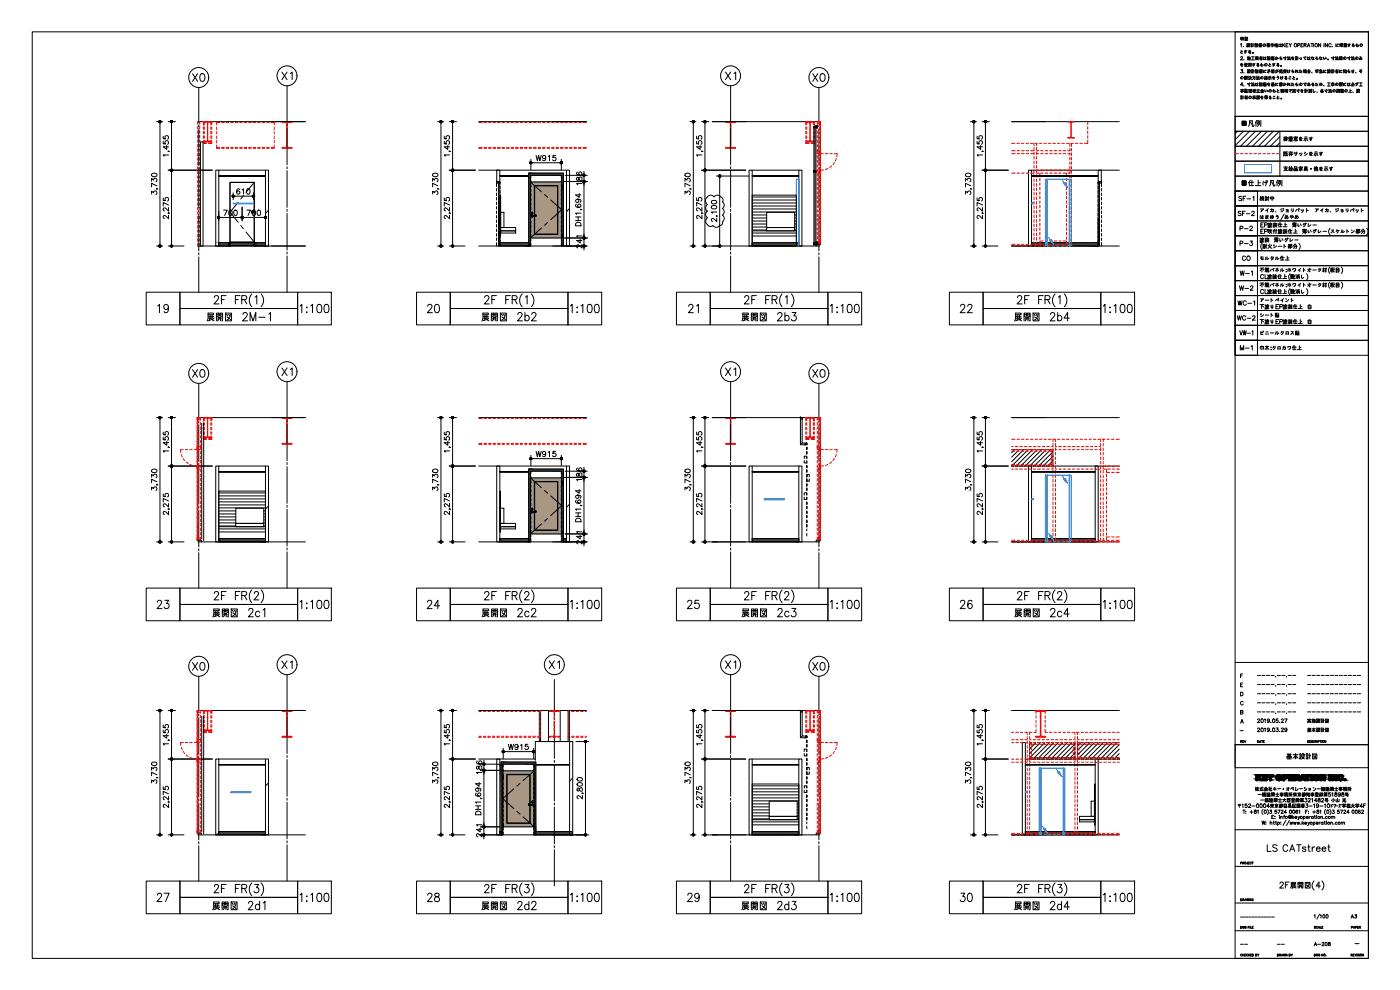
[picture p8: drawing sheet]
<svg xmlns="http://www.w3.org/2000/svg" width="420mm" height="297mm" viewBox="0 0 420 297" stroke-linecap="round" stroke-linejoin="round" font-family="sans-serif">
<defs><g id="words">
<g font-size="5.7">
<text x="56.8" y="25.8">X0</text>
<text x="243.1" y="25.8">X0</text>
<text x="46.6" y="94.9">19</text>
<text x="89.3" y="94.9">1:100</text>
<text x="127.4" y="94.9">20</text>
<text x="170.4" y="94.9">1:100</text>
<text x="205.7" y="94.9">21</text>
<text x="248.4" y="94.9">1:100</text>
<text x="287.2" y="94.9">22</text>
<text x="330.2" y="94.9">1:100</text>
<text x="61.4" y="97.4">展開図 2M-1</text>
<text x="143.6" y="97.4">展開図 2b2</text>
<text x="221.9" y="97.4">展開図 2b3</text>
<text x="303.7" y="97.4">展開図 2b4</text>
<text x="83.6" y="113.9">X1</text>
<text x="217" y="113.9">X1</text>
<text x="46.2" y="183.8">23</text>
<text x="89.3" y="183.8">1:100</text>
<text x="127.4" y="183.8">24</text>
<text x="170.4" y="183.8">1:100</text>
<text x="205.3" y="183.8">25</text>
<text x="248.4" y="183.8">1:100</text>
<text x="287.2" y="183.8">26</text>
<text x="330.2" y="183.8">1:100</text>
<text x="63.1" y="186.3">展開図 2c1</text>
<text x="143.9" y="186.3">展開図 2c2</text>
<text x="221.9" y="186.3">展開図 2c3</text>
<text x="303.7" y="186.3">展開図 2c4</text>
<text x="56.8" y="202.5">X0</text>
<text x="243.1" y="202.5">X0</text>
<text x="46.2" y="271.6">27</text>
<text x="62.8" y="274.1">展開図 2d1</text>
<text x="89.3" y="271.6">1:100</text>
<text x="127.4" y="271.6">28</text>
<text x="143.6" y="274.1">展開図 2d2</text>
<text x="170.4" y="271.6">1:100</text>
<text x="205.3" y="271.6">29</text>
<text x="221.9" y="274.1">展開図 2d3</text>
<text x="248.4" y="271.6">1:100</text>
<text x="287.2" y="271.6">30</text>
<text x="303.7" y="274.1">展開図 2d4</text>
<text x="330.2" y="271.6">1:100</text>
</g>
<g font-size="5.3">
<text x="83.6" y="25">X1</text>
<text x="217" y="25">X1</text>
<text x="56.8" y="114.3">X0</text>
<text x="243.1" y="114.3">X0</text>
<text x="83.6" y="201.8">X1</text>
<text x="164" y="201.8">X1</text>
<text x="217" y="201.8">X1</text>
</g>
<g font-size="4.9">
<text x="371.8" y="39.2">凡例</text>
<text x="385.2" y="229">基本設計図</text>
</g>
<g font-size="4.4">
<text x="370.8" y="61.4">SF-1</text>
<text x="370.8" y="66">SF-2</text>
<text x="377.1" y="61.4">検討中</text>
<text x="371.1" y="70.6">P-2</text>
<text x="371.1" y="84">W-1</text>
<text x="371.8" y="79.4">CO</text>
<text x="370.8" y="92.8">WC-1</text>
<text x="370.4" y="97.4">WC-2</text>
<text x="371.5" y="106.2">M-1</text>
</g>
<g font-size="4">
<text x="371.1" y="74.8">P-3</text>
<text x="371.1" y="88.2">W-2</text>
<text x="371.1" y="101.6">VW-1</text>
<text x="391.6" y="220.8">基本設計図</text>
<text x="391.6" y="218">実施設計図</text>
<text x="404.6" y="276.6">A3</text>
</g>
<text font-size="3.5" x="376.4" y="209.9">----.--.--</text>
<g font-size="3.1">
<text x="376.4" y="207.1">----.--.--</text>
<text x="376.4" y="204.3">----.--.--</text>
<text x="376.4" y="215.2">----.--.--</text>
</g>
<g font-size="2.6">
<text x="391.6" y="203.9">------------</text>
<text x="391.6" y="209.2">------------</text>
<text x="391.6" y="206.7">------------</text>
<text x="391.6" y="212">------------</text>
<text x="371.1" y="220.5">-</text>
<text x="371.5" y="276.2">------------</text>
<text x="371.5" y="284.7">--</text>
<text x="382.4" y="284.7">--</text>
<text x="405.7" y="284.3">-</text>
</g>
</g></defs>
<path d="M80.6 63.1l-.9 .9M170.9 62.6l-.9 .9M80.6 151.8l-.9 1M170.9 151.3l-.9 .9M162.2 213.2v9.3M164.6 213.2v9.3M168.1 213.2v9.3M170.5 213.2v9.3M80.6 234.9l-.9 .9M171.9 233.4l-1 1M65.7 249.8l-.7 .7" fill="none" stroke="#000" stroke-width=".3"/>
<g fill="#424242" stroke="#424242" stroke-width=".3">
<path d="M65.7 72.8l3.3 1v-1zM65.7 72.8l3.3 1h-3.3z"/>
<path d="M76.3 72.8l3.4 1v-1zM76.3 72.8l3.4 1h-3.4z"/>
<path d="M68.5 72.8l8.3 .9v-.9zM68.5 72.8l8.3 .9h-8.3z"/>
<path d="M150 72.8l8.8 1v-1zM150 72.8l8.8 1h-8.8z"/>
<path d="M158.7 52l10.4 .6v-.6zM158.7 52l10.4 .6h-10.4z"/>
<path d="M168.6 52.6l.5 21.2v-21.2zM168.6 52.6l.5 21.2h-.5z"/>
<path d="M158.7 52.6l.5 21.2v-21.2zM158.7 52.6l.5 21.2h-.5z"/>
<path d="M225.7 72.8l14 1v-1zM225.7 72.8l14 1h-14z"/>
<path d="M309.6 72.8l20 1v-1zM309.6 72.8l20 1h-20z"/>
<path d="M309.6 161.6l19.1 1v-1zM309.6 161.6l19.1 1h-19.1z"/>
<path d="M65.7 161.6l14 1v-1zM65.7 161.6l14 1h-14z"/>
<path d="M150 161.6l8.8 1v-1zM150 161.6l8.8 1h-8.8z"/>
<path d="M158.7 140.7l10.4 .7v-.7zM158.7 140.7l10.4 .7h-10.4z"/>
<path d="M168.6 141.4l.5 21.2v-21.2zM168.6 141.4l.5 21.2h-.5z"/>
<path d="M158.7 141.4l.5 21.2v-21.2zM158.7 141.4l.5 21.2h-.5z"/>
<path d="M225.7 161.6l14 1v-1zM225.7 161.6l14 1h-14z"/>
<path d="M169 161.6l1 1v-1zM169 161.6l1 1h-1z"/>
<path d="M65.7 249.5l14 1v-1zM65.7 249.5l14 1h-14z"/>
<path d="M307.7 249.5l21 1v-1zM307.7 249.5l21 1h-21z"/>
<path d="M150 249.5l.5 1v-1zM150 249.5l.5 1h-.5z"/>
<path d="M150.4 228.6l10.4 .7v-.7zM150.4 228.6l10.4 .7h-10.4z"/>
<path d="M160.3 229.3l.5 21.2v-21.2zM160.3 229.3l.5 21.2h-.5z"/>
<path d="M150.4 229.3l.5 21.2v-21.2zM150.4 229.3l.5 21.2h-.5z"/>
<path d="M225.7 249.5l14 1v-1zM225.7 249.5l14 1h-14z"/>
<path d="M160.7 249.5l11.1 1v-1zM160.7 249.5l11.1 1h-11.1z"/>
</g>
<g fill="#a99784" stroke="#a99784" stroke-width=".3">
<path d="M159.2 54.6l9.4 16.8v-16.8zM159.2 54.6l9.4 16.8h-9.4z"/>
<path d="M159.2 143.4l9.4 16.8v-16.8zM159.2 143.4l9.4 16.8h-9.4z"/>
<path d="M150.9 231.3l9.4 16.8v-16.8zM150.9 231.3l9.4 16.8h-9.4z"/>
</g>
<g fill="none" stroke="#000" stroke-width=".3">
<path d="M59.4 36.5h32.3M143.7 36.5h32.3M213.8 36.5h32.3M303.6 36.5h32.3M81.5 73.8h10.2M165.9 73.8h10.1M303.6 73.8h10.1M59.4 125.3h32.3M143.7 125.3h32.3M213.8 125.3h32.3M303.6 125.3h32.3M165.9 162.6h10.1"/>
<path d="M213.8 162.6h10.1M303.6 162.6h10.1M59.4 213.2h32.3M143.7 213.2h32.3M161.9 213.2h9v9.3h-9zM213.8 213.2h32.3M303.6 213.2h32.3M165.9 250.5h10.1M213.8 250.5h10.1M303.6 250.5h10.1"/>
</g>
<g fill="none" stroke="#000" stroke-width=".3">
<path d="M59.4 73.8h32.3M143.7 73.8h32.3M213.8 73.8h32.3M246.3 73.3h-1.3v.5M303.6 73.8h32.3M59.1 162.1h1.3v.5M59.4 162.6h32.3M143.7 162.6h32.3M213.8 162.6h32.3M246.3 162.1h-1.3v.5M303.6 162.6h32.3M59.1 250h1.3v.5"/>
<path d="M59.4 250.5h32.3M143.7 250.5h32.3M213.8 250.5h32.3M246.3 250h-1.3v.5M303.6 250.5h32.3"/>
</g>
<g fill="none" stroke="#f50000" stroke-width=".3">
<path d="M59.4 36.5v.8M59.4 37.9v.8M59.4 39.3v.7M59.9 36.5v.8M59.9 37.9v.8M59.9 39.3v.7M61 36.5v1.1M61 38.1v.7M61 39.4v.8M61.3 37.5v-1h2v1M61.3 38.1v.7M61.3 39.4v.8"/>
<path d="M61.3 36.7h.8M62.1 36.6l.1 .2M62.3 36.8v5.4M62.5 36.6l-.2 5.6M62.5 36.7h.8M63.3 38.1v.7M63.3 39.4v.8M63.5 36.5v1M63.5 38.1v.7M63.5 39.4v.8M65 36.5v1M65 38.1v.8"/>
<path d="M65 39.5v.7M65 36.8h.9M66.5 36.8h.8M67.9 36.8h.7M69.2 36.8h.8M70.6 36.8h.7M71.9 36.8h.8M73.3 36.8h.7M74.6 36.8h.8M76 36.8h.8M77.3 36.8h.8M78.7 36.8h.7"/>
<path d="M80 36.8h.8M81.4 36.8h.9M82.3 36.5v1M82.3 38.1v.8M82.3 39.5v.7M86.4 36.8l-.2 .1v7.2l.2 .1M86.4 36.8h1.3v-.3h-3.1v.3l1.5 .1v3.6v3.6l-1.5 .1v.3h3.1v-.3h-1.3M143.7 36.8h1M145.3 36.8h.7M146.6 36.8h.8M148 36.8h.7M149.3 36.8h.8"/>
<path d="M150.7 36.8h.7M152 36.8h.8M153.4 36.8h.7M154.7 36.8h.8M156.1 36.8h.7M157.4 36.8h.8M158.8 36.8h.7M160.1 36.8h.8M161.5 36.8h.7M162.8 36.8h.8M164.2 36.8h.7M165.5 36.8h.8"/>
<path d="M166.9 36.8h.7M168.2 36.8h.8M169.6 36.8h.7M170.9 36.8h.8M172.3 36.8h.7M173.6 36.8h.8M175 36.8h1M219.5 36.8l-.2 .1v7.2l.2 .1M219.5 36.8h1.2v-.3h-2.9v.3l1.4 .1v7.2l-1.4 .1v.3h2.9v-.3h-1.2M241.9 36.5v1M241.9 38.1v.7M241.9 39.4v.8"/>
<path d="M242.1 37.5v-1h2v1M242.1 36.7h.8M242.1 38.1v.7M242.1 39.4v.8M242.9 36.6l.2 5.6M243.3 36.6l-.1 5.6M243.3 36.7h.8M244.1 38.1v.7M244.1 39.4v.8M244.4 36.5v1.1M244.4 38.1v.7M244.4 39.4v.8"/>
<path d="M245.3 37.9v.8M245.3 39.3v.7M245.3 37h1M245.8 36.5v.5M246 38.3v.8M246 39.7v.7M246.1 36.8v.8M246.1 38.1v.8M246.1 39.5v.8M246.2 36.8v.8M246.2 38.1v.8M246.2 39.5v.8"/>
<path d="M246.3 36.9v-.4h-1v.8M246.3 37.5v.8M246.3 38.9v.7M246.3 36.9h-.3v.8M320.4 36.5l2 .1-.9 .1zM321.4 36.7v4.5M321.5 36.7v4.5M326.5 36.5v.9M326.5 38v.8M326.5 39.4v.7M59.4 40.6v.8M59.4 42v.7"/>
<path d="M59.4 43.3v.8M59.4 44.7v.7M59.4 46v.8M59.4 47.4v.7M59.4 48.7v.8M59.4 50.1v.7M59.4 51.4v.8M59.4 52.8v.7M59.4 54.1v.8M59.4 55.5v.7M59.4 56.8v.8M59.4 58.2v.7"/>
<path d="M59.4 59.5v.8M59.9 40.6v.8M59.9 42v.7M59.9 43.3v.8M59.9 44.7v.7M59.9 46v.8M59.9 47.4v.7M59.9 48.7v.8M59.9 50.1v.7M59.9 51.4v.8M59.9 52.8v.7M59.9 54.1v.8"/>
<path d="M59.9 55.5v.7M59.9 56.8v.8M59.9 58.2v.7M59.9 59.5v.8M61 42.1v1h1M61 40.8v.7M61.3 40.8v.7M61.3 42.1v1M61.3 42.8h.7M61.3 42.5h2M62.2 42.2l-.9 .1M62.3 42.2l.2 .1"/>
<path d="M62.5 42.3h.8M62.6 42.8h.7M63.3 40.8v.7M63.3 42.1v1M63.5 42.1v1h-.9M63.5 40.8v.7M65 43.5v1h.9M65 40.8v.8M65 42.1v.8M65 44.2h.9M66.5 44.5h.8M66.5 44.2h.8"/>
<path d="M67.9 44.5h.7M67.9 44.2h.7M69.2 44.5h.8M69.2 44.2h.8M70.6 44.5h.7M70.6 44.2h.7M71.9 44.5h.8M71.9 44.2h.8M73.3 44.5h.7M73.3 44.2h.7M74.6 44.5h.8M74.6 44.2h.8"/>
<path d="M76 44.5h.8M76 44.2h.8M77.3 44.5h.8M77.3 44.2h.8M78.7 44.5h.7M78.7 44.2h.7M80 44.5h.8M80 44.2h.8M81.4 44.2h.9M82.3 43.5v1h-.9M82.3 40.8v.8M82.3 42.1v.8"/>
<path d="M143.7 44.5h1M143.7 44.2h1M145.3 44.5h.7M145.3 44.2h.7M146.6 44.5h.8M146.6 44.2h.8M148 44.5h.7M148 44.2h.7M149.3 44.5h.8M149.3 44.2h.8M150.7 44.5h.7M150.7 44.2h.7"/>
<path d="M152 44.5h.8M152 44.2h.8M153.4 44.5h.7M153.4 44.2h.7M154.7 44.5h.8M154.7 44.2h.8M156.1 44.5h.7M156.1 44.2h.7M157.4 44.5h.8M157.4 44.2h.8M158.8 44.5h.7M158.8 44.2h.7"/>
<path d="M160.1 44.5h.8M160.1 44.2h.8M161.5 44.5h.7M161.5 44.2h.7M162.8 44.5h.8M162.8 44.2h.8M164.2 44.5h.7M164.2 44.2h.7M165.5 44.5h.8M165.5 44.2h.8M166.9 44.5h.7M166.9 44.2h.7"/>
<path d="M168.2 44.5h.8M168.2 44.2h.8M169.6 44.5h.7M169.6 44.2h.7M170.9 44.5h.8M170.9 44.2h.8M172.3 44.5h.7M172.3 44.2h.7M173.6 44.5h.8M173.6 44.2h.8M175 44.5h1M175 44.2h1"/>
<path d="M241.9 42.1v1h.9M241.9 40.8v.7M242.1 42.8h.7M242.1 42.5h2M242.1 40.8v.7M242.1 42.1v1M243.1 42.2l-1 .1M243.1 42.2l.2 .1M243.3 42.3h.8M243.4 42.8h.7M244.1 40.8v.7M244.1 42.1v1"/>
<path d="M244.4 42.1v1h-1M244.4 40.8v.7M245.3 40.6v.8M245.3 42v.7M245.3 43.3v.8M245.3 44.7v1.4M245.3 46.7v.7M245.3 48v.8M245.3 49.4v.7M245.3 50.7v.8M245.3 52.1v.7M245.3 53.4v.8"/>
<path d="M245.3 54.8v.7M245.3 56.1v.8M245.3 57.5v.7M245.3 58.8v.8M245.3 46.1h1.8M245.3 45.2h1M246 41v.8M246 42.4v.7M246 43.7v.8M246 45.1v1.7M246 47.4v.7M246 48.7v.8"/>
<path d="M246 50.1v.7M246 51.1v1.1M246 52.8v.7M246 54.1v.8M246 55.5v.7M246 56.8v.8M246 58.2v.7M246 59.5v.8M246 51.5h.3M246 51.6h.3M246 51.2h.3M246 51.8h.3"/>
<path d="M246 45.6h.3M246 45.8h.3M246 45.4h.3M246 46h.3M246.1 40.9v.7M246.1 42.2v.8M246.1 43.6v.7M246.1 44.9v.8M246.1 45.9v1M246.1 47.5v.8M246.1 48.9v.7M246.1 50.2v1"/>
<path d="M246.1 51.6v.9M246.1 53.1v.7M246.1 54.4v.8M246.1 55.8v.7M246.1 57.1v.8M246.1 58.5v.7M246.1 59.8v.8M246.2 40.9v.7M246.2 42.2v.8M246.2 43.6v.7M246.2 44.9v.8M246.2 45.9v1"/>
<path d="M246.2 47.5v.8M246.2 48.9v.7M246.2 50.2v1M246.2 51.6v.9M246.2 53.1v.7M246.2 54.4v.8M246.2 55.8v.7M246.2 57.1v.8M246.2 58.5v.7M246.2 59.8v.8M246.3 40.2v.8M246.3 41.6v.7"/>
<path d="M246.3 42.9v.8M246.3 44.3v.7M246.3 45.6v.6M246.3 46.8v.7M246.3 48.1v.8M246.3 49.5v.7M246.3 50.8v1.1l-1 .1M246.3 52.5v.8M246.3 53.9v.7M246.3 55.2v.8M246.3 56.6v.7M246.3 57.9v.8"/>
<path d="M246.3 59.3v.7M247.2 51l-1.9 .1M247.7 46.1h.8M248.4 50.6l-.7 .2M249 46.1h.8M249.6 49.8l-.6 .5M250.4 46.1h.8l-.1 .9M250.4 48.8l-.4 .6M251 47.6l-.3 .7M303.6 46.1h1.1M303.6 52h1.1M303.6 45.2h1.1"/>
<path d="M303.6 43h1M305.2 43h.8M305.2 46.1h.8M305.2 52h.8M305.2 45.2h.8M306.6 43h.7M306.6 46.1h.7M306.6 52h.7M306.6 45.2h.7M307.9 43h.8M308 46.1h.7M308 52h.7"/>
<path d="M308 45.2h.7M309.3 43h.7M309.3 46.1h1M309.3 52h1M309.3 45.2h1M310.3 43v.7M310.3 44.3v.7M310.3 45.6v.8M310.3 47v.7M310.3 48.3v.8M310.3 49.7v.7M310.3 51v.8"/>
<path d="M310.3 52.4v.7M310.3 53.7v.8M310.3 55.1v.7M310.3 56.4v.8M310.3 57.8v.7M310.3 59.1v.8M310.6 43h.8M311.1 46.1h.6M311.1 51.1h.6M311.1 52h.6M311.1 45.2h.6M311.1 43v.7"/>
<path d="M311.1 44.3v.7M311.1 45.6v.8M311.1 47v.7M311.1 48.3v.8M311.1 49.7v.7M311.1 51v.8M311.1 52.4v.7M311.1 53.7v.8M311.1 55.1v.7M311.1 56.4v.8M311.1 57.8v.7M311.1 59.1v.8"/>
<path d="M312 43h.7M312.1 52v.9M312.1 53.5v.8M312.1 54.9v.7M312.1 56.2v.8M312.1 57.6v.7M312.1 58.9v.8M312.1 53h1M312.3 46.1h.8M312.3 51.1h.8M312.3 52h.8M312.3 45.2h.8"/>
<path d="M313.3 43h.7M313.7 46.1h.7M313.7 51.1h.7M313.7 52h.7M313.7 45.2h.7M313.7 53h.7M314.7 43h.7M315 46.1h.8M315 51.1h.8M315 52h.8M315 45.2h.8M315 53h.8"/>
<path d="M316 43h.8M316.4 46.1h.7M316.4 51.1h.7M316.4 52h.7M316.4 45.2h.7M316.4 53h.7M317.4 43h.7M317.7 46.1h.8M317.7 51.1h.8M317.7 52h.8M317.7 45.2h.8M317.7 53h.8"/>
<path d="M318.7 43h.7M319.1 46.1h.7M319.1 51.1h.7M319.1 52h.7M319.1 45.2h.7M319.1 53h1M320.1 43h.7M320.1 52v.9M320.1 53.5v.8M320.1 54.9v.7M320.1 56.2v.8M320.1 57.6v.7"/>
<path d="M320.1 58.9v.8M320.4 41.3l1.1-.2 .9 .3zM320.4 46.1h.7M320.4 51.1h.7M320.4 52h.7M320.4 45.2h.7M321.1 43v.9M321.1 44.5v.8M321.1 45.9v.7M321.1 47.2v.8M321.1 48.6v.7M321.1 49.9v.8"/>
<path d="M321.1 51.3v.7M321.1 52.6v.8M321.1 54v.7M321.1 55.3v.8M321.1 56.7v.7M321.1 58v.8M321.1 59.4v.7M321.4 43h.8M321.5 43v.9M321.5 44.5v.8M321.5 45.9v.7M321.5 47.2v.8"/>
<path d="M321.5 48.6v.7M321.5 49.9v.8M321.5 51.3v.7M321.5 52.6v.8M321.5 54v.7M321.5 55.3v.8M321.5 56.7v.7M321.5 58v.8M321.5 59.4v.7M322.7 43h.8M324.1 43h.8M326.5 42.1v.9h-1"/>
<path d="M326.5 40.7v.8M370.7 46.1h1M372.3 46.1h.7M373.6 46.1h.8M375 46.1h.7M376.3 46.1h.8M377.7 46.1h.7M379 46.1h.8M380.4 46.1h.7M381.7 46.1h.8M383.1 46.1h1M59.4 60.9v.7"/>
<path d="M59.4 62.2v.8M59.4 63.6v.7M59.4 64.9v.8M59.4 66.3v.7M59.4 67.6v.8M59.4 69v.7M59.4 70.3v.8M59.4 71.7v.7M59.4 73v.8M59.9 60.9v.7M59.9 62.2v.8M59.9 63.6v.7"/>
<path d="M59.9 64.9v.8M59.9 66.3v.7M59.9 67.6v.8M59.9 69v.7M59.9 70.3v.8M59.9 71.7v.7M59.9 73v.8M245.3 60.2v.7M245.3 61.5v.8M245.3 62.9v.7M245.3 64.2v.8M245.3 65.6v.7"/>
<path d="M245.3 66.9v.8M245.3 68.3v.7M245.3 69.6v.8M245.3 71v.7M245.3 72.3v1M245.3 72.6h1M245.3 73.1h1M246 60.9v.7M246 62.2v.8M246 63.6v.7M246 64.9v.8M246 66.3v.7"/>
<path d="M246 67.6v.8M246 69v.7M246 70.3v.8M246 71.7v1.1h.3M246.1 61.2v.7M246.1 62.5v.8M246.1 63.9v.7M246.1 65.2v.8M246.1 66.6v.7M246.1 67.9v.8M246.1 69.3v.7M246.1 70.6v.8"/>
<path d="M246.1 72v.8M246.2 61.2v.7M246.2 62.5v.8M246.2 63.9v.7M246.2 65.2v.8M246.2 66.6v.7M246.2 67.9v.8M246.2 69.3v.7M246.2 70.6v.8M246.2 72v.8M246.3 60.6v.8M246.3 62v.7"/>
<path d="M246.3 63.3v.8M246.3 64.7v.7M246.3 66v.8M246.3 67.4v.7M246.3 68.7v.8M246.3 70.1v.7M246.3 71.4v.8M246.3 72.8v.5M303.6 73.3h1M303.6 73.8h.7M304.9 73.8h.7M305.2 73.3h.8"/>
<path d="M306.2 73.8h.8M306.6 73.3h.7M307.6 73.8h.7M307.9 73.3h.8M308.9 73.8h.8M309.3 73.3h.7M310.3 73.8h.7M310.3 60.5v.7M310.3 61.8v.8M310.3 63.2v.7M310.3 64.5v.8M310.3 65.9v.7"/>
<path d="M310.3 67.2v.8M310.3 68.6v.7M310.3 69.9v.8M310.3 71.3v.7M310.3 72.6v.7M310.6 73.3h.8M311.1 60.5v.7M311.1 61.8v.8M311.1 63.2v.7M311.1 64.5v.8M311.1 65.9v.7M311.1 67.2v.8"/>
<path d="M311.1 68.6v.7M311.1 69.9v.8M311.1 71.3v.7M311.1 72.6v.7M311.6 73.8h.8M312 73.3h.7M312.1 60.3v.7M312.1 61.6v.8M312.1 63v.7M312.1 64.3v.8M312.1 65.7v.7M312.1 67v.8"/>
<path d="M312.1 68.4v.7M312.1 69.7v.8M312.1 71.1v.7M312.1 72.4v.9M312.1 72.3h1M313 73.8h.8M313.3 73.3h.8M313.7 72.3h.7M314.3 73.8h.8M314.7 73.3h.7M315 72.3h.8M315.7 73.8h.7"/>
<path d="M316 73.3h.8M316.4 72.3h.7M317 73.8h.8M317.4 73.3h.7M317.7 72.3h.8M318.4 73.8h.8M318.7 73.3h.8M319.1 72.3h1M319.7 73.8h.8M320.1 72.4v.9h1M320.1 60.3v.7M320.1 61.6v.8"/>
<path d="M320.1 63v.7M320.1 64.3v.8M320.1 65.7v.7M320.1 67v.8M320.1 68.4v.7M320.1 69.7v.8M320.1 71.1v.7M321.1 60.7v.8M321.1 62.1v.7M321.1 63.4v.8M321.1 64.8v.7M321.1 66.1v.8"/>
<path d="M321.1 67.5v.7M321.1 68.8v.8M321.1 70.2v.7M321.1 71.5v.8M321.1 72.9v.9M321.1 73.8h.7M321.5 60.7v.8M321.5 62.1v.7M321.5 63.4v.8M321.5 64.8v.7M321.5 66.1v.8M321.5 67.5v.7"/>
<path d="M321.5 68.8v.8M321.5 70.2v.7M321.5 71.5v.8M321.5 72.9v.9M54.4 136.4l.3 .7M55 137.6l.4 .6M55 134.9h-.8l.1 .9M55.6 134.9h.7M55.9 138.6l.6 .5M57 134.9h.7M57 139.3l.7 .3M58.3 139.7l1.8 .1"/>
<path d="M58.3 134.9h1.8M59.1 125.7h.3v.8M59.1 125.7v-.4h1v.8M59.1 125.8h1M59.1 134h1M59.1 134.5h.3M59.1 134.1h.3M59.1 134.8h.3M59.1 126.3v.8M59.1 127.7v.7M59.1 129v.8M59.1 130.4v.7"/>
<path d="M59.1 131.7v.8M59.1 133.1v.7M59.1 135.6v.7M59.1 136.9v.8M59.1 138.3v.7M59.1 139.6v1.1M59.2 125.6v.8M59.2 126.9v.8M59.2 128.3v.7M59.2 129.7v.7M59.2 131v.7M59.2 132.3v.8"/>
<path d="M59.2 133.7v.7M59.2 134.7v1M59.2 136.3v.7M59.2 137.7v.7M59.2 139v1M59.3 125.6v.8M59.3 126.9v.8M59.3 128.3v.7M59.3 129.7v.7M59.3 131v.7M59.3 132.3v.8M59.3 133.7v.7"/>
<path d="M59.3 134.7v1M59.3 136.3v.7M59.3 137.7v.7M59.3 139v1M59.4 127.1v.8M59.4 128.5v.7M59.4 129.8v.8M59.4 131.2v.7M59.4 132.5v.8M59.4 133.9v1.7M59.4 136.2v.7M59.4 137.5v.8"/>
<path d="M59.4 138.9v.7M59.4 139.8v1.2M59.4 134.4h-.3v.6M59.6 125.3v.5M60.1 126.7v.8M60.1 128.1v.7M60.1 129.4v.8M60.1 130.8v.7M60.1 132.1v.8M60.1 133.5v1.4M60.1 135.5v.7M60.1 136.8v.8"/>
<path d="M60.1 138.2v.7M60.1 139.5v.8M61 125.3v1.1M61 126.8v.8M61 128.2v.7M61 129.5v.8M61 130.9v.9h1M61.3 125.5l.9 .1M61.3 126.2v-.9h2v.9M61.3 126.8v.8M61.3 128.2v.7M61.3 129.5v.8"/>
<path d="M61.3 130.9v.9M61.3 131.6h.7M61.3 131.3h2M62.2 131l-.9 .1M62.3 125.6v5.4M62.5 125.4v5.7M62.5 131.1h.8M62.5 125.5h.8M62.6 131.6h.7M63.3 126.8v.8M63.3 128.2v.7M63.3 129.5v.8"/>
<path d="M63.3 130.9v.9M63.5 125.3v.9M63.5 126.8v.8M63.5 128.2v.7M63.5 129.5v.8M63.5 130.9v.9h-.9M86.4 125.5l-.2 .2v7.1l.2 .2M86.4 125.5h1.3v-.2h-3.1v.2h1.3l.2 .2v3.6v3.5l-1.5 .2v.3h3.1v-.3h-1.3M143.7 133.3h1M143.7 133h1M143.7 125.5h1M145.3 133.3h.7"/>
<path d="M145.3 133h.7M145.3 125.5h.7M146.6 133.3h.8M146.6 133h.8M146.6 125.5h.8M148 133.3h.7M148 133h.7M148 125.5h.7M149.3 133.3h.8M149.3 133h.8M149.3 125.5h.8M150.7 133.3h.7"/>
<path d="M150.7 133h.7M150.7 125.5h.7M152 133.3h.8M152 133h.8M152 125.5h.8M153.4 133.3h.7M153.4 133h.7M153.4 125.5h.7M154.7 133.3h.8M154.7 133h.8M154.7 125.5h.8M156.1 133.3h.7"/>
<path d="M156.1 133h.7M156.1 125.5h.7M157.4 133.3h.8M157.4 133h.8M157.4 125.5h.8M158.8 133.3h.7M158.8 133h.7M158.8 125.5h.7M160.1 133.3h.8M160.1 133h.8M160.1 125.5h.8M161.5 133.3h.7"/>
<path d="M161.5 133h.7M161.5 125.5h.7M162.8 133.3h.8M162.8 133h.8M162.8 125.5h.8M164.2 133.3h.7M164.2 133h.7M164.2 125.5h.7M165.5 133.3h.8M165.5 133h.8M165.5 125.5h.8M166.9 133.3h.7"/>
<path d="M166.9 133h.7M166.9 125.5h.7M168.2 133.3h.8M168.2 133h.8M168.2 125.5h.8M169.6 133.3h.7M169.6 133h.7M169.6 125.5h.7M170.9 133.3h.8M170.9 133h.8M170.9 125.5h.8M172.3 133.3h.7"/>
<path d="M172.3 133h.7M172.3 125.5h.7M173.6 133.3h.8M173.6 133h.8M173.6 125.5h.8M175 133.3h1M175 133h1M175 125.5h1M219.5 125.5l-.2 .2v7.1l.2 .2M219.5 125.5h1.2v-.2h-2.9v.2h1.2l.2 .2v7.1l-1.4 .2v.3h2.9v-.3h-1.2M241.9 125.3v.9M241.9 126.8v.8"/>
<path d="M241.9 128.2v.7M241.9 129.5v.8M241.9 130.9v.9h.9M242.1 125.5l1 .1v5.4l-1 .1M242.1 126.2v-.9h2v.9M242.1 126.8v.8M242.1 128.2v.7M242.1 129.5v.8M242.1 130.9v.9M242.1 131.6h.7M242.1 131.3h2M243.3 125.4v5.7"/>
<path d="M243.3 131.1h.8M243.3 125.5h.8M243.4 131.6h.7M244.1 126.8v.8M244.1 128.2v.7M244.1 129.5v.8M244.1 130.9v.9M244.4 125.3v1.1M244.4 126.8v.8M244.4 128.2v.7M244.4 129.5v.8M244.4 130.9v.9h-1"/>
<path d="M245.3 126.7v.8M245.3 128.1v.7M245.3 129.4v.8M245.3 130.8v.7M245.3 132.1v.8M245.3 133.5v1.4M245.3 135.5v.7M245.3 136.8v.8M245.3 138.2v.7M245.3 139.5v.8M245.3 125.8h1M245.3 134.9h1.8"/>
<path d="M245.3 134h1M245.8 125.3v.5M246 134.4h.3v.6M246 127.1v.8M246 128.5v.7M246 129.8v.8M246 131.2v.7M246 132.5v.8M246 133.9v1.7M246 136.2v.7M246 137.5v.8M246 138.9v.7"/>
<path d="M246 139.8v1.2M246 134.5h.3M246 134.1h.3M246 134.8h.3M246.1 125.6v.8M246.1 126.9v.8M246.1 128.3v.7M246.1 129.7v.7M246.1 131v.7M246.1 132.3v.8M246.1 133.7v.7M246.1 134.7v1"/>
<path d="M246.1 136.3v.7M246.1 137.7v.7M246.1 139v1M246.2 125.6v.8M246.2 126.9v.8M246.2 128.3v.7M246.2 129.7v.7M246.2 131v.7M246.2 132.3v.8M246.2 133.7v.7M246.2 134.7v1M246.2 136.3v.7"/>
<path d="M246.2 137.7v.7M246.2 139v1M246.3 125.7v-.4h-1v.8M246.3 126.3v.8M246.3 127.7v.7M246.3 129v.8M246.3 130.4v.7M246.3 131.7v.8M246.3 133.1v.7M246.3 135.6v.7M246.3 136.9v.8M246.3 138.3v.7"/>
<path d="M246.3 139.6v1.1M246.3 125.7h-.3v.8M247.2 139.7l-1.9 .1M247.7 134.9h.8M248.4 139.3l-.7 .3M249 134.9h.8M249.6 138.6l-.6 .5M250.4 134.9h.8l-.1 .9M250.4 137.6l-.4 .6M251 136.4l-.3 .6M303.6 131.8h1M303.6 134.9h.5"/>
<path d="M303.6 139.8h.5M303.6 134h.5M303.6 135.4h.9M303.6 139.3h.9M304.7 134.9h.8M304.7 139.8h.8M304.7 134h.8M305.1 135.4h.8M305.1 139.3h.8M305.2 131.8h.8M306 134.9h.8M306 139.8h.8"/>
<path d="M306 134h.8M306.5 135.4h.7M306.5 139.3h.7M306.6 131.8h.7M307.4 134.9h.7M307.4 139.8h.7M307.4 134h.7M307.8 135.4h.8M307.8 139.3h.8M307.9 131.8h.8M308.8 134.9h.7M308.8 139.8h.7"/>
<path d="M308.8 134h.7M309.2 135.4h.7M309.2 139.3h.7M309.3 131.8h.7M310.1 134.9h.8M310.1 139.8h.8M310.1 134h.8M310.5 135.4h.8M310.5 139.3h.8M310.6 131.8h.8M311.4 134.9h.8M311.4 139.8h.8"/>
<path d="M311.4 134h.8M311.9 135.4h.7M311.9 139.3h.7M312 131.8h.7M312.8 134.9h.8M312.8 139.8h.8M312.8 134h.8M313.2 135.4h.8M313.2 139.3h.8M313.3 131.8h.7M314.2 134.9h.7M314.2 139.8h.7"/>
<path d="M314.2 134h.7M314.6 135.4h.9M314.6 139.3h.9M314.7 131.8h.7M315.5 139v.8h.5M315.5 134h.5M315.5 136.3v.8M315.5 137.7v.7M316 132.5v-.7h.8v.7M316 134.9h-.5v.8M316 133.1v.7M316 134.4v.8"/>
<path d="M316 135.8v.7M316 137.1v.8M316 138.5v.7M316 139.8v.8M316.8 134.9h.4M316.8 134h.4M316.8 133.1v.7M316.8 134.4v.8M316.8 135.8v.7M316.8 137.1v.8M316.8 138.5v.7M316.8 139.8v.8"/>
<path d="M317.4 131.8h.7M317.8 134.9h.7M317.8 134h.7M318.7 131.8h.8M319.1 134.9h.8M319.1 134h.8M320.1 131.8h.7M320.5 134.9h.7M320.5 134h.7M321.4 131.8h.8M321.8 134.9h.8M321.8 134h.8"/>
<path d="M322.7 131.8h.8M323.2 134.9h.7M323.2 134h.7M324.1 131.8h.8M324.5 134.9h.8M324.5 134h.8M325.5 131.8h.7M325.9 134.9h.7M325.9 134h.7M326.8 131.8h.8M327.2 134.9h.8M327.2 134h.8"/>
<path d="M328.2 131.8h.7M328.6 134.9h.7M328.6 134h.7M329.5 131.8h.8M329.9 134.9h.4M329.9 134h.4M330.3 131.8v.7M330.3 133.1v.7M330.3 134.4v.8M330.3 135.8v.7M330.3 137.1v.8M330.3 138.5v.7"/>
<path d="M330.3 139.8v.8M330.9 131.8h.7M331.1 139.8h.8M331.1 131.8v.7M331.1 133.1v.7M331.1 134.4v.8M331.1 135.8v.7M331.1 137.1v.8M331.1 138.5v.7M331.1 139.8v.8M332.2 131.8h.8M332.4 139.8h.8"/>
<path d="M333.6 131.8h.7M333.8 139.8h.7M334.9 131.8h1M335.2 139.8h.7M59.1 140.2h.3M59.1 140.4h.3M59.1 140h.3M59.1 140.6h.3M59.1 140.7h1M59.1 141.3v.7M59.1 142.6v.8M59.1 144v.7"/>
<path d="M59.1 145.3v.8M59.1 146.7v.8M59.1 148v.8M59.1 149.4v.7M59.1 150.8v.7M59.1 152.1v.8M59.1 153.4v.8M59.1 154.8v.7M59.1 156.2v.7M59.1 157.5v.7M59.1 158.8v.8M59.2 140.4v.9"/>
<path d="M59.2 141.8v.8M59.2 143.2v.7M59.2 144.6v.7M59.2 145.9v.7M59.2 147.2v.8M59.2 148.6v.7M59.2 150v.7M59.2 151.3v.7M59.2 152.6v.8M59.2 154v.8M59.2 155.3v.8M59.2 156.7v.7"/>
<path d="M59.2 158v.8M59.2 159.4v.8M59.3 140.4v.9M59.3 141.8v.8M59.3 143.2v.7M59.3 144.6v.7M59.3 145.9v.7M59.3 147.2v.8M59.3 148.6v.7M59.3 150v.7M59.3 151.3v.7M59.3 152.6v.8"/>
<path d="M59.3 154v.8M59.3 155.3v.8M59.3 156.7v.7M59.3 158v.8M59.3 159.4v.8M59.4 141.6v.7M59.4 142.9v.8M59.4 144.3v.7M59.4 145.6v.8M59.4 147v.7M59.4 148.3v.8M59.4 149.7v.7"/>
<path d="M59.4 151v.8M59.4 152.4v.7M59.4 153.7v.8M59.4 155.1v.7M59.4 156.4v.8M59.4 157.8v.7M59.4 159.1v.8M60.1 140.9v.7M60.1 142.2v.8M60.1 143.6v.7M60.1 144.9v.8M60.1 146.3v.7"/>
<path d="M60.1 147.6v.8M60.1 149v.7M60.1 150.3v.8M60.1 151.7v.7M60.1 153v.8M60.1 154.4v.7M60.1 155.7v.8M60.1 157.1v.7M60.1 158.4v.8M60.1 159.8v.7M245.3 140.9v.7M245.3 142.2v.8"/>
<path d="M245.3 143.6v.7M245.3 144.9v.8M245.3 146.3v.7M245.3 147.6v.8M245.3 149v.7M245.3 150.3v.8M245.3 151.7v.7M245.3 153v.8M245.3 154.4v.7M245.3 155.7v.8M245.3 157.1v.7M245.3 158.4v.8"/>
<path d="M245.3 159.8v.7M245.3 140.7h1M246 141.6v.7M246 142.9v.8M246 144.3v.7M246 145.6v.8M246 147v.7M246 148.3v.8M246 149.7v.7M246 151v.8M246 152.4v.7M246 153.7v.8"/>
<path d="M246 155.1v.7M246 156.4v.8M246 157.8v.7M246 159.1v.8M246 140.2h.3M246 140.4h.3M246 140h.3M246 140.6h.3M246.1 140.4v.9M246.1 141.8v.8M246.1 143.2v.7M246.1 144.6v.7"/>
<path d="M246.1 145.9v.7M246.1 147.2v.8M246.1 148.6v.7M246.1 150v.7M246.1 151.3v.7M246.1 152.6v.8M246.1 154v.8M246.1 155.3v.8M246.1 156.7v.7M246.1 158v.8M246.1 159.4v.8M246.2 140.4v.9"/>
<path d="M246.2 141.8v.8M246.2 143.2v.7M246.2 144.6v.7M246.2 145.9v.7M246.2 147.2v.8M246.2 148.6v.7M246.2 150v.7M246.2 151.3v.7M246.2 152.6v.8M246.2 154v.8M246.2 155.3v.8M246.2 156.7v.7"/>
<path d="M246.2 158v.8M246.2 159.4v.8M246.3 141.3v.7M246.3 142.6v.8M246.3 144v.7M246.3 145.3v.8M246.3 146.7v.8M246.3 148v.8M246.3 149.4v.7M246.3 150.8v.7M246.3 152.1v.8M246.3 153.4v.8"/>
<path d="M246.3 154.8v.7M246.3 156.2v.7M246.3 157.5v.7M246.3 158.8v.8M303.6 140.7h.5M304.7 140.7h.8M306 140.7h.8M307.4 140.7h.7M308.8 140.7h.7M310.1 140.7h.8M311.4 140.7h.8M312.8 140.7h.8"/>
<path d="M314.2 140.7h.7M315.5 140.7h.5M316 141.2v.7M316 142.5v.8M316 143.9v.7M316 145.2v.8M316 146.6v.7M316 147.9v.8M316 149.3v.7M316 150.6v.8M316 152v.7M316 153.3v.8"/>
<path d="M316 154.7v.7M316 156v.8M316 157.4v.7M316 158.7v.8M316.8 140.7h.4M316.8 141.2v.7M316.8 142.5v.8M316.8 143.9v.7M316.8 145.2v.8M316.8 146.6v.7M316.8 147.9v.8M316.8 149.3v.7"/>
<path d="M316.8 150.6v.8M316.8 152v.7M316.8 153.3v.8M316.8 154.7v.7M316.8 156v.8M316.8 157.4v.7M316.8 158.7v.8M317.8 140.7h.7M319.1 140.7h.8M320.5 140.7h.7M321.8 140.7h.8M323.2 140.7h.7"/>
<path d="M324.5 140.7h.8M325.9 140.7h.7M327.2 140.7h.8M328.6 140.7h.7M329.9 140.7h.4M330.3 141.2v.7M330.3 142.5v.8M330.3 143.9v.7M330.3 145.2v.8M330.3 146.6v.7M330.3 147.9v.8M330.3 149.3v.7"/>
<path d="M330.3 150.6v.8M330.3 152v.7M330.3 153.3v.8M330.3 154.7v.7M330.3 156v.8M330.3 157.4v.7M330.3 158.7v.8M331.1 140.7h.8M331.1 141.2v.7M331.1 142.5v.8M331.1 143.9v.7M331.1 145.2v.8"/>
<path d="M331.1 146.6v.7M331.1 147.9v.8M331.1 149.3v.7M331.1 150.6v.8M331.1 152v.7M331.1 153.3v.8M331.1 154.7v.7M331.1 156v.8M331.1 157.4v.7M331.1 158.7v.8M332.1 140.8v.9h.9M332.1 142.3v.8"/>
<path d="M332.1 143.6v.8M332.1 145v.7M332.1 146.4v.7M332.1 147.7v.7M332.1 149v.8M332.1 150.4v.7M332.1 151.8v.7M332.1 153.1v.7M332.1 154.4v.8M332.1 155.8v.8M332.1 157.1v.8M332.1 158.5v.7"/>
<path d="M332.1 159.9v.7M332.4 140.7h.8M333.6 141.7h.8M333.8 140.7h.7M335 141.7h.9M335.2 140.7h.7M59.1 161.3h1M59.1 161.8h1M59.1 160.2v.7M59.1 161.6v.4M59.2 160.7v.9M59.3 160.7v.9"/>
<path d="M59.4 160.5v1.1h-.3M60.1 161.1v.9M245.3 161.1v.9M245.3 161.3h1M245.3 161.8h1M246 160.5v1.1h.3M246.1 160.7v.9M246.2 160.7v.9M246.3 160.2v.7M246.3 161.6v.4M303.6 162.1h1M303.6 162.6h1"/>
<path d="M305.2 162.1h.8M305.2 162.6h.8M306.6 162.1h.7M306.6 162.6h.7M307.9 162.1h.8M307.9 162.6h.8M309.3 162.1h.7M309.3 162.6h.7M310.6 162.1h.8M310.6 162.6h.8M312 162.1h.7M312 162.6h.7"/>
<path d="M313.3 162.1h.7M313.3 162.6h.7M314.7 162.1h.7M314.7 162.6h.7M316 160.1v.7M316 161.4v.7h.8v-.7M316 162.6h.8M316.8 160.1v.7M317.4 162.1h.7M317.4 162.6h.7M318.7 162.1h.8M318.7 162.6h.8"/>
<path d="M320.1 162.1h.7M320.1 162.6h.7M321.4 162.1h.8M321.4 162.6h.8M322.7 162.1h.8M322.7 162.6h.8M324.1 162.1h.8M324.1 162.6h.8M325.5 162.1h.7M325.5 162.6h.7M326.8 162.1h.8M326.8 162.6h.8"/>
<path d="M328.2 162.1h.7M328.2 162.6h.7M329.5 162.1h.8M329.5 162.6h.8M330.3 160.1v.7M330.3 161.4v.7M330.9 162.1h.7M330.9 162.6h.7M331.1 160.1v.7M331.1 161.4v.7M332.1 161.2v.9M332.1 161.1h.9"/>
<path d="M332.2 162.1h.8M332.2 162.6h.8M333.6 162.1h.7M333.6 162.6h.7M333.6 161.1h.8M334.9 162.1h1M334.9 162.6h1M335 161.1h.9M59.1 213.5h.3v.9M59.1 213.6v-.4h1v.8M59.1 214.2v.8M59.1 215.6v.7"/>
<path d="M59.1 216.9v.8M59.1 218.3v.7M59.1 219.6v.8M59.1 213.7h1M59.2 213.5v.7M59.2 214.8v.8M59.2 216.2v.7M59.2 217.5v.8M59.2 218.9v.7M59.3 213.5v.7M59.3 214.8v.8M59.3 216.2v.7"/>
<path d="M59.3 217.5v.8M59.3 218.9v.7M59.4 215v.8M59.4 216.4v.7M59.4 217.7v.7M59.4 219.1v.7M59.6 213.2v.5M60.1 214.6v.8M60.1 216v.7M60.1 217.3v.8M60.1 218.7v.7M61 213.2v1"/>
<path d="M61 214.7v.8M61 216.1v.7M61 217.4v.8M61 218.8v.9h1M61.3 214.1v-.9h2v.9M61.3 214.7v.8M61.3 216.1v.7M61.3 217.4v.8M61.3 218.8v.9M61.3 219.5h.7M61.3 219.2h2M61.3 213.3h.8"/>
<path d="M62.1 213.3l.1 .2M62.2 218.9l-.9 .1M62.3 213.5v5.4M62.5 213.3v5.7M62.5 219h.8M62.5 213.3h.8M62.6 219.5h.7M63.3 214.7v.8M63.3 216.1v.7M63.3 217.4v.8M63.3 218.8v.9M63.5 213.2v.9"/>
<path d="M63.5 214.7v.8M63.5 216.1v.7M63.5 217.4v.8M63.5 218.8v.9h-.9M86.4 213.4l-.2 .2v7.2l.2 .1M86.4 213.5h1.3v-.3h-3.1v.3l1.5 .1v3.6v3.6l-1.5 .1v.3h3.1v-.3h-1.3M143.7 213.5h.8M145.1 213.5h.7M146.4 213.5h.8M147.8 213.5h.7M149.1 213.5h.8M150.5 213.5h.7"/>
<path d="M151.8 213.5h.8M153.2 213.5h.7M154.5 213.5h.8M155.9 213.5h.7M157.2 213.5h.8M158.6 213.5h.7M159.9 213.5h.8M161.3 213.5h.8M162.1 213.2v1M162.1 214.8v.7M162.1 216.1v.8M162.1 217.5v.7"/>
<path d="M162.1 218.8v.8M165.3 213.2h-.4v.3h1.3l.1 .9M165.9 213.2h.9M166.3 216.4v1.6M166.3 219.9l-.1 1h-1.3v.3h.4M166.3 215v.8M166.3 218.6v.7M166.4 219.9l.1 .9 1.4 .1v.3h-.5M166.4 216.4v1.6M166.4 215v.8M166.4 218.6v.7M167.4 213.2h.5v.3h-1.4l-.1 .9"/>
<path d="M170.5 213.5h.4M170.5 213.2v1M170.5 214.8v.7M170.5 216.1v.8M170.5 217.5v.7M170.5 218.8v.8M171.5 213.5h.8M172.9 213.5h.7M174.2 213.5h.8M175.6 213.5h.4M219.5 213.4l-.2 .2v7.1l.2 .2M219.5 213.5h1.2v-.3h-2.9v.3l1.4 .1v7.2l-1.4 .1v.3h2.9v-.3h-1.2"/>
<path d="M241.9 213.2v.9M241.9 214.7v.8M241.9 216.1v.7M241.9 217.4v.8M241.9 218.8v.9h.9M242.1 214.1v-.9h2v.9M242.1 214.7v.8M242.1 216.1v.7M242.1 217.4v.8M242.1 218.8v.9M242.1 219.5h.7M242.1 219.2h2"/>
<path d="M242.1 213.3h.8M242.9 213.3l.2 5.6-1 .1M243.3 213.3v5.7M243.3 219h.8M243.3 213.3h.8M243.4 219.5h.7M244.1 214.7v.8M244.1 216.1v.7M244.1 217.4v.8M244.1 218.8v.9M244.4 213.2v1M244.4 214.7v.8"/>
<path d="M244.4 216.1v.7M244.4 217.4v.8M244.4 218.8v.9h-1M245.3 214.6v.8M245.3 216v.7M245.3 217.3v.8M245.3 218.7v.7M245.3 213.7h1M245.8 213.2v.5M246 215v.8M246 216.4v.7M246 217.7v.7"/>
<path d="M246 219.1v.7M246.1 213.5v.7M246.1 214.8v.8M246.1 216.2v.7M246.1 217.5v.8M246.1 218.9v.7M246.2 213.5v.7M246.2 214.8v.8M246.2 216.2v.7M246.2 217.5v.8M246.2 218.9v.7M246.3 213.6v-.4h-1v.8"/>
<path d="M246.3 214.2v.8M246.3 215.6v.7M246.3 216.9v.8M246.3 218.3v.7M246.3 219.6v.8M246.3 213.5h-.3v.9M303.6 219.7h.7M304.9 219.7h.7M306.2 219.7h.8M307.6 219.7h.7M308.3 219.7v.7M308.9 219.7h.8"/>
<path d="M309 219.7v.7M310.8 213.2h3v.3l-1.4 .1v3.6v3.6l1.4 .1v.3h-3v-.3h1.3l.1-.2v-7.1l-.2-.2-1.2 .1zM310.9 218.8v.9h-.6M310.9 213.2v.9M310.9 214.7v.8M310.9 216.1v.7M310.9 217.4v.8M313.7 218.8v.9h.7M313.7 213.2v.9M313.7 214.7v.8M313.7 216.1v.7M313.7 217.4v.8"/>
<path d="M315 219.7h.7M316.3 219.7h.8M317.7 219.7h.7M319 219.7h.8M320.4 219.7h.7M321.7 219.7h.8M322.6 219.7v.7M323.1 219.7h.7M323.3 219.7v.7M324.4 219.7h.8M325.8 219.7h.7M327.1 219.7h.8"/>
<path d="M328.5 219.7h.7M329.8 219.7h.8M331.2 219.7h.7M332.5 219.7h.8M333.9 219.7h.7M335.2 219.7h.7M54.4 224.2l.3 .7M55 225.5l.4 .6M55 222.8h-.8l.1 .9M55.6 222.8h.7M55.9 226.5l.6 .4M57 222.8h.7"/>
<path d="M57 227.2l.7 .3M58.3 227.7h1.8M59.1 221v.7M59.1 222.2v.7M59.1 223.5v.7M59.1 224.8v.8M59.1 226.2v.7M59.1 227.5v1.1M59.1 229.2v.7M59.1 230.5v.8M59.1 231.9v.7M59.1 233.2v.8"/>
<path d="M59.1 234.6v.7M59.1 236v.7M59.1 237.3v.7M59.1 238.6v.8M59.1 240v.7M59.1 228.1h.3M59.1 228.3h.3M59.1 227.9h.3M59.1 228.5h.3M59.1 228.6h1M59.1 221.9h1M59.1 222.3h.3"/>
<path d="M59.1 222.4h.3M59.1 222h.3M59.1 222.6h.3M59.2 220.2v.8M59.2 221.6v.7M59.2 222.6v1M59.2 224.2v.7M59.2 225.5v.8M59.2 226.9v1M59.2 228.3v.8M59.2 229.8v.7M59.2 231.1v.7"/>
<path d="M59.2 232.4v.8M59.2 233.8v.7M59.2 235.1v.8M59.2 236.5v.7M59.2 237.8v.8M59.2 239.2v.8M59.3 220.2v.8M59.3 221.6v.7M59.3 222.6v1M59.3 224.2v.7M59.3 225.5v.8M59.3 226.9v1"/>
<path d="M59.3 228.3v.8M59.3 229.8v.7M59.3 231.1v.7M59.3 232.4v.8M59.3 233.8v.7M59.3 235.1v.8M59.3 236.5v.7M59.3 237.8v.8M59.3 239.2v.8M59.4 220.4v.8M59.4 221.7v1.8M59.4 224.1v.7"/>
<path d="M59.4 225.4v.8M59.4 226.8v.7M59.4 227.7v1.2M59.4 229.5v.7M59.4 230.8v.8M59.4 232.2v.7M59.4 233.5v.8M59.4 234.9v.7M59.4 236.2v.8M59.4 237.6v.7M59.4 238.9v.8M60.1 220v.8"/>
<path d="M60.1 221.4v1.4h-1.8M60.1 223.4v.7M60.1 224.7v.8M60.1 226.1v.7M60.1 227.4v.8M60.1 228.8v.7M60.1 230.1v.8M60.1 231.5v.7M60.1 232.8v.8M60.1 234.2v.7M60.1 235.5v.8M60.1 236.9v.7"/>
<path d="M60.1 238.2v.8M60.1 239.6v.7M143.7 221.2h.8M143.7 220.9h.8M145.1 221.2h.7M145.1 220.9h.7M146.4 221.2h.8M146.4 220.9h.8M147.8 221.2h.7M147.8 220.9h.7M149.1 221.2h.8M149.1 220.9h.8"/>
<path d="M150.5 221.2h.7M150.5 220.9h.7M151.8 221.2h.8M151.8 220.9h.8M153.2 221.2h.7M153.2 220.9h.7M154.5 221.2h.8M154.5 220.9h.8M155.9 221.2h.7M155.9 220.9h.7M157.2 221.2h.8M157.2 220.9h.8"/>
<path d="M158.6 221.2h.7M158.6 220.9h.7M159.9 221.2h.8M159.9 220.9h.8M161.3 220.9h.8M162.1 220.2v1h-.8M165.9 221.2h.9M170.5 220.2v1h.4M170.5 220.9h.4M171.5 221.2h.8M171.5 220.9h.8M172.9 221.2h.7"/>
<path d="M172.9 220.9h.7M174.2 221.2h.8M174.2 220.9h.8M175.6 221.2h.4M175.6 220.9h.4M245.3 220v.8M245.3 221.4v1.4h1.8M245.3 223.4v.7M245.3 224.7v.8M245.3 226.1v.7M245.3 227.4v.8M245.3 228.8v.7"/>
<path d="M245.3 230.1v.8M245.3 231.5v.7M245.3 232.8v.8M245.3 234.2v.7M245.3 235.5v.8M245.3 236.9v.7M245.3 238.2v.8M245.3 239.6v.7M245.3 228.6h1M245.3 221.9h1M246 220.4v.8M246 221.7v1.8"/>
<path d="M246 224.1v.7M246 225.4v.8M246 226.8v.7M246 227.7v1.2M246 229.5v.7M246 230.8v.8M246 232.2v.7M246 233.5v.8M246 234.9v.7M246 236.2v.8M246 237.6v.7M246 238.9v.8"/>
<path d="M246 228.1h.3M246 228.3h.3M246 227.9h.3M246 228.5h.3M246 222.3h.3M246 222.4h.3M246 222h.3M246 222.6h.3M246.1 220.2v.8M246.1 221.6v.7M246.1 222.6v1M246.1 224.2v.7"/>
<path d="M246.1 225.5v.8M246.1 226.9v1M246.1 228.3v.8M246.1 229.8v.7M246.1 231.1v.7M246.1 232.4v.8M246.1 233.8v.7M246.1 235.1v.8M246.1 236.5v.7M246.1 237.8v.8M246.1 239.2v.8M246.2 220.2v.8"/>
<path d="M246.2 221.6v.7M246.2 222.6v1M246.2 224.2v.7M246.2 225.5v.8M246.2 226.9v1M246.2 228.3v.8M246.2 229.8v.7M246.2 231.1v.7M246.2 232.4v.8M246.2 233.8v.7M246.2 235.1v.8M246.2 236.5v.7"/>
<path d="M246.2 237.8v.8M246.2 239.2v.8M246.3 221v.7M246.3 222.2v.7M246.3 223.5v.7M246.3 224.8v.8M246.3 226.2v.7M246.3 227.5v1.1M246.3 229.2v.7M246.3 230.5v.8M246.3 231.9v.7M246.3 233.2v.8"/>
<path d="M246.3 234.6v.7M246.3 236v.7M246.3 237.3v.7M246.3 238.6v.8M246.3 240v.7M247.2 227.7h-1.9M247.7 222.8h.8M248.4 227.2l-.7 .3M249 222.8h.8M249.6 226.5l-.6 .4M250.4 222.8h.8l-.1 .9M250.4 225.5l-.4 .6"/>
<path d="M251 224.2l-.3 .7M303.6 228.7h.7M303.6 221.9h.7M303.6 222.8h.7M303.6 227.8h.7M304.9 228.7h.7M304.9 221.9h.7M304.9 222.8h.7M304.9 227.8h.7M306.2 228.7h.8M306.2 221.9h.8M306.2 222.8h.8"/>
<path d="M306.2 227.8h.8M307.6 228.7h.7M307.6 221.9h.7M307.6 222.8h.7M307.6 227.8h.7v.7M308.3 221v.8M308.3 222.4v.7M308.3 223.7v.8M308.3 225.1v.7M308.3 226.4v.8M308.3 229.1v.8M308.3 230.5v.7"/>
<path d="M308.3 231.8v.8M308.3 233.2v.7M308.3 234.5v.8M308.3 235.9v.7M308.3 237.2v.8M308.3 238.6v.7M308.3 239.9v.8M309 228.7h.4M309 221.9h.4M309 222.8h.4M309 221v.8M309 222.4v.7"/>
<path d="M309 223.7v.8M309 225.1v.7M309 226.4v.8M309 229.1v.8M309 230.5v.7M309 231.8v.8M309 233.2v.7M309 234.5v.8M309 235.9v.7M309 237.2v.8M309 238.6v.7M309 239.9v.8"/>
<path d="M309.4 227.8h-.4v.7M309.5 223.3h.6M309.5 227.3h.6M309.5 222.8v.9M309.5 224.3v.7M309.5 225.6v.8M309.5 227v.8M310 228.7h.8M310 221.9h.8M310 222.8h.8M310 227.8h.8M310.7 223.3h.7"/>
<path d="M310.7 227.3h.7M311.4 228.7h.7M311.4 221.9h.7M311.4 222.8h.7M311.4 227.8h.7M312.1 223.3h.7M312.1 227.3h.7M312.7 228.7h.8M312.7 221.9h.8M312.7 222.8h.8M312.7 227.8h.8M313.4 223.3h.8"/>
<path d="M313.4 227.3h.8M314.1 228.7h.7M314.1 221.9h.7M314.1 222.8h.7M314.1 227.8h.7M314.7 223.3h.8M314.7 227.3h.8M315.4 228.7h.8M315.4 221.9h.8M315.4 222.8h.8M315.4 227.8h.8M316.1 223.3h.7"/>
<path d="M316.1 227.3h.7M316.8 228.7h.7M316.8 221.9h.7M316.8 222.8h.7M316.8 227.8h.7M317.5 223.3h.7M317.5 227.3h.7M318.1 228.7h.8M318.1 221.9h.8M318.1 222.8h.8M318.1 227.8h.8M318.8 223.3h.8"/>
<path d="M318.8 227.3h.8M319.5 228.7h.7M319.5 221.9h.7M319.5 222.8h.7M319.5 227.8h.7M320.1 223.3h.8M320.1 227.3h.8M320.8 228.7h.8M320.8 221.9h.8M320.8 222.8h.8M320.8 227.8h.8M321.5 223.3h.6"/>
<path d="M321.5 227.3h.6M322.1 222.8v.9M322.1 224.3v.7M322.1 225.6v.8M322.1 227v.8M322.2 228.7h.4M322.2 221.9h.4M322.2 227.8h.4v.7M322.2 222.8h.4M322.6 221v.8M322.6 222.4v.7M322.6 223.7v.8"/>
<path d="M322.6 225.1v.7M322.6 226.4v.8M322.6 229.1v.8M322.6 230.5v.7M322.6 231.8v.8M322.6 233.2v.7M322.6 234.5v.8M322.6 235.9v.7M322.6 237.2v.8M322.6 238.6v.7M322.6 239.9v.8M323.3 228.7h.6"/>
<path d="M323.3 221.9h.6M323.3 221v.8M323.3 222.4v.7M323.3 223.7v.8M323.3 225.1v.7M323.3 226.4v.8M323.3 229.1v.8M323.3 230.5v.7M323.3 231.8v.8M323.3 233.2v.7M323.3 234.5v.8M323.3 235.9v.7"/>
<path d="M323.3 237.2v.8M323.3 238.6v.7M323.3 239.9v.8M323.3 222.8h.6M323.9 222.8v.9M323.9 224.3v.7M323.9 225.6v.8M323.9 227v.8M323.9 223.3h.9M323.9 227.3h.9M323.9 227.8h-.6v.7M324.5 228.7h.8"/>
<path d="M324.5 221.9h.8M324.5 222.8h.8M324.5 227.8h.8M325.5 223.3h.7M325.5 227.3h.7M325.9 228.7h.7M325.9 221.9h.7M325.9 222.8h.7M325.9 227.8h.7M326.8 223.3h.8M326.8 227.3h.8M327.2 228.7h.8"/>
<path d="M327.2 221.9h.8M327.2 222.8h.8M327.2 227.8h.8M328.1 223.3h.8M328.1 227.3h.8M328.6 228.7h.7M328.6 221.9h.7M328.6 222.8h.7M328.6 227.8h.7M329.5 223.3h.7M329.5 227.3h.7M329.9 228.7h.8"/>
<path d="M329.9 221.9h.8M329.9 222.8h.8M329.9 227.8h.8M330.9 223.3h.7M330.9 227.3h.7M331.3 228.7h.7M331.3 221.9h.7M331.3 222.8h.7M331.3 227.8h.7M332.2 223.3h.8M332.2 227.3h.8M332.6 228.7h.8"/>
<path d="M332.6 221.9h.8M332.6 222.8h.8M332.6 227.8h.8M333.5 223.3h.8M333.5 227.3h.8M334 228.7h.7M334 221.9h.7M334 222.8h.7M334 227.8h.7M334.9 223.3h1M334.9 227.3h1M335.3 228.7h.6"/>
<path d="M335.3 221.9h.6M335.3 222.8h.6M335.3 227.8h.6M59.1 241.3v.8M59.1 242.7v.7M59.1 244v.8M59.1 245.4v.8M59.1 246.7v.8M59.1 248.1v.7M59.1 249.2h1M59.1 249.8h1M59.2 240.5v.8"/>
<path d="M59.2 241.9v.7M59.2 243.2v.8M59.2 244.6v.7M59.2 245.9v.8M59.2 247.3v.7M59.2 248.7v.8M59.3 240.5v.8M59.3 241.9v.7M59.3 243.2v.8M59.3 244.6v.7M59.3 245.9v.8M59.3 247.3v.7"/>
<path d="M59.3 248.7v.8M59.4 240.3v.7M59.4 241.6v.8M59.4 243v.7M59.4 244.3v.8M59.4 245.7v.7M59.4 247v.8M59.4 248.4v1.1h-.3v.4M60.1 240.9v.8M60.1 242.3v.7M60.1 243.6v.8M60.1 245v.7"/>
<path d="M60.1 246.3v.8M60.1 247.7v.7M60.1 249v.9M245.3 240.9v.8M245.3 242.3v.7M245.3 243.6v.8M245.3 245v.7M245.3 246.3v.8M245.3 247.7v.7M245.3 249v.9M245.3 249.2h1M245.3 249.8h1"/>
<path d="M246 248.4v1.1l.3-.1v.5M246 240.3v.7M246 241.6v.8M246 243v.7M246 244.3v.8M246 245.7v.7M246 247v.8M246.1 240.5v.8M246.1 241.9v.7M246.1 243.2v.8M246.1 244.6v.7M246.1 245.9v.8"/>
<path d="M246.1 247.3v.7M246.1 248.7v.8M246.2 240.5v.8M246.2 241.9v.7M246.2 243.2v.8M246.2 244.6v.7M246.2 245.9v.8M246.2 247.3v.7M246.2 248.7v.8M246.3 241.3v.8M246.3 242.7v.7M246.3 244v.8"/>
<path d="M246.3 245.4v.8M246.3 246.7v.8M246.3 248.1v.7M303.6 250h1M303.6 250.5h1M305.2 250h.8M305.2 250.5h.8M306.6 250h.7M306.6 250.5h.7M307.9 250h.8M307.9 250.5h.8M308.3 241.3v.7"/>
<path d="M308.3 242.6v.8M308.3 244v.7M308.3 245.3v.8M308.3 246.7v.7M308.3 248v.8M308.3 249.4v.6M309 241.3v.7M309 242.6v.8M309 244v.7M309 245.3v.8M309 246.7v.7M309 248v.8"/>
<path d="M309 249.4v.6M309.3 250h.7M309.3 250.5h.7M310.6 250h.8M310.6 250.5h.8M312 250h.7M312 250.5h.7M313.3 250h.7M313.3 250.5h.7M314.7 250h.7M314.7 250.5h.7M316 250h.8"/>
<path d="M316 250.5h.8M317.4 250h.7M317.4 250.5h.7M318.7 250h.8M318.7 250.5h.8M320.1 250h.7M320.1 250.5h.7M321.4 250h.8M321.4 250.5h.8M322.6 241.3v.7M322.6 242.6v.8M322.6 244v.7"/>
<path d="M322.6 245.3v.8M322.6 246.7v.7M322.6 248v.8M322.6 249.4v.6M322.7 250h.8M322.7 250.5h.8M323.3 241.3v.7M323.3 242.6v.8M323.3 244v.7M323.3 245.3v.8M323.3 246.7v.7M323.3 248v.8"/>
<path d="M323.3 249.4v.6M324.1 250h.8M324.1 250.5h.8M325.5 250h.7M325.5 250.5h.7M326.8 250h.8M326.8 250.5h.8M328.2 250h.7M328.2 250.5h.7M329.5 250h.8M329.5 250.5h.8M330.9 250h.7"/>
<path d="M330.9 250.5h.7M332.2 250h.8M332.2 250.5h.8M333.6 250h.7M333.6 250.5h.7M334.9 250h1M334.9 250.5h1"/>
</g>
<!-- layer: A02 PB -->
<g fill="none" stroke="#000" stroke-width=".3">
<path d="M60.2 42.6h.7v31.2h-.7zM64.7 51.1h1v22.7h-1zM65.7 51.1h14M79.7 51.1h.9v22.7h-.9zM143.7 51.1h26.3M149.1 51.1h.9v3.7l-.1-.2h-.8zM170 51.1h.9v22.7h-.9zM224.8 51.1h.9v22.7h-.9zM225.7 51.1h14M239.7 51.1h1v22.7h-1zM308.7 51.1h.9v22.7h-.9zM309.6 51.1h26.3"/>
<path d="M329.6 51.1h.9v3.5h-.8v.2zM64.7 139.8h1v22.8h-1zM65.7 139.8h14M79.7 139.8h.9v22.8h-.9zM143.7 139.8h26.3M149.1 139.8h.9v22.8h-.9zM170 139.8h.9v22.8h-.9zM224.8 139.8h.9v22.8h-.9zM225.7 139.8h14M239.7 139.8h1v22.8h-1zM303.6 139.8h32.3M308.7 139.8h.9v22.8h-.9z"/>
<path d="M328.7 139.8h.9v22.8h-.9zM64.7 227.7h1v22.8h-1zM65.7 227.7h14M79.7 227.7h.9v22.8h-.9zM143.7 227.7h17M149.1 227.7h.9v22.8h-.9zM170.9 222.5h1v28h-1zM171.8 222.5h-11.1v5.6M224.8 227.7h.9v22.8h-.9zM225.7 227.7h14M239.7 227.7h1v22.8h-1zM306.8 222.8h.9v27.7h-.9z"/>
<path d="M307.7 227.7h28.2M328.7 227.7h.9v22.8h-.9z"/>
</g>
<g fill="none" stroke="#000" stroke-width=".3">
<path d="M47 36.5h1.8M48 37.1v36.1M50.5 36.5h2.2M51.5 37.1v13.4M131.3 36.5h1.8M132.3 37.1v36.1M134.8 36.5h2.2M135.8 37.1v13.4M207.1 36.5h1.8M208.1 37.1v36.1M210.6 36.5h2.1M211.6 37.1v13.4"/>
<path d="M291.3 36.5h1.8M292.3 37.1v36.1M294.7 36.5h2.2M295.7 37.1v13.4M45.5 58.2v-.8l.6 .4a.53 .53 0 0 1 .5-.5 .53 .53 0 0 1 .6 .5 .53 .53 0 0 1-.4 .6M45.5 54.4v-.8l.6 .4a.53 .53 0 0 1 .5-.5 .53 .53 0 0 1 .6 .4 .53 .53 0 0 1-.4 .7M45.6 52.2a.79 .79 0 0 1 .9-.3 .79 .79 0 0 1 .5 .9 .79 .79 0 0 1-1 .3 .79 .79 0 0 1-.4-.9zM47 56.6l.4 .2M47.1 55.8l-1.6-.8v1.1M49 59.4v.7l.7 .1a.57 .57 0 0 1 0-.8 .57 .57 0 0 1 .8 .1 .57 .57 0 0 1-.2 .8M49 42.4v.7l.7 .1a.57 .57 0 0 1 0-.9 .57 .57 0 0 1 .8 .2 .57 .57 0 0 1-.2 .8M49 40.9v.7l.7 .1a.57 .57 0 0 1 0-.9 .57 .57 0 0 1 .8 .1 .57 .57 0 0 1-.2 .9"/>
<path d="M50 43.7v1.1l-1-.7h1.6M50.5 51.1h13.2M50.5 45.3l.4 .2M50.6 46.5h-1.6l.3 .4M51.5 51.7v21.5M70 57.9v2M70.6 58.9h4.9M71.9 56.9v-.2a.79 .79 0 0 0-1 .6 .79 .79 0 0 0 .6 1 .5 .5 0 0 0 .5-.5 .5 .5 0 0 0-.5-.5 .5 .5 0 0 0-.5 .4M72.7 57l.4-.4v1.7M74.2 56.7a.79 .79 0 0 1 1 .6 .79 .79 0 0 1-.6 1l-.5-.4-.1-.6zM76.1 57.9v2M129.8 58.2v-.8l.7 .4a.53 .53 0 0 1 .4-.5 .53 .53 0 0 1 .6 .5 .53 .53 0 0 1-.4 .6"/>
<path d="M129.8 54.4v-.8l.7 .4a.53 .53 0 0 1 .4-.5 .53 .53 0 0 1 .6 .4 .53 .53 0 0 1-.4 .7M129.9 52.2a.8 .8 0 0 1 1-.3 .8 .8 0 0 1 .5 .9 .8 .8 0 0 1-1 .3 .8 .8 0 0 1-.5-.9zM131.4 56.6l.3 .2M131.4 55.8l-1.6-.8v1.1M133.3 59.4v.7l.7 .1a.57 .57 0 0 1 0-.8 .57 .57 0 0 1 .9 .1 .57 .57 0 0 1-.3 .8M133.3 42.4v.7l.7 .1a.57 .57 0 0 1 0-.9 .57 .57 0 0 1 .9 .2 .57 .57 0 0 1-.3 .8M133.3 40.9v.7l.7 .1a.57 .57 0 0 1 0-.9 .57 .57 0 0 1 .9 .1 .57 .57 0 0 1-.3 .9M134.4 43.7v1.1l-1.1-.7h1.6M134.8 51.1h7.9M134.9 45.3l.3 .2M134.9 46.5h-1.6l.3 .4M135.8 51.7v21.5"/>
<path d="M159.3 47.8v3.2M159.9 48.8h8M160.9 46.6l.4 1.6 .3-1.6 .4 1.6 .4-1.6M163.8 47.2a.49 .49 0 0 1-.7 .3 .49 .49 0 0 1-.2-.7 .49 .49 0 0 1 .8 0l.1 .4a.73 .73 0 0 1-.6 1l-.3-.2M164.5 46.9l.4-.3v1.6M166.8 46.6h-.8l-.1 .7a.57 .57 0 0 1 .9 0 .57 .57 0 0 1-.1 .8 .57 .57 0 0 1-.9-.2M168.5 47.8v3.2M169.5 54.5h6.8M169.6 52.6h6.7M173.1 53.3v.7l.3 .1 .7-1a.52 .52 0 0 1 .6 .6 .52 .52 0 0 1-.7 .4l-.4-.8zM173.3 51.7h-.2a.79 .79 0 0 0 .6 1 .79 .79 0 0 0 .9-.6 .5 .5 0 0 0-.4-.5 .5 .5 0 0 0-.6 .5 .5 .5 0 0 0 .5 .5M173.3 59.8a.5 .5 0 0 1 .4 .6 .5 .5 0 0 1-.8 .2 .5 .5 0 0 1 .1-.8h.3a.75 .75 0 0 1 1 .6l-.2 .3"/>
<path d="M173.8 58.1v1.1l-1.1-.7h1.6M174.6 55.1h-1.5l.3 .4M175.3 51.4v.6M175.3 52.6v1.9M175.3 55.1v15.7M205.6 58.2v-.8l.6 .4a.53 .53 0 0 1 .5-.5 .53 .53 0 0 1 .5 .5 .53 .53 0 0 1-.3 .6M205.6 54.4v-.8l.6 .4a.53 .53 0 0 1 .5-.5 .53 .53 0 0 1 .5 .4 .53 .53 0 0 1-.3 .7M205.6 52.2a.8 .8 0 0 1 1-.3 .8 .8 0 0 1 .5 .9 .8 .8 0 0 1-1 .3 .8 .8 0 0 1-.5-.9zM207.1 56.6l.4 .2M207.2 55.8l-1.6-.8v1.1M209.1 59.4v.7l.6 .1a.57 .57 0 0 1 0-.8 .57 .57 0 0 1 .9 .1 .57 .57 0 0 1-.2 .8M209.1 42.4v.7l.6 .1a.57 .57 0 0 1 0-.9 .57 .57 0 0 1 .9 .2 .57 .57 0 0 1-.2 .8"/>
<path d="M209.1 40.9v.7l.6 .1a.57 .57 0 0 1 0-.9 .57 .57 0 0 1 .9 .1 .57 .57 0 0 1-.2 .9M210.1 43.7v1.1l-1-.7h1.6M210.6 51.1h13.2M210.6 45.3l.4 .2M210.7 46.5h-1.6l.3 .4M211.6 51.7v21.5M212.3 59.1a1.23 1.23 0 0 1 2 0 1.4 1.4 0 0 1 2.3 .1l.4 .8a.59 .59 0 0 0 .2 1l.1 .8-.5 .7a1.23 1.23 0 0 1 0 2.1 1.21 1.21 0 0 1 0 1.9l.1 .3a2.37 2.37 0 0 1-1.9 1.4l-1-.5a1.03 1.03 0 0 1-1.7-.3M212.3 59.1a1.39 1.39 0 0 0 0 2.3M215 52.8h9.7M216 53.4v19.8M289.8 58.2v-.8l.6 .4a.53 .53 0 0 1 .5-.5 .53 .53 0 0 1 .5 .5 .53 .53 0 0 1-.4 .6M289.8 54.4v-.8l.6 .4a.53 .53 0 0 1 .5-.5 .53 .53 0 0 1 .5 .4 .53 .53 0 0 1-.4 .7"/>
<path d="M289.8 52.2a.79 .79 0 0 1 1-.3 .79 .79 0 0 1 .5 .9 .79 .79 0 0 1-1 .3 .79 .79 0 0 1-.5-.9zM291.3 56.6l.4 .2M291.4 55.8l-1.6-.8v1.1M293.2 59.4v.7l.7 .1a.57 .57 0 0 1 0-.8 .57 .57 0 0 1 .9 .1 .57 .57 0 0 1-.3 .8M293.2 42.4v.7l.7 .1a.57 .57 0 0 1 0-.9 .57 .57 0 0 1 .9 .2 .57 .57 0 0 1-.3 .8M293.2 40.9v.7l.7 .1a.57 .57 0 0 1 0-.9 .57 .57 0 0 1 .9 .1 .57 .57 0 0 1-.3 .9M294.3 43.7v1.1l-1.1-.7h1.7M294.7 51.1h7.9M294.8 45.3l.3 .2M294.9 46.5h-1.7l.3 .4M295.7 51.7v21.5M47 73.8h1.8"/>
<path d="M50.5 73.8h4.7M50.5 63.9l.4 .1M50.6 64.6v1l-1.3-.9-.3 .6 .4 .3M50.6 62.3v1.1l-1.3-1-.3 .6 .4 .3M50.6 61.5l-1.6-.7v1M65.7 63.4v2.8M66.3 65.2h5.8M67.1 63h1.1l-.8 1.7M68.9 63.1a.79 .79 0 0 1 .9 .6 .79 .79 0 0 1-.6 1l-.5-.4-.1-.6zM70.4 63.1a.79 .79 0 0 1 .9 .6 .79 .79 0 0 1-.5 1l-.6-.4-.1-.6zM72.7 62.2v4M73.3 65.2h5.8"/>
<path d="M74.1 63h1.1l-.8 1.7M75.9 63.1a.79 .79 0 0 1 .9 .6 .79 .79 0 0 1-.6 1l-.5-.4-.1-.6zM77.4 63.1a.79 .79 0 0 1 .9 .6 .79 .79 0 0 1-.5 1l-.6-.4v-.6zM79.7 64.8v1.4M131.3 73.8h1.8M134.8 73.8h4.8M134.9 63.9l.3 .1M134.9 64.6v1l-1.3-.9-.3 .6 .4 .3M134.9 62.3v1.1l-1.3-1-.3 .6 .4 .3M134.9 61.5l-1.6-.7v1M169.5 73.8h6.8M169.5 71.4h6.8"/>
<path d="M172.7 66.2h1.6M172.7 65.1h1.6M172.8 67a.9 .9 0 0 1 1.5 .2v.6h-1.6zM173 61.3l-.2 .1a.79 .79 0 0 0 .6 .9 .79 .79 0 0 0 .9-.5 .5 .5 0 0 0-.4-.6 .5 .5 0 0 0-.6 .5 .5 .5 0 0 0 .5 .5M173.5 65.1v1.1M174.1 71.8v1.1l-1-.8h1.5M174.3 62.8v.2v-.2l.3 .2M174.3 64h-1.6l.4 .3M174.6 73.4v1l-1.2-.9-.3 .5 .3 .4M174.6 70.8h-1.5l.3 .4M175.3 71.4v2.4M175.3 74.4v.6"/>
<path d="M207.1 73.8h1.8M210.6 73.8h5.6M210.6 63.9l.4 .1M210.7 64.6v1l-1.3-.9-.3 .6 .3 .3M210.7 62.3v1.1l-1.3-1-.3 .6 .3 .3M210.7 61.5l-1.6-.7v1M212.3 61.4a1.21 1.21 0 0 0 0 1.9 1.23 1.23 0 0 0 0 2.1 1.22 1.22 0 0 0 0 2M213.6 61.9a.79 .79 0 0 1 .9-.3 .79 .79 0 0 1 .5 .9 .79 .79 0 0 1-1 .3 .79 .79 0 0 1-.4-.9zM213.6 60.3a.79 .79 0 0 1 .9-.3 .79 .79 0 0 1 .5 .9 .79 .79 0 0 1-1 .4 .79 .79 0 0 1-.4-1zM215 64.8l.4 .1M215.1 65.5v1l-1.3-1-.3 .6 .4 .3M215.1 63.6h-1.6l.3 .4"/>
<path d="M291.3 73.8h1.8M294.7 73.8h4.8M294.8 63.9l.3 .1M294.9 64.6v1l-1.4-.9-.3 .6 .4 .3M294.9 62.3v1.1l-1.4-1-.3 .6 .4 .3M294.9 61.5l-1.7-.7v1M47 125.3h1.8M48 125.9v36.1M49 131.2v.7l.7 .1a.57 .57 0 0 1-.1-.9 .57 .57 0 0 1 .9 .1 .57 .57 0 0 1-.2 .9M49 129.6v.8l.7 .1a.57 .57 0 0 1-.1-.9 .57 .57 0 0 1 .9 .1 .57 .57 0 0 1-.2 .8M50 132.4v1.2l-1-.8h1.6M50.5 125.3h2.2"/>
<path d="M50.5 139.8h13.2M50.5 134.1l.4 .2M50.6 135.3h-1.6l.3 .4M51.5 125.9v13.3M131.3 125.3h1.8M132.3 125.9v36.1M133.3 131.2v.7l.7 .1a.57 .57 0 0 1 0-.9 .57 .57 0 0 1 .8 .1 .57 .57 0 0 1-.2 .9M133.3 129.6v.8l.7 .1a.57 .57 0 0 1 0-.9 .57 .57 0 0 1 .8 .1 .57 .57 0 0 1-.2 .8M134.4 132.4v1.2l-1.1-.8h1.6M134.8 125.3h2.2M134.8 139.8h7.9M134.9 134.1l.3 .2"/>
<path d="M134.9 135.3h-1.6l.3 .4M135.8 125.9v13.3M159.3 136.6v3.1M159.9 137.6h8M160.9 135.4l.4 1.6 .3-1.6 .4 1.6 .4-1.6M163.8 135.9a.49 .49 0 0 1-.7 .4 .49 .49 0 0 1-.2-.7 .49 .49 0 0 1 .8 0l.1 .3a.76 .76 0 0 1-.6 1.1l-.3-.2M164.5 135.7l.4-.3v1.6M166.8 135.4h-.8l-.1 .7a.56 .56 0 0 1 .9 0 .56 .56 0 0 1-.1 .8 .56 .56 0 0 1-.9-.2M168.5 136.6v3.1M207.1 125.3h1.8M208.1 125.9v36.1M209.1 131.2v.7l.6 .1a.57 .57 0 0 1 0-.9 .57 .57 0 0 1 .9 .1 .57 .57 0 0 1-.2 .9"/>
<path d="M209.1 129.6v.8l.6 .1a.57 .57 0 0 1 0-.9 .57 .57 0 0 1 .9 .1 .57 .57 0 0 1-.2 .8M210.1 132.4v1.2l-1-.8h1.6M210.6 125.3h2.1M210.6 139.8h13.2M210.6 134.1l.4 .2M210.7 135.3h-1.6l.3 .4M211.6 125.9v13.3M291.3 125.3h1.8M292.3 125.9v36.1M293.2 131.2v.7l.7 .1a.57 .57 0 0 1 0-.9 .57 .57 0 0 1 .8 .1 .57 .57 0 0 1-.2 .9M293.2 129.6v.8l.7 .1a.57 .57 0 0 1 0-.9 .57 .57 0 0 1 .8 .1 .57 .57 0 0 1-.2 .8M294.3 132.4v1.2l-1.1-.8h1.7"/>
<path d="M294.7 125.3h2.2M294.7 139.8h7.9M294.8 134.1l.3 .2M294.9 135.3h-1.7l.3 .4M295.7 125.9v13.3M45.5 147v-.8l.6 .4a.53 .53 0 0 1 .9-.4 .53 .53 0 0 1-.2 .9M45.5 143.2v-.8l.6 .4a.53 .53 0 0 1 .9-.4 .53 .53 0 0 1-.2 .9M45.6 141a.79 .79 0 0 1 .9-.3 .79 .79 0 0 1 .5 .9 .79 .79 0 0 1-1 .3 .79 .79 0 0 1-.4-.9zM47 145.4l.4 .1M47.1 144.6l-1.6-.8v1.1M49 148.2v.7l.7 .1a.57 .57 0 0 1-.1-.8 .57 .57 0 0 1 .9 .1 .57 .57 0 0 1-.2 .8M50.5 152.7v.1v-.1l.4 .1"/>
<path d="M50.6 153.4v1l-1.3-1-.3 .6 .4 .4M50.6 151.1v1l-1.3-1-.3 .7 .4 .3M50.6 150.3l-1.6-.8v1.1M51.5 140.4v21.6M129.8 147v-.8l.7 .4a.53 .53 0 0 1 .8-.4 .53 .53 0 0 1-.2 .9M129.8 143.2v-.8l.7 .4a.53 .53 0 0 1 .8-.4 .53 .53 0 0 1-.2 .9M129.9 141a.8 .8 0 0 1 1-.3 .8 .8 0 0 1 .5 .9l-1.3 .1-.2-.1zM131.4 145.4l.3 .1M131.4 144.6l-1.6-.8v1.1M133.3 148.2v.7l.7 .1a.57 .57 0 0 1 0-.8 .57 .57 0 0 1 .8 .1 .57 .57 0 0 1-.2 .8M134.9 152.7v.1v-.1l.3 .1M134.9 153.4v1l-1.3-1-.3 .6 .4 .4"/>
<path d="M134.9 151.1v1l-1.3-1-.3 .7 .4 .3M134.9 150.3l-1.6-.8v1.1M135.8 140.4v21.6M169.5 143.2h6.8M169.6 141.4h6.7M172.7 154.9h1.6M172.7 153.9h1.6M172.8 155.8a.9 .9 0 0 1 1.5 .2v.6h-1.6zM173 150.1l-.2 .1a.79 .79 0 0 0 .6 .9 .79 .79 0 0 0 .9-.6 .5 .5 0 0 0-.4-.5 .5 .5 0 0 0-.5 .5 .5 .5 0 0 0 .4 .5M173.1 142.1v.7h.5a.65 .65 0 0 1 .2-.7 .65 .65 0 0 1 .8 0v.7a.66 .66 0 0 1-.8 0 .66 .66 0 0 1-.2-.7zM173.3 140.4l-.2 .1a.79 .79 0 0 0 .6 1 .79 .79 0 0 0 .9-.6 .5 .5 0 0 0-.4-.5 .5 .5 0 0 0-.5 .4 .5 .5 0 0 0 .4 .6M173.3 148.6a.5 .5 0 0 1 .4 .6 .5 .5 0 0 1-.8 .2 .5 .5 0 0 1 .1-.8h.3a.75 .75 0 0 1 1 .6l-.2 .3"/>
<path d="M173.5 153.9v1M173.8 146.9v1.1l-1.1-.7h1.6M174.3 151.6l.3 .2M174.3 152.7h-1.6l.4 .4M174.6 143.9h-1.5l.3 .4M174.6 159.6h-1.5l.3 .3M175.3 140.2v.6M175.3 141.4v1.8M175.3 143.8v15.8M205.6 147v-.8l.6 .4a.53 .53 0 0 1 .8-.4 .53 .53 0 0 1-.1 .9M205.6 143.2v-.8l.6 .4a.53 .53 0 0 1 .8-.4 .53 .53 0 0 1-.1 .9M205.6 141a.8 .8 0 0 1 1-.3 .8 .8 0 0 1 .5 .9l-1.2 .1-.3-.1z"/>
<path d="M207.1 145.4l.4 .1M207.2 144.6l-1.6-.8v1.1M209.1 148.2v.7l.6 .1a.57 .57 0 0 1 0-.8 .57 .57 0 0 1 .9 .1 .57 .57 0 0 1-.2 .8M210.6 152.7v.1v-.1l.4 .1M210.7 153.4v1l-1.3-1-.3 .6 .3 .4M210.7 151.1v1l-1.3-1-.3 .7 .3 .3M210.7 150.3l-1.6-.8v1.1M211.6 140.4v21.6M289.8 147v-.8l.6 .4a.53 .53 0 0 1 .8-.4 .53 .53 0 0 1-.2 .9M289.8 143.2v-.8l.6 .4a.53 .53 0 0 1 .8-.4 .53 .53 0 0 1-.2 .9M289.8 141a.79 .79 0 0 1 1-.3 .79 .79 0 0 1 .5 .9 .79 .79 0 0 1-1 .3 .79 .79 0 0 1-.5-.9zM291.3 145.4l.4 .1"/>
<path d="M291.4 144.6l-1.6-.8v1.1M293.2 148.2v.7l.7 .1a.57 .57 0 0 1 0-.8 .57 .57 0 0 1 .8 .1 .57 .57 0 0 1-.2 .8M294.8 152.7v.1v-.1l.3 .1M294.9 153.4v1l-1.4-1-.3 .6 .4 .4M294.9 151.1v1l-1.4-1-.3 .7 .4 .3M294.9 150.3l-1.7-.8v1.1M295.7 140.4v21.6M47 162.6h1.8M50.5 162.6h4.7M131.3 162.6h1.8M134.8 162.6h4.8M169.5 162.6h6.8"/>
<path d="M169.6 160.2h6.7M174.1 160.6v1.1l-1-.8h1.5M174.6 162.2v1l-1.2-1-.3 .6 .3 .3M175.3 160.2v2.4M175.3 163.2v.6M207.1 162.6h1.8M210.6 162.6h4.7M291.3 162.6h1.8M294.7 162.6h4.8M47 213.2h1.8M48 213.8v36.1M49 219.1v.7l.7 .1a.57 .57 0 0 1 0-.9 .57 .57 0 0 1 .8 .1 .57 .57 0 0 1-.2 .9"/>
<path d="M49 217.5v.8l.7 .1a.57 .57 0 0 1 0-.9 .57 .57 0 0 1 .8 .1 .57 .57 0 0 1-.2 .8M50.5 213.2h2.2M51.5 213.8v13.3M131.3 213.2h1.8M132.3 213.8v36.1M133.3 219.1v.7l.7 .1a.57 .57 0 0 1 0-.9 .57 .57 0 0 1 .9 .1 .57 .57 0 0 1-.3 .9M133.3 217.5v.8l.7 .1a.57 .57 0 0 1 0-.9 .57 .57 0 0 1 .9 .1 .57 .57 0 0 1-.3 .8M134.8 213.2h2.2M135.8 213.8v13.3M207.1 213.2h1.8M208.1 213.8v36.1M209.1 219.1v.7l.6 .1a.57 .57 0 0 1 0-.9 .57 .57 0 0 1 .9 .1 .57 .57 0 0 1-.2 .9"/>
<path d="M209.1 217.5v.8l.6 .1a.57 .57 0 0 1 0-.9 .57 .57 0 0 1 .9 .1 .57 .57 0 0 1-.2 .8M210.6 213.2h2.1M211.6 213.8v13.3M291.3 213.2h1.8M292.3 213.8v36.1M293.2 219.1v.7l.7 .1a.57 .57 0 0 1 0-.9 .57 .57 0 0 1 .9 .1 .57 .57 0 0 1-.3 .9M293.2 217.5v.8l.7 .1a.57 .57 0 0 1 0-.9 .57 .57 0 0 1 .9 .1 .57 .57 0 0 1-.3 .8M294.7 213.2h2.2M295.7 213.8v13.3M45.5 234.9v-.9l.6 .5a.53 .53 0 0 1 .5-.5 .53 .53 0 0 1 .6 .4 .53 .53 0 0 1-.4 .6M45.5 231.1v-.9l.6 .5a.53 .53 0 0 1 .5-.5 .53 .53 0 0 1 .6 .4 .53 .53 0 0 1-.4 .6M45.6 228.9a.79 .79 0 0 1 .9-.3 .79 .79 0 0 1 .5 .9 .79 .79 0 0 1-1 .3 .79 .79 0 0 1-.4-.9z"/>
<path d="M47 233.3l.4 .1M47.1 232.5l-1.6-.8v1.1M49 236.1v.7l.7 .1a.57 .57 0 0 1 0-.9 .57 .57 0 0 1 .8 .2 .57 .57 0 0 1-.2 .8M50 220.4v1.1l-1-.8h1.6M50.5 227.7h13.2M50.5 222l.4 .2M50.6 239v1l-1.3-1-.3 .7 .4 .3M50.6 238.2l-1.6-.8v1.1M50.6 223.2h-1.6l.3 .3M51.5 228.3v21.6M129.8 234.9v-.9l.7 .5a.53 .53 0 0 1 .4-.5 .53 .53 0 0 1 .6 .4 .53 .53 0 0 1-.4 .6M129.8 231.1v-.9l.7 .5a.53 .53 0 0 1 .4-.5 .53 .53 0 0 1 .6 .4 .53 .53 0 0 1-.4 .6"/>
<path d="M129.9 228.9l.6-.3 .9 .3a.79 .79 0 0 1-.6 .9 .79 .79 0 0 1-1-.6zM131.4 233.3l.3 .1M131.4 232.5l-1.6-.8v1.1M133.3 236.1v.7l.7 .1a.57 .57 0 0 1 0-.9 .57 .57 0 0 1 .9 .2 .57 .57 0 0 1-.3 .8M134.4 220.4v1.1l-1.1-.8h1.6M134.8 227.7h7.9M134.9 222l.3 .2M134.9 239v1l-1.3-1-.3 .7 .4 .3M134.9 238.2l-1.6-.8v1.1M134.9 223.2h-1.6l.3 .3M135.8 228.3v21.6M142.9 238h-.1a.79 .79 0 0 0 .6 1 .79 .79 0 0 0 .9-.6 .5 .5 0 0 0-.4-.5 .5 .5 0 0 0-.6 .5 .5 .5 0 0 0 .5 .5"/>
<path d="M143.1 229.9v.8h.5a.66 .66 0 0 1 .2-.7 .66 .66 0 0 1 .7-.1l.1 .6-.3 .4-.5-.3-.2-.7zM143.3 228.4h-.2a.79 .79 0 0 0 .6 1 .79 .79 0 0 0 .9-.6 .5 .5 0 0 0-.4-.5 .5 .5 0 0 0-.6 .4 .5 .5 0 0 0 .5 .6M143.3 236.5a.49 .49 0 0 1 .3 .7 .49 .49 0 0 1-.7 .1 .49 .49 0 0 1 0-.8h.4a.73 .73 0 0 1 1 .6l-.2 .3M143.8 234.8v1.1l-1.1-.8h1.6M144.2 229.3h5.7M144.2 231.1h5.8M144.3 239.5l.3 .2M144.6 231.8h-1.6l.3 .4M145.2 228.1v.6M145.2 229.3v1.8M145.2 231.7v15.8M151 224.5v3.1"/>
<path d="M151.6 225.5h8M152.6 223.3l.4 1.6 .4-1.6 .3 1.6 .4-1.6M155.5 223.8a.49 .49 0 0 1-.7 .4 .49 .49 0 0 1-.2-.8 .49 .49 0 0 1 .8 .1l.1 .3a.73 .73 0 0 1-.6 1.1l-.3-.2M156.2 223.6l.4-.3v1.6M158.5 223.3h-.8l-.1 .7a.57 .57 0 0 1 .9 0 .57 .57 0 0 1-.1 .8 .57 .57 0 0 1-.9-.2M160.2 224.5v3.1M172.9 222.5h3.8M173.3 236.5v.8h.4a.64 .64 0 0 1 .2-.8 .64 .64 0 0 1 .8 0v.8a.65 .65 0 0 1-.8-.1 .65 .65 0 0 1-.2-.7zM173.3 235a.79 .79 0 0 1 1-.3 .79 .79 0 0 1 .4 1 .79 .79 0 0 1-1 .3 .79 .79 0 0 1-.4-1zM173.3 233.5a.79 .79 0 0 1 1-.3 .79 .79 0 0 1 .4 .9 .79 .79 0 0 1-1 .3 .79 .79 0 0 1-.4-.9zM174.7 237.9l.4 .2M174.8 238.6v1.1l-1.1-1-.5 .3 .1 .5 .3 .1"/>
<path d="M175.7 223.1v26.8M205.6 234.9v-.9l.6 .5a.53 .53 0 0 1 .5-.5 .53 .53 0 0 1 .5 .4 .53 .53 0 0 1-.3 .6M205.6 231.1v-.9l.6 .5a.53 .53 0 0 1 .5-.5 .53 .53 0 0 1 .5 .4 .53 .53 0 0 1-.3 .6M205.6 228.9l.6-.3 .9 .3a.79 .79 0 0 1-.6 .9 .79 .79 0 0 1-.9-.6zM207.1 233.3l.4 .1M207.2 232.5l-1.6-.8v1.1M209.1 236.1v.7l.6 .1a.57 .57 0 0 1 0-.9 .57 .57 0 0 1 .9 .2 .57 .57 0 0 1-.2 .8M210.1 220.4v1.1l-1-.8h1.6M210.6 227.7h13.2M210.6 222l.4 .2M210.7 239v1l-1.3-1-.3 .7 .3 .3M210.7 238.2l-1.6-.8v1.1"/>
<path d="M210.7 223.2h-1.6l.3 .3M211.6 228.3v21.6M289.8 234.9v-.9l.6 .5a.53 .53 0 0 1 .5-.5 .53 .53 0 0 1 .5 .4 .53 .53 0 0 1-.4 .6M289.8 231.1v-.9l.6 .5a.53 .53 0 0 1 .5-.5 .53 .53 0 0 1 .5 .4 .53 .53 0 0 1-.4 .6M289.8 228.9a.79 .79 0 0 1 1-.3 .79 .79 0 0 1 .5 .9 .79 .79 0 0 1-1 .3 .79 .79 0 0 1-.5-.9zM291.3 233.3l.4 .1M291.4 232.5l-1.6-.8v1.1M293.2 236.1v.7l.7 .1a.57 .57 0 0 1 0-.9 .57 .57 0 0 1 .9 .2 .57 .57 0 0 1-.3 .8M294.3 220.4v1.1l-1.1-.8h1.7M294.7 227.7h7.9M294.8 222l.3 .2M294.9 239v1l-1.4-1-.3 .7 .4 .3"/>
<path d="M294.9 238.2l-1.7-.8v1.1M294.9 223.2h-1.7l.3 .3M295.7 228.3v21.6M47 250.5h1.8M50.5 250.5h4.7M50.5 240.6l.4 .1M50.6 241.2v1.1l-1.3-1-.3 .6 .4 .3M131.3 250.5h1.8M134.8 250.5h4.8M134.9 240.6l.3 .1M134.9 241.2v1.1l-1.3-1-.3 .6 .4 .3M142.7 242.9h1.6"/>
<path d="M142.7 241.8h1.6M142.9 243.5h1.2l.2 1h-1.6zM143.5 241.8v1.1M144.1 248.5v1.1l-1.1-.8h1.6M144.2 250.5h5.8M144.2 248.1h5.8M144.3 240.7h-1.6l.3 .3M144.6 250v1.1l-1.3-1-.3 .6 .4 .3M144.6 247.5h-1.6l.3 .3M145.2 248.1v2.4M145.2 251.1v.6M172.9 250.5h3.8"/>
<path d="M207.1 250.5h1.8M210.6 250.5h4.7M210.6 240.6l.4 .1M210.7 241.2v1.1l-1.3-1-.3 .6 .3 .3M291.3 250.5h1.8M294.7 250.5h4.8M294.8 240.6l.3 .1M294.9 241.2v1.1l-1.4-1-.3 .6 .4 .3"/>
</g>
<!-- layer: 0 -->
<g fill="#000" stroke="#000" stroke-width=".3">
<path d="M47.7 36.5v.2l.3-.2zM47.7 36.7l.3-.2zM48 36.5l-.2 .3h.2z"/>
<path d="M47.8 36.2l.2 .3v-.3zM47.7 36.4l.3 .1zM47.7 36.4v.1h.3z"/>
<path d="M48 36.5v.3zM48 36.5l.2 .3zM48 36.5l.3 .2v-.2z"/>
<path d="M48 36.5h.3zM48.2 36.2l-.2 .3zM48 36.2v.3z"/>
<path d="M51.2 36.5v.2l.3-.2zM51.2 36.7l.3-.2zM51.5 36.5v.3z"/>
<path d="M51.3 36.2l.2 .3zM51.2 36.4l.3 .1zM51.2 36.4l.3 .1z"/>
<path d="M51.5 36.5v.3zM51.5 36.5l.3 .2-.2 .1zM51.5 36.5l.3 .2v-.2z"/>
<path d="M51.5 36.5l.3-.1zM51.6 36.2l.2 .2-.3 .1zM51.5 36.2v.3z"/>
<path d="M132 36.5l.1 .2 .2-.2zM132.1 36.7l.2-.2zM132.3 36.5v.3z"/>
<path d="M132.2 36.2l.1 .3zM132.2 36.2l.1 .3zM132.1 36.4l.2 .1z"/>
<path d="M132.3 36.5v.3zM132.3 36.5l.2 .3zM132.3 36.5l.3 .2v-.2z"/>
<path d="M132.3 36.5h.3zM132.5 36.2l-.2 .3zM132.3 36.2v.3z"/>
<path d="M135.5 36.5l.1 .2 .2-.2zM135.6 36.7l.2-.2zM135.8 36.5v.3z"/>
<path d="M135.7 36.2l.1 .3zM135.7 36.2l.1 .3zM135.6 36.4l.2 .1z"/>
<path d="M135.8 36.5v.3zM135.8 36.5l.2 .3zM135.8 36.5l.3 .2v-.2z"/>
<path d="M135.8 36.5h.3zM136 36.2l-.2 .3zM135.8 36.2v.3z"/>
<path d="M207.8 36.5v.2l.3-.2zM207.8 36.7l.3-.2zM208.1 36.5v.3z"/>
<path d="M207.9 36.2l.2 .3zM207.9 36.2l.2 .3zM207.8 36.4l.3 .1z"/>
<path d="M208.1 36.5v.3zM208.1 36.5l.1 .3zM208.1 36.5l.2 .2 .1-.2z"/>
<path d="M208.1 36.5h.3zM208.2 36.2l-.1 .3zM208.1 36.2v.3z"/>
<path d="M211.3 36.5v.2l.3-.2zM211.3 36.7l.3-.2zM211.6 36.5v.3z"/>
<path d="M211.4 36.2l.2 .3zM211.4 36.2l.2 .3zM211.3 36.4l.3 .1z"/>
<path d="M211.6 36.5v.3zM211.6 36.5l.1 .3zM211.6 36.5l.2 .2 .1-.2z"/>
<path d="M211.6 36.5h.3zM211.7 36.2l-.1 .3zM211.6 36.2v.3z"/>
<path d="M292 36.5v.2l.3-.2zM292 36.7l.3-.2zM292.3 36.5l-.2 .3h.2z"/>
<path d="M292.1 36.2l.2 .3v-.3zM292.1 36.2l.2 .3zM292 36.4v.1h.3z"/>
<path d="M292.3 36.5v.3zM292.3 36.5l.1 .3zM292.3 36.5l.2 .2 .1-.2z"/>
<path d="M292.3 36.5h.3zM292.4 36.2l-.1 .3zM292.3 36.2v.3z"/>
<path d="M295.4 36.5l.1 .2 .2-.2zM295.5 36.7l.2-.2zM295.7 36.5v.3z"/>
<path d="M295.6 36.2l.1 .3zM295.6 36.2l.1 .3zM295.5 36.4l.2 .1z"/>
<path d="M295.7 36.5v.3zM295.7 36.5l.3 .2-.1 .1zM295.7 36.5l.3 .2 .1-.2z"/>
<path d="M295.7 36.5h.4zM295.9 36.2l.1 .2-.3 .1zM295.7 36.2v.3z"/>
<path d="M51.2 51.1h.3zM51.2 51.2l.3-.1zM51.5 51.1v.3z"/>
<path d="M51.2 51.1h.3zM51.2 51.2l.3-.1zM51.5 51.1v.3z"/>
<path d="M51.3 50.8l.2 .3zM51.2 50.9l.3 .2zM51.2 50.9l.3 .2z"/>
<path d="M51.5 51.1v.3zM51.5 51.1l.3 .1-.2 .1zM51.5 51.1l.3 .1z"/>
<path d="M51.5 51.1v.3zM51.5 51.1l.3 .1-.2 .1zM51.5 51.1l.3 .1z"/>
<path d="M51.3 50.8l.2 .3zM51.2 50.9l.3 .2zM51.2 50.9l.3 .2z"/>
<path d="M51.5 51.1l.3-.2zM51.6 50.8l.2 .1-.3 .2zM51.5 50.8v.3z"/>
<path d="M51.5 51.1l.3-.2zM51.6 50.8l.2 .1-.3 .2zM51.5 50.8v.3z"/>
<path d="M69.7 58.9h.3zM69.7 59l.3-.1zM70 58.9v.2z"/>
<path d="M70 58.9v.2zM70 58.9l.3 .1-.2 .1zM70 58.9l.3 .1z"/>
<path d="M69.8 58.6l.2 .3zM69.8 58.6l.2 .3zM69.7 58.7l.3 .2z"/>
<path d="M70 58.9l.3-.2zM70.1 58.6l.2 .1-.3 .2zM70 58.6v.3z"/>
<path d="M75.8 58.9h.3zM75.8 59l.3-.1zM76.1 58.9l-.2 .2h.2z"/>
<path d="M75.9 58.6l.2 .3v-.3zM75.9 58.6l.2 .3zM75.8 58.7v.2h.3z"/>
<path d="M76.1 58.9v.2zM76.1 58.9l.1 .2zM76.1 58.9h.3z"/>
<path d="M76.1 58.9h.3zM76.2 58.6l-.1 .3zM76.1 58.6v.3z"/>
<path d="M135.5 51.1h.3zM135.6 51.2l.2-.1zM135.8 51.1v.3z"/>
<path d="M135.5 51.1h.3zM135.6 51.2l.2-.1zM135.8 51.1v.3z"/>
<path d="M135.7 50.8l.1 .3zM135.7 50.8l.1 .3zM135.6 50.9l.2 .2z"/>
<path d="M135.8 51.1v.3zM135.8 51.1l.2 .2zM135.8 51.1h.3z"/>
<path d="M135.8 51.1v.3zM135.8 51.1l.2 .2zM135.8 51.1h.3z"/>
<path d="M135.7 50.8l.1 .3zM135.7 50.8l.1 .3zM135.6 50.9l.2 .2z"/>
<path d="M135.8 51.1h.3zM136 50.8l-.2 .3zM135.8 50.8v.3z"/>
<path d="M135.8 51.1h.3zM136 50.8l-.2 .3zM135.8 50.8v.3z"/>
<path d="M159 48.8h.3zM159 49l.3-.2-.1 .3zM159.3 48.8v.3z"/>
<path d="M159.3 48.8v.3zM159.3 48.8l.2 .3zM159.3 48.8h.3z"/>
<path d="M159.2 48.6l.1 .2v-.3zM159 48.7l.2-.1 .1 .2zM159 48.7v.1h.3z"/>
<path d="M159.3 48.8h.3v-.1zM159.5 48.6l-.2 .2zM159.3 48.5v.3z"/>
<path d="M168.2 48.8h.3zM168.2 49l.3-.2zM168.5 48.8v.3z"/>
<path d="M168.3 48.6l.2 .2v-.3zM168.3 48.6l.2 .2zM168.2 48.7v.1h.3z"/>
<path d="M168.5 48.8v.3zM168.5 48.8l.2 .2zM168.5 48.8h.3z"/>
<path d="M168.5 48.8h.3l-.1-.1zM168.6 48.6l-.1 .2zM168.5 48.5v.3z"/>
<path d="M175 52.6h.3zM175 52.8l.3-.2-.2 .3zM175.3 52.6v.3z"/>
<path d="M175 54.5h.3zM175 54.6l.3-.1-.2 .2zM175.3 54.5v.3z"/>
<path d="M175 54.5h.3zM175 54.6l.3-.1-.2 .2zM175.3 54.5v.3z"/>
<path d="M175.3 52.6v.3zM175.3 52.6l.2 .2zM175.3 52.6h.3z"/>
<path d="M175.1 52.3l.2 .3zM175.1 52.3l.2 .3-.3-.1zM175 52.5l.3 .1z"/>
<path d="M175.1 54.2l.2 .3v-.3zM175 54.3l.1-.1 .2 .3zM175 54.3l.3 .2z"/>
<path d="M175.3 54.5v.3zM175.3 54.5l.1 .2zM175.3 54.5h.3z"/>
<path d="M175.1 54.2l.2 .3v-.3zM175 54.3l.1-.1 .2 .3zM175 54.3l.3 .2z"/>
<path d="M175.3 54.5v.3zM175.3 54.5l.1 .2zM175.3 54.5h.3z"/>
<path d="M175.3 52.6h.3zM175.4 52.3l.1 .2-.2 .1zM175.3 52.3v.3z"/>
<path d="M175.3 54.5h.3zM175.4 54.2l.1 .1-.2 .2zM175.3 54.2v.3z"/>
<path d="M175.3 54.5h.3zM175.4 54.2l.1 .1-.2 .2zM175.3 54.2v.3z"/>
<path d="M211.3 51.1h.3zM211.3 51.2l.3-.1zM211.6 51.1v.3z"/>
<path d="M211.3 51.1h.3zM211.3 51.2l.3-.1zM211.6 51.1v.3z"/>
<path d="M211.4 50.8l.2 .3zM211.4 50.8l.2 .3zM211.3 50.9l.3 .2z"/>
<path d="M211.6 51.1v.3zM211.6 51.1l.2 .1zM211.6 51.1h.3z"/>
<path d="M211.6 51.1v.3zM211.6 51.1l.2 .1zM211.6 51.1h.3z"/>
<path d="M211.4 50.8l.2 .3zM211.4 50.8l.2 .3zM211.3 50.9l.3 .2z"/>
<path d="M211.6 51.1h.3zM211.7 50.8l-.1 .3zM211.6 50.8v.3z"/>
<path d="M211.6 51.1h.3zM211.7 50.8l-.1 .3zM211.6 50.8v.3z"/>
<path d="M215.7 52.8h.3zM215.7 53l.3-.2zM216 52.8v.3z"/>
<path d="M215.8 52.5l.2 .3v-.3zM215.8 52.5l.2 .3-.3-.1zM215.7 52.7l.3 .1z"/>
<path d="M216 52.8v.3zM216 52.8l.3 .2-.2 .1zM216 52.8h.3z"/>
<path d="M216 52.8h.3zM216.1 52.5l.2 .2-.3 .1zM216 52.5v.3z"/>
<path d="M295.4 51.1h.3zM295.5 51.2l.2-.1zM295.7 51.1v.3z"/>
<path d="M295.4 51.1h.3zM295.5 51.2l.2-.1zM295.7 51.1v.3z"/>
<path d="M295.6 50.8l.1 .3zM295.6 50.8l.1 .3zM295.5 50.9l.2 .2z"/>
<path d="M295.7 51.1v.3zM295.7 51.1l.3 .1-.1 .1zM295.7 51.1h.4z"/>
<path d="M295.7 51.1v.3zM295.7 51.1l.3 .1-.1 .1zM295.7 51.1h.4z"/>
<path d="M295.6 50.8l.1 .3zM295.6 50.8l.1 .3zM295.5 50.9l.2 .2z"/>
<path d="M295.7 51.1h.4zM295.9 50.8l.1 .1-.3 .2zM295.7 50.8v.3z"/>
<path d="M295.7 51.1h.4zM295.9 50.8l.1 .1-.3 .2zM295.7 50.8v.3z"/>
<path d="M47.7 73.8h.3zM47.7 74l.3-.2zM48 73.8l-.2 .3h.2z"/>
<path d="M48 73.8v.3zM48 73.8l.2 .3zM48 73.8h.3z"/>
<path d="M47.8 73.6l.2 .2v-.3zM47.7 73.7l.3 .1zM47.7 73.7v.1h.3z"/>
<path d="M48 73.8h.3zM48.2 73.6l-.2 .2zM48 73.5v.3z"/>
<path d="M51.2 73.8h.3zM51.2 74l.3-.2zM51.5 73.8v.3z"/>
<path d="M51.5 73.8v.3zM51.5 73.8l.3 .2-.2 .1zM51.5 73.8l.3 .2z"/>
<path d="M51.3 73.6l.2 .2zM51.2 73.7l.3 .1zM51.2 73.7l.3 .1z"/>
<path d="M51.5 73.8l.3-.1zM51.6 73.6l.2 .1-.3 .1zM51.5 73.5v.3z"/>
<path d="M65.4 65.2h.3zM65.4 65.4l.3-.2zM65.7 65.2v.3z"/>
<path d="M65.7 65.2v.3zM65.7 65.2l.2 .2zM65.7 65.2h.3z"/>
<path d="M65.5 65l.2 .2zM65.5 65l.2 .2zM65.4 65.1l.3 .1z"/>
<path d="M65.7 65.2h.3zM65.8 65l-.1 .2zM65.7 64.9v.3z"/>
<path d="M72.4 65.2h.3zM72.4 65.4l.3-.2zM72.7 65.2v.3z"/>
<path d="M72.4 65.2h.3zM72.4 65.4l.3-.2zM72.7 65.2v.3z"/>
<path d="M72.5 65l.2 .2zM72.5 65l.2 .2zM72.4 65.1l.3 .1z"/>
<path d="M72.7 65.2v.3zM72.7 65.2l.2 .2zM72.7 65.2h.3z"/>
<path d="M72.7 65.2v.3zM72.7 65.2l.2 .2zM72.7 65.2h.3z"/>
<path d="M72.5 65l.2 .2zM72.5 65l.2 .2zM72.4 65.1l.3 .1z"/>
<path d="M72.7 65.2h.3zM72.8 65l-.1 .2zM72.7 64.9v.3z"/>
<path d="M72.7 65.2h.3zM72.8 65l-.1 .2zM72.7 64.9v.3z"/>
<path d="M79.4 65.2h.3zM79.4 65.4l.3-.2-.2 .3zM79.7 65.2v.3z"/>
<path d="M79.5 65l.2 .2zM79.4 65.1l.1-.1 .2 .2zM79.4 65.1l.3 .1z"/>
<path d="M79.7 65.2v.3zM79.7 65.2l.2 .2zM79.7 65.2h.3z"/>
<path d="M79.7 65.2h.3zM79.8 65l-.1 .2zM79.7 64.9v.3z"/>
<path d="M132 73.8h.3zM132.1 74l.2-.2zM132.3 73.8v.3z"/>
<path d="M132.3 73.8v.3zM132.3 73.8l.2 .3zM132.3 73.8h.3z"/>
<path d="M132.2 73.6l.1 .2zM132.2 73.6l.1 .2zM132.1 73.7l.2 .1z"/>
<path d="M132.3 73.8h.3zM132.5 73.6l-.2 .2zM132.3 73.5v.3z"/>
<path d="M135.5 73.8h.3zM135.6 74l.2-.2zM135.8 73.8v.3z"/>
<path d="M135.8 73.8v.3zM135.8 73.8l.2 .3zM135.8 73.8h.3z"/>
<path d="M135.7 73.6l.1 .2zM135.7 73.6l.1 .2zM135.6 73.7l.2 .1z"/>
<path d="M135.8 73.8h.3zM136 73.6l-.2 .2zM135.8 73.5v.3z"/>
<path d="M175 71.4h.3zM175 71.6l.3-.2-.2 .3zM175.3 71.4v.3z"/>
<path d="M175 71.4h.3zM175 71.6l.3-.2-.2 .3zM175.3 71.4v.3z"/>
<path d="M175 73.8h.3zM175 74l.3-.2-.2 .3zM175.3 73.8v.3z"/>
<path d="M175.3 71.4v.3zM175.3 71.4l.1 .3zM175.3 71.4h.3z"/>
<path d="M175.1 71.1l.2 .3zM175 71.3l.1-.2 .2 .3zM175 71.3l.3 .1z"/>
<path d="M175.3 71.4v.3zM175.3 71.4l.1 .3zM175.3 71.4h.3z"/>
<path d="M175.1 71.1l.2 .3zM175 71.3l.1-.2 .2 .3zM175 71.3l.3 .1z"/>
<path d="M175.1 73.6l.2 .2zM175 73.7l.1-.1 .2 .2zM175 73.7l.3 .1z"/>
<path d="M175.3 73.8v.3zM175.3 73.8l.1 .3zM175.3 73.8h.3z"/>
<path d="M175.3 71.4h.3zM175.4 71.1l-.1 .3zM175.3 71.1v.3z"/>
<path d="M175.3 71.4h.3zM175.4 71.1l-.1 .3zM175.3 71.1v.3z"/>
<path d="M175.3 73.8h.3zM175.4 73.6l-.1 .2zM175.3 73.5v.3z"/>
<path d="M207.8 73.8h.3zM207.8 74l.3-.2zM208.1 73.8v.3z"/>
<path d="M208.1 73.8v.3zM208.1 73.8l.2 .2zM208.1 73.8h.3z"/>
<path d="M207.9 73.6l.2 .2zM207.9 73.6l.2 .2zM207.8 73.7l.3 .1z"/>
<path d="M208.1 73.8h.3zM208.2 73.6l-.1 .2zM208.1 73.5v.3z"/>
<path d="M211.3 73.8h.3zM211.3 74l.3-.2zM211.6 73.8v.3z"/>
<path d="M211.6 73.8v.3zM211.6 73.8l.2 .2zM211.6 73.8h.3z"/>
<path d="M211.4 73.6l.2 .2zM211.4 73.6l.2 .2zM211.3 73.7l.3 .1z"/>
<path d="M211.6 73.8h.3zM211.7 73.6l-.1 .2zM211.6 73.5v.3z"/>
<path d="M215.7 73.8h.3zM215.7 74l.3-.2zM216 73.8v.3z"/>
<path d="M216 73.8v.3zM216 73.8l.3 .2-.2 .1zM216 73.8h.3z"/>
<path d="M215.8 73.6l.2 .2zM215.8 73.6l.2 .2zM215.7 73.7l.3 .1z"/>
<path d="M216 73.8h.3zM216.1 73.6l.2 .1-.3 .1zM216 73.5v.3z"/>
<path d="M292 73.8h.3zM292 74l.3-.2zM292.3 73.8l-.2 .3h.2z"/>
<path d="M292.3 73.8v.3zM292.3 73.8l.1 .3zM292.3 73.8h.3z"/>
<path d="M292.1 73.6l.2 .2v-.3zM292.1 73.6l.2 .2zM292 73.7v.1h.3z"/>
<path d="M292.3 73.8h.3zM292.4 73.6l-.1 .2zM292.3 73.5v.3z"/>
<path d="M295.4 73.8h.3zM295.5 74l.2-.2zM295.7 73.8v.3z"/>
<path d="M295.7 73.8v.3zM295.7 73.8l.3 .2-.1 .1zM295.7 73.8h.4z"/>
<path d="M295.6 73.6l.1 .2zM295.6 73.6l.1 .2zM295.5 73.7l.2 .1z"/>
<path d="M295.7 73.8h.4zM295.9 73.6l.1 .1-.3 .1zM295.7 73.5v.3z"/>
<path d="M47.7 125.3h.3zM47.7 125.4l.3-.1zM48 125.3l-.2 .2 .2 .1z"/>
<path d="M47.8 125l.2 .3v-.3zM47.7 125.1l.3 .2zM47.7 125.1v.2h.3z"/>
<path d="M48 125.3v.3zM48 125.3l.2 .2zM48 125.3h.3z"/>
<path d="M48 125.3h.3zM48.2 125l-.2 .3zM48 125v.3z"/>
<path d="M51.2 139.8v.2l.3-.2zM51.2 140l.3-.2zM51.5 139.8v.4z"/>
<path d="M51.2 139.8v.2l.3-.2zM51.2 140l.3-.2zM51.5 139.8v.4z"/>
<path d="M51.2 125.3h.3zM51.2 125.4l.3-.1zM51.5 125.3v.3z"/>
<path d="M51.3 139.6l.2 .2zM51.2 139.7l.3 .1zM51.2 139.7l.3 .1z"/>
<path d="M51.3 139.6l.2 .2zM51.2 139.7l.3 .1zM51.2 139.7l.3 .1z"/>
<path d="M51.3 125l.2 .3zM51.2 125.1l.3 .2zM51.2 125.1l.3 .2z"/>
<path d="M51.5 125.3v.3zM51.5 125.3l.3 .1-.2 .1zM51.5 125.3l.3 .1z"/>
<path d="M51.5 139.8l.3-.1zM51.6 139.6l.2 .1-.3 .1zM51.5 139.5v.3z"/>
<path d="M51.5 139.8l.3-.1zM51.6 139.6l.2 .1-.3 .1zM51.5 139.5v.3z"/>
<path d="M51.5 125.3l.3-.2zM51.6 125l.2 .1-.3 .2zM51.5 125v.3z"/>
<path d="M132 125.3h.3zM132.1 125.4l.2-.1zM132.3 125.3v.3z"/>
<path d="M132.2 125l.1 .3zM132.2 125l.1 .3zM132.1 125.1l.2 .2z"/>
<path d="M132.3 125.3v.3zM132.3 125.3l.2 .2zM132.3 125.3h.3z"/>
<path d="M132.3 125.3h.3zM132.5 125l-.2 .3zM132.3 125v.3z"/>
<path d="M135.5 139.8l.1 .2 .2-.2zM135.6 140l.2-.2zM135.8 139.8v.4z"/>
<path d="M135.5 139.8l.1 .2 .2-.2zM135.6 140l.2-.2zM135.8 139.8v.4z"/>
<path d="M135.5 125.3h.3zM135.6 125.4l.2-.1zM135.8 125.3v.3z"/>
<path d="M135.7 139.6l.1 .2zM135.7 139.6l.1 .2zM135.6 139.7l.2 .1z"/>
<path d="M135.7 139.6l.1 .2zM135.7 139.6l.1 .2zM135.6 139.7l.2 .1z"/>
<path d="M135.7 125l.1 .3zM135.7 125l.1 .3zM135.6 125.1l.2 .2z"/>
<path d="M135.8 125.3v.3zM135.8 125.3l.2 .2zM135.8 125.3h.3z"/>
<path d="M135.8 139.8h.3zM136 139.6l-.2 .2zM135.8 139.5v.3z"/>
<path d="M135.8 139.8h.3zM136 139.6l-.2 .2zM135.8 139.5v.3z"/>
<path d="M135.8 125.3h.3zM136 125l-.2 .3zM135.8 125v.3z"/>
<path d="M159 137.6h.3zM159 137.8l.3-.2-.1 .3zM159.3 137.6v.3z"/>
<path d="M159.3 137.6v.3zM159.3 137.6l.2 .3zM159.3 137.6h.3z"/>
<path d="M159.2 137.4l.1 .2zM159 137.5l.2-.1 .1 .2zM159 137.5l.3 .1z"/>
<path d="M159.3 137.6h.3zM159.5 137.4l-.2 .2zM159.3 137.3v.3z"/>
<path d="M168.2 137.6h.3zM168.2 137.8l.3-.2zM168.5 137.6v.3z"/>
<path d="M168.3 137.4l.2 .2zM168.3 137.4l.2 .2zM168.2 137.5l.3 .1z"/>
<path d="M168.5 137.6v.3zM168.5 137.6l.2 .2zM168.5 137.6h.3z"/>
<path d="M168.5 137.6h.3zM168.6 137.4l-.1 .2zM168.5 137.3v.3z"/>
<path d="M207.8 125.3h.3zM207.8 125.4l.3-.1zM208.1 125.3v.3z"/>
<path d="M207.9 125l.2 .3zM207.9 125l.2 .3zM207.8 125.1l.3 .2z"/>
<path d="M208.1 125.3v.3zM208.1 125.3l.2 .1zM208.1 125.3h.3z"/>
<path d="M208.1 125.3h.3zM208.2 125l-.1 .3zM208.1 125v.3z"/>
<path d="M211.3 139.8v.2l.3-.2zM211.3 140l.3-.2zM211.6 139.8v.4z"/>
<path d="M211.3 139.8v.2l.3-.2zM211.3 140l.3-.2zM211.6 139.8v.4z"/>
<path d="M211.3 125.3h.3zM211.3 125.4l.3-.1zM211.6 125.3v.3z"/>
<path d="M211.4 139.6l.2 .2zM211.4 139.6l.2 .2zM211.3 139.7l.3 .1z"/>
<path d="M211.4 139.6l.2 .2zM211.4 139.6l.2 .2zM211.3 139.7l.3 .1z"/>
<path d="M211.4 125l.2 .3zM211.4 125l.2 .3zM211.3 125.1l.3 .2z"/>
<path d="M211.6 125.3v.3zM211.6 125.3l.2 .1zM211.6 125.3h.3z"/>
<path d="M211.6 139.8h.3zM211.7 139.6l-.1 .2zM211.6 139.5v.3z"/>
<path d="M211.6 139.8h.3zM211.7 139.6l-.1 .2zM211.6 139.5v.3z"/>
<path d="M211.6 125.3h.3zM211.7 125l-.1 .3zM211.6 125v.3z"/>
<path d="M292 125.3h.3zM292 125.4l.3-.1zM292.3 125.3l-.2 .2 .2 .1z"/>
<path d="M292.1 125l.2 .3v-.3zM292.1 125l.2 .3zM292 125.1v.2h.3z"/>
<path d="M292.3 125.3v.3zM292.3 125.3l.1 .2zM292.3 125.3h.3z"/>
<path d="M292.3 125.3h.3zM292.4 125l-.1 .3zM292.3 125v.3z"/>
<path d="M295.4 139.8l.1 .2 .2-.2zM295.5 140l.2-.2zM295.7 139.8v.4z"/>
<path d="M295.4 139.8l.1 .2 .2-.2zM295.5 140l.2-.2zM295.7 139.8v.4z"/>
<path d="M295.4 125.3h.3zM295.5 125.4l.2-.1zM295.7 125.3v.3z"/>
<path d="M295.6 139.6l.1 .2zM295.6 139.6l.1 .2zM295.5 139.7l.2 .1z"/>
<path d="M295.6 139.6l.1 .2zM295.6 139.6l.1 .2zM295.5 139.7l.2 .1z"/>
<path d="M295.6 125l.1 .3zM295.6 125l.1 .3zM295.5 125.1l.2 .2z"/>
<path d="M295.7 125.3v.3zM295.7 125.3l.3 .1-.1 .1zM295.7 125.3h.4z"/>
<path d="M295.7 139.8h.4zM295.9 139.6l.1 .1-.3 .1zM295.7 139.5v.3z"/>
<path d="M295.7 139.8h.4zM295.9 139.6l.1 .1-.3 .1zM295.7 139.5v.3z"/>
<path d="M295.7 125.3h.4zM295.9 125l.1 .1-.3 .2zM295.7 125v.3z"/>
<path d="M51.5 139.8v.4zM51.5 139.8l.3 .2-.2 .1zM51.5 139.8l.3 .2v-.2z"/>
<path d="M51.5 139.8v.4zM51.5 139.8l.3 .2-.2 .1zM51.5 139.8l.3 .2v-.2z"/>
<path d="M135.8 139.8v.4zM135.8 139.8l.2 .3zM135.8 139.8l.3 .2v-.2z"/>
<path d="M135.8 139.8v.4zM135.8 139.8l.2 .3zM135.8 139.8l.3 .2v-.2z"/>
<path d="M175 141.4h.3zM175 141.5l.3-.1-.2 .3zM175.3 141.4l-.2 .3z"/>
<path d="M175 143.2h.3zM175 143.4l.3-.2-.2 .3zM175.3 143.2v.3z"/>
<path d="M175 143.2h.3zM175 143.4l.3-.2-.2 .3zM175.3 143.2v.3z"/>
<path d="M175.3 141.4l.1 .3zM175.3 141.4l.2 .1-.1 .2zM175.3 141.4h.3z"/>
<path d="M175.1 141.1l.2 .3zM175 141.2l.1-.1 .2 .3zM175 141.2l.3 .2z"/>
<path d="M175.1 143l.2 .2zM175 143.1l.1-.1 .2 .2zM175 143.1l.3 .1z"/>
<path d="M175.3 143.2v.3zM175.3 143.2l.1 .3zM175.3 143.2h.3z"/>
<path d="M175.1 143l.2 .2zM175 143.1l.1-.1 .2 .2zM175 143.1l.3 .1z"/>
<path d="M175.3 143.2v.3zM175.3 143.2l.1 .3zM175.3 143.2h.3z"/>
<path d="M175.1 159.9l.2 .3v-.3zM175 160l.1-.1 .2 .3zM175 160v.2h.3z"/>
<path d="M175.1 159.9l.2 .3v-.3zM175 160l.1-.1 .2 .3zM175 160v.2h.3z"/>
<path d="M175.3 141.4h.3zM175.4 141.1l-.1 .3zM175.3 141.1v.3z"/>
<path d="M175.3 143.2h.3zM175.4 143l-.1 .2zM175.3 142.9v.3z"/>
<path d="M175.3 143.2h.3zM175.4 143l-.1 .2zM175.3 142.9v.3z"/>
<path d="M211.6 139.8v.4zM211.6 139.8l.1 .3zM211.6 139.8l.2 .2 .1-.2z"/>
<path d="M211.6 139.8v.4zM211.6 139.8l.1 .3zM211.6 139.8l.2 .2 .1-.2z"/>
<path d="M295.7 139.8v.4zM295.7 139.8l.3 .2-.1 .1zM295.7 139.8l.3 .2 .1-.2z"/>
<path d="M295.7 139.8v.4zM295.7 139.8l.3 .2-.1 .1zM295.7 139.8l.3 .2 .1-.2z"/>
<path d="M47.7 162.6v.2l.3-.2zM47.7 162.8l.3-.2zM48 162.6l-.2 .3h.2z"/>
<path d="M48 162.6v.3zM48 162.6l.2 .3zM48 162.6l.3 .2v-.2z"/>
<path d="M47.8 162.3l.2 .3v-.3zM47.7 162.4l.3 .2zM47.7 162.4v.2h.3z"/>
<path d="M48 162.6h.3zM48.2 162.3l-.2 .3zM48 162.3v.3z"/>
<path d="M51.2 162.6v.2l.3-.2zM51.2 162.8l.3-.2zM51.5 162.6v.3z"/>
<path d="M51.5 162.6v.3zM51.5 162.6l.3 .2-.2 .1zM51.5 162.6l.3 .2v-.2z"/>
<path d="M51.3 162.3l.2 .3zM51.2 162.4l.3 .2zM51.2 162.4l.3 .2z"/>
<path d="M51.5 162.6l.3-.2zM51.6 162.3l.2 .1-.3 .2zM51.5 162.3v.3z"/>
<path d="M132 162.6l.1 .2 .2-.2zM132.1 162.8l.2-.2zM132.3 162.6v.3z"/>
<path d="M132.3 162.6v.3zM132.3 162.6l.2 .3zM132.3 162.6l.3 .2v-.2z"/>
<path d="M132.2 162.3l.1 .3zM132.2 162.3l.1 .3zM132.1 162.4l.2 .2z"/>
<path d="M132.3 162.6h.3zM132.5 162.3l-.2 .3zM132.3 162.3v.3z"/>
<path d="M135.5 162.6l.1 .2 .2-.2zM135.6 162.8l.2-.2zM135.8 162.6v.3z"/>
<path d="M135.8 162.6v.3zM135.8 162.6l.2 .3zM135.8 162.6l.3 .2v-.2z"/>
<path d="M135.7 162.3l.1 .3zM135.7 162.3l.1 .3zM135.6 162.4l.2 .2z"/>
<path d="M135.8 162.6h.3zM136 162.3l-.2 .3zM135.8 162.3v.3z"/>
<path d="M175 160.2h.3zM175 160.3l.3-.1-.2 .3zM175.3 160.2v.3z"/>
<path d="M175 160.2h.3zM175 160.3l.3-.1-.2 .3zM175.3 160.2v.3z"/>
<path d="M175 162.6v.2l.3-.2zM175 162.8l.3-.2-.2 .3zM175.3 162.6v.3z"/>
<path d="M175.3 160.2v.3zM175.3 160.2l.1 .3zM175.3 160.2h.3z"/>
<path d="M175.3 160.2v.3zM175.3 160.2l.1 .3zM175.3 160.2h.3z"/>
<path d="M175.1 162.3l.2 .3zM175 162.4l.1-.1 .2 .3zM175 162.4l.3 .2z"/>
<path d="M175.3 162.6v.3zM175.3 162.6l.1 .3zM175.3 162.6l.2 .2 .1-.2z"/>
<path d="M175.3 160.2h.3l-.1-.2zM175.4 159.9l-.1 .3zM175.3 159.9v.3z"/>
<path d="M175.3 160.2h.3l-.1-.2zM175.4 159.9l-.1 .3zM175.3 159.9v.3z"/>
<path d="M175.3 162.6h.3zM175.4 162.3l-.1 .3zM175.3 162.3v.3z"/>
<path d="M207.8 162.6v.2l.3-.2zM207.8 162.8l.3-.2zM208.1 162.6v.3z"/>
<path d="M208.1 162.6v.3zM208.1 162.6l.1 .3zM208.1 162.6l.2 .2 .1-.2z"/>
<path d="M207.9 162.3l.2 .3zM207.9 162.3l.2 .3zM207.8 162.4l.3 .2z"/>
<path d="M208.1 162.6h.3zM208.2 162.3l-.1 .3zM208.1 162.3v.3z"/>
<path d="M211.3 162.6v.2l.3-.2zM211.3 162.8l.3-.2zM211.6 162.6v.3z"/>
<path d="M211.6 162.6v.3zM211.6 162.6l.1 .3zM211.6 162.6l.2 .2 .1-.2z"/>
<path d="M211.4 162.3l.2 .3zM211.4 162.3l.2 .3zM211.3 162.4l.3 .2z"/>
<path d="M211.6 162.6h.3zM211.7 162.3l-.1 .3zM211.6 162.3v.3z"/>
<path d="M292 162.6v.2l.3-.2zM292 162.8l.3-.2zM292.3 162.6l-.2 .3h.2z"/>
<path d="M292.3 162.6v.3zM292.3 162.6l.1 .3zM292.3 162.6l.2 .2 .1-.2z"/>
<path d="M292.1 162.3l.2 .3v-.3zM292.1 162.3l.2 .3zM292 162.4v.2h.3z"/>
<path d="M292.3 162.6h.3zM292.4 162.3l-.1 .3zM292.3 162.3v.3z"/>
<path d="M295.4 162.6l.1 .2 .2-.2zM295.5 162.8l.2-.2zM295.7 162.6v.3z"/>
<path d="M295.7 162.6v.3zM295.7 162.6l.3 .2-.1 .1zM295.7 162.6l.3 .2 .1-.2z"/>
<path d="M295.6 162.3l.1 .3zM295.6 162.3l.1 .3zM295.5 162.4l.2 .2z"/>
<path d="M295.7 162.6h.4zM295.9 162.3l.1 .1-.3 .2zM295.7 162.3v.3z"/>
<path d="M47.7 213.2v.1l.3-.1zM47.7 213.3l.3-.1zM48 213.2l-.2 .3h.2z"/>
<path d="M47.8 212.9l.2 .3v-.3zM47.8 212.9l.2 .3zM47.7 213v.2h.3z"/>
<path d="M48 213.2v.3zM48 213.2l.2 .3zM48 213.2l.3 .1v-.1z"/>
<path d="M48 213.2h.3zM48.2 212.9l-.2 .3zM48 212.9v.3z"/>
<path d="M51.2 213.2v.1l.3-.1zM51.2 213.3l.3-.1zM51.5 213.2v.3z"/>
<path d="M51.3 212.9l.2 .3zM51.3 212.9l.2 .3zM51.2 213l.3 .2z"/>
<path d="M51.5 213.2v.3zM51.5 213.2l.3 .1-.2 .2zM51.5 213.2l.3 .1v-.1z"/>
<path d="M51.5 213.2l.3-.2zM51.6 212.9l.2 .1-.3 .2zM51.5 212.9v.3z"/>
<path d="M132 213.2l.1 .1 .2-.1zM132.1 213.3l.2-.1zM132.3 213.2v.3z"/>
<path d="M132.2 212.9l.1 .3zM132.2 212.9l.1 .3zM132.1 213l.2 .2z"/>
<path d="M132.3 213.2v.3zM132.3 213.2l.2 .3zM132.3 213.2l.3 .1v-.1z"/>
<path d="M132.3 213.2h.3zM132.5 212.9l-.2 .3zM132.3 212.9v.3z"/>
<path d="M135.5 213.2l.1 .1 .2-.1zM135.6 213.3l.2-.1zM135.8 213.2v.3z"/>
<path d="M135.7 212.9l.1 .3zM135.7 212.9l.1 .3zM135.6 213l.2 .2z"/>
<path d="M135.8 213.2v.3zM135.8 213.2l.2 .3zM135.8 213.2l.3 .1v-.1z"/>
<path d="M135.8 213.2h.3zM136 212.9l-.2 .3zM135.8 212.9v.3z"/>
<path d="M207.8 213.2v.1l.3-.1zM207.8 213.3l.3-.1zM208.1 213.2v.3z"/>
<path d="M207.9 212.9l.2 .3zM207.9 212.9l.2 .3zM207.8 213l.3 .2z"/>
<path d="M208.1 213.2v.3zM208.1 213.2l.1 .3zM208.1 213.2l.2 .1 .1-.1z"/>
<path d="M208.1 213.2h.3zM208.2 212.9l-.1 .3zM208.1 212.9v.3z"/>
<path d="M211.3 213.2v.1l.3-.1zM211.3 213.3l.3-.1zM211.6 213.2v.3z"/>
<path d="M211.4 212.9l.2 .3zM211.4 212.9l.2 .3zM211.3 213l.3 .2z"/>
<path d="M211.6 213.2v.3zM211.6 213.2l.1 .3zM211.6 213.2l.2 .1 .1-.1z"/>
<path d="M211.6 213.2h.3zM211.7 212.9l-.1 .3zM211.6 212.9v.3z"/>
<path d="M292 213.2v.1l.3-.1zM292 213.3l.3-.1zM292.3 213.2l-.2 .3h.2z"/>
<path d="M292.1 212.9l.2 .3v-.3zM292.1 212.9l.2 .3zM292 213v.2h.3z"/>
<path d="M292.3 213.2v.3zM292.3 213.2l.1 .3zM292.3 213.2l.2 .1 .1-.1z"/>
<path d="M292.3 213.2h.3zM292.4 212.9l-.1 .3zM292.3 212.9v.3z"/>
<path d="M295.4 213.2l.1 .1 .2-.1zM295.5 213.3l.2-.1zM295.7 213.2v.3z"/>
<path d="M295.6 212.9l.1 .3zM295.6 212.9l.1 .3zM295.5 213l.2 .2z"/>
<path d="M295.7 213.2v.3zM295.7 213.2l.3 .1-.1 .2zM295.7 213.2l.3 .1 .1-.1z"/>
<path d="M295.7 213.2h.4zM295.9 212.9l.1 .1-.3 .2zM295.7 212.9v.3z"/>
<path d="M51.2 227.7h.3zM51.2 227.9l.3-.2zM51.5 227.7v.3z"/>
<path d="M51.2 227.7h.3zM51.2 227.9l.3-.2zM51.5 227.7v.3z"/>
<path d="M51.3 227.5l.2 .2zM51.2 227.6l.3 .1zM51.2 227.6l.3 .1z"/>
<path d="M51.5 227.7v.3zM51.5 227.7l.3 .2-.2 .1zM51.5 227.7l.3 .2z"/>
<path d="M51.5 227.7v.3zM51.5 227.7l.3 .2-.2 .1zM51.5 227.7l.3 .2z"/>
<path d="M51.3 227.5l.2 .2zM51.2 227.6l.3 .1zM51.2 227.6l.3 .1z"/>
<path d="M51.5 227.7l.3-.1zM51.6 227.5l.2 .1-.3 .1zM51.5 227.4v.3z"/>
<path d="M51.5 227.7l.3-.1zM51.6 227.5l.2 .1-.3 .1zM51.5 227.4v.3z"/>
<path d="M135.5 227.7h.3zM135.6 227.9l.2-.2zM135.8 227.7v.3z"/>
<path d="M135.5 227.7h.3zM135.6 227.9l.2-.2zM135.8 227.7v.3z"/>
<path d="M135.7 227.5l.1 .2zM135.7 227.5l.1 .2zM135.6 227.6l.2 .1z"/>
<path d="M135.8 227.7v.3zM135.8 227.7l.2 .3zM135.8 227.7h.3z"/>
<path d="M135.8 227.7v.3zM135.8 227.7l.2 .3zM135.8 227.7h.3z"/>
<path d="M135.7 227.5l.1 .2zM135.7 227.5l.1 .2zM135.6 227.6l.2 .1z"/>
<path d="M135.8 227.7h.3zM136 227.5l-.2 .2zM135.8 227.4v.3z"/>
<path d="M135.8 227.7h.3zM136 227.5l-.2 .2zM135.8 227.4v.3z"/>
<path d="M144.9 229.3h.3zM145 229.4l.2-.1zM145.2 229.3v.3z"/>
<path d="M144.9 231.1h.3zM145 231.3l.2-.2zM145.2 231.1v.3z"/>
<path d="M144.9 231.1h.3zM145 231.3l.2-.2zM145.2 231.1v.3z"/>
<path d="M145.2 229.3v.3zM145.2 229.3l.2 .2zM145.2 229.3h.3z"/>
<path d="M145.1 229l.1 .3zM145 229.1l.2 .2zM145 229.1l.2 .2z"/>
<path d="M145.1 230.9l.1 .2zM145.1 230.9l.1 .2-.2-.1zM145 231l.2 .1z"/>
<path d="M145.2 231.1v.3zM145.2 231.1l.3 .2zM145.2 231.1h.3z"/>
<path d="M145.1 230.9l.1 .2zM145.1 230.9l.1 .2-.2-.1zM145 231l.2 .1z"/>
<path d="M145.2 231.1v.3zM145.2 231.1l.3 .2zM145.2 231.1h.3z"/>
<path d="M145.2 229.3h.3zM145.4 229l-.2 .3zM145.2 229v.3z"/>
<path d="M145.2 231.1h.3zM145.4 230.9l.1 .1-.3 .1zM145.2 230.9v.2z"/>
<path d="M145.2 231.1h.3zM145.4 230.9l.1 .1-.3 .1zM145.2 230.9v.2z"/>
<path d="M150.7 225.5h.3zM150.7 225.7l.3-.2zM151 225.5l-.1 .3h.1z"/>
<path d="M151 225.5v.3zM151 225.5l.2 .3zM151 225.5h.3z"/>
<path d="M150.9 225.2l.1 .3v-.3zM150.9 225.2l.1 .3-.3-.1zM150.7 225.4v.1h.3z"/>
<path d="M151 225.5h.3zM151.2 225.2l.1 .2-.3 .1zM151 225.2v.3z"/>
<path d="M159.9 225.5h.3zM159.9 225.7l.3-.2zM160.2 225.5v.3z"/>
<path d="M160 225.2l.2 .3v-.3zM160 225.2l.2 .3-.3-.1zM159.9 225.4l.3 .1z"/>
<path d="M160.2 225.5v.3zM160.2 225.5l.1 .3zM160.2 225.5h.3z"/>
<path d="M160.2 225.5h.3zM160.3 225.2l.1 .2-.2 .1zM160.2 225.2v.3z"/>
<path d="M175.4 222.5h.3zM175.5 222.6l.2-.1zM175.7 222.5v.3z"/>
<path d="M175.6 222.2l.1 .3zM175.6 222.2l.1 .3zM175.5 222.3l.2 .2z"/>
<path d="M175.7 222.5v.3zM175.7 222.5l.3 .1zM175.7 222.5h.3z"/>
<path d="M175.7 222.5h.3zM175.9 222.2l-.2 .3zM175.7 222.2v.3z"/>
<path d="M211.3 227.7h.3zM211.3 227.9l.3-.2zM211.6 227.7v.3z"/>
<path d="M211.3 227.7h.3zM211.3 227.9l.3-.2zM211.6 227.7v.3z"/>
<path d="M211.4 227.5l.2 .2zM211.4 227.5l.2 .2zM211.3 227.6l.3 .1z"/>
<path d="M211.6 227.7v.3zM211.6 227.7l.2 .2zM211.6 227.7h.3z"/>
<path d="M211.6 227.7v.3zM211.6 227.7l.2 .2zM211.6 227.7h.3z"/>
<path d="M211.4 227.5l.2 .2zM211.4 227.5l.2 .2zM211.3 227.6l.3 .1z"/>
<path d="M211.6 227.7h.3zM211.7 227.5l-.1 .2zM211.6 227.4v.3z"/>
<path d="M211.6 227.7h.3zM211.7 227.5l-.1 .2zM211.6 227.4v.3z"/>
<path d="M295.4 227.7h.3zM295.5 227.9l.2-.2zM295.7 227.7v.3z"/>
<path d="M295.4 227.7h.3zM295.5 227.9l.2-.2zM295.7 227.7v.3z"/>
<path d="M295.6 227.5l.1 .2zM295.6 227.5l.1 .2zM295.5 227.6l.2 .1z"/>
<path d="M295.7 227.7v.3zM295.7 227.7l.3 .2-.1 .1zM295.7 227.7h.4z"/>
<path d="M295.7 227.7v.3zM295.7 227.7l.3 .2-.1 .1zM295.7 227.7h.4z"/>
<path d="M295.6 227.5l.1 .2zM295.6 227.5l.1 .2zM295.5 227.6l.2 .1z"/>
<path d="M295.7 227.7h.4zM295.9 227.5l.1 .1-.3 .1zM295.7 227.4v.3z"/>
<path d="M295.7 227.7h.4zM295.9 227.5l.1 .1-.3 .1zM295.7 227.4v.3z"/>
<path d="M47.7 250.5h.3zM47.7 250.6l.3-.1zM48 250.5l-.2 .2 .2 .1z"/>
<path d="M48 250.5v.3zM48 250.5l.3 .1zM48 250.5h.3z"/>
<path d="M47.8 250.2l.2 .3v-.3zM47.8 250.2l.2 .3zM47.7 250.3v.2h.3z"/>
<path d="M48 250.5h.3zM48.2 250.2l-.2 .3zM48 250.2v.3z"/>
<path d="M51.2 250.5h.3zM51.2 250.6l.3-.1zM51.5 250.5v.3z"/>
<path d="M51.5 250.5v.3zM51.5 250.5l.3 .1-.2 .1zM51.5 250.5l.3 .1z"/>
<path d="M51.3 250.2l.2 .3zM51.3 250.2l.2 .3zM51.2 250.3l.3 .2z"/>
<path d="M51.5 250.5l.3-.2zM51.6 250.2l.2 .1-.3 .2zM51.5 250.2v.3z"/>
<path d="M132 250.5h.3zM132.1 250.6l.2-.1zM132.3 250.5v.3z"/>
<path d="M132.3 250.5v.3zM132.3 250.5l.2 .2zM132.3 250.5h.3z"/>
<path d="M132.2 250.2l.1 .3zM132.2 250.2l.1 .3zM132.1 250.3l.2 .2z"/>
<path d="M132.3 250.5h.3zM132.5 250.2l-.2 .3zM132.3 250.2v.3z"/>
<path d="M135.5 250.5h.3zM135.6 250.6l.2-.1zM135.8 250.5v.3z"/>
<path d="M135.8 250.5v.3zM135.8 250.5l.2 .2zM135.8 250.5h.3z"/>
<path d="M135.7 250.2l.1 .3zM135.7 250.2l.1 .3zM135.6 250.3l.2 .2z"/>
<path d="M135.8 250.5h.3zM136 250.2l-.2 .3zM135.8 250.2v.3z"/>
<path d="M144.9 248.1h.3zM145 248.2l.2-.1zM145.2 248.1v.3z"/>
<path d="M144.9 248.1h.3zM145 248.2l.2-.1zM145.2 248.1v.3z"/>
<path d="M144.9 250.5h.3zM145 250.6l.2-.1zM145.2 250.5v.3z"/>
<path d="M145.2 248.1v.3zM145.2 248.1l.2 .2zM145.2 248.1h.3z"/>
<path d="M145.1 247.8l.1 .3zM145 247.9l.2 .2zM145 247.9l.2 .2z"/>
<path d="M145.2 248.1v.3zM145.2 248.1l.2 .2zM145.2 248.1h.3z"/>
<path d="M145.1 247.8l.1 .3zM145 247.9l.2 .2zM145 247.9l.2 .2z"/>
<path d="M145.1 250.2l.1 .3zM145.1 250.2l.1 .3zM145 250.3l.2 .2z"/>
<path d="M145.2 250.5v.3zM145.2 250.5l.3 .1zM145.2 250.5h.3z"/>
<path d="M145.2 248.1h.3zM145.4 247.8l-.2 .3zM145.2 247.8v.3z"/>
<path d="M145.2 248.1h.3zM145.4 247.8l-.2 .3zM145.2 247.8v.3z"/>
<path d="M145.2 250.5h.3zM145.4 250.2l-.2 .3zM145.2 250.2v.3z"/>
<path d="M175.4 250.5h.3zM175.5 250.6l.2-.1zM175.7 250.5v.3z"/>
<path d="M175.7 250.5v.3zM175.7 250.5l.3 .1zM175.7 250.5h.3z"/>
<path d="M175.6 250.2l.1 .3zM175.6 250.2l.1 .3zM175.5 250.3l.2 .2z"/>
<path d="M175.7 250.5h.3zM175.9 250.2l-.2 .3zM175.7 250.2v.3z"/>
<path d="M207.8 250.5h.3zM207.8 250.6l.3-.1zM208.1 250.5v.3z"/>
<path d="M208.1 250.5v.3zM208.1 250.5l.2 .1zM208.1 250.5h.3z"/>
<path d="M207.9 250.2l.2 .3zM207.9 250.2l.2 .3zM207.8 250.3l.3 .2z"/>
<path d="M208.1 250.5h.3zM208.2 250.2l-.1 .3zM208.1 250.2v.3z"/>
<path d="M211.3 250.5h.3zM211.3 250.6l.3-.1zM211.6 250.5v.3z"/>
<path d="M211.6 250.5v.3zM211.6 250.5l.2 .1zM211.6 250.5h.3z"/>
<path d="M211.4 250.2l.2 .3zM211.4 250.2l.2 .3zM211.3 250.3l.3 .2z"/>
<path d="M211.6 250.5h.3zM211.7 250.2l-.1 .3zM211.6 250.2v.3z"/>
<path d="M292 250.5h.3zM292 250.6l.3-.1zM292.3 250.5l-.2 .2 .2 .1z"/>
<path d="M292.3 250.5v.3zM292.3 250.5l.2 .1zM292.3 250.5h.3z"/>
<path d="M292.1 250.2l.2 .3v-.3zM292.1 250.2l.2 .3zM292 250.3v.2h.3z"/>
<path d="M292.3 250.5h.3zM292.4 250.2l-.1 .3zM292.3 250.2v.3z"/>
<path d="M295.4 250.5h.3zM295.5 250.6l.2-.1zM295.7 250.5v.3z"/>
<path d="M295.7 250.5v.3zM295.7 250.5l.3 .1-.1 .1zM295.7 250.5h.4z"/>
<path d="M295.6 250.2l.1 .3zM295.6 250.2l.1 .3zM295.5 250.3l.2 .2z"/>
<path d="M295.7 250.5h.4zM295.9 250.2l.1 .1-.3 .2zM295.7 250.2v.3z"/>
</g>
<g fill="none" stroke="#000" stroke-width=".3">
<path d="M48 36.8v.3M51.5 36.8v.3M132.3 36.8v.3M135.8 36.8v.3M208.1 36.8v.3M211.6 36.8v.3M292.3 36.8v.3M295.7 36.8v.3M51.5 50.5v.3M51.5 51.4v.3M70.3 58.9h.3M75.5 58.9h.3"/>
<path d="M135.8 50.5v.3M135.8 51.4v.3M159.6 48.8h.3M167.9 48.8h.3M175.3 52v.3M175.3 54.8v.3M211.6 50.5v.3M211.6 51.4v.3M216 53.1v.3M295.7 50.5v.3M295.7 51.4v.3M48 73.2v.3"/>
<path d="M51.5 73.2v.3M66 65.2h.3M72.1 65.2h.3M73 65.2h.3M79.1 65.2h.3M132.3 73.2v.3M135.8 73.2v.3M175.3 70.8v.3M175.3 74.1v.3M208.1 73.2v.3M211.6 73.2v.3M216 73.2v.3"/>
<path d="M292.3 73.2v.3M295.7 73.2v.3M48 125.6v.3M51.5 125.6v.3M51.5 139.2v.3M132.3 125.6v.3M135.8 125.6v.3M135.8 139.2v.3M159.6 137.6h.3M167.9 137.6h.3M208.1 125.6v.3M211.6 125.6v.3"/>
<path d="M211.6 139.2v.3M292.3 125.6v.3M295.7 125.6v.3M295.7 139.2v.3M51.5 140.2v.2M135.8 140.2v.2M175.3 140.8v.3M175.3 143.5v.3M175.3 159.6v.3M211.6 140.2v.2M295.7 140.2v.2M48 162v.3"/>
<path d="M51.5 162v.3M132.3 162v.3M135.8 162v.3M175.3 162.9v.3M208.1 162v.3M211.6 162v.3M292.3 162v.3M295.7 162v.3M48 213.5v.3M51.5 213.5v.3M132.3 213.5v.3M135.8 213.5v.3"/>
<path d="M208.1 213.5v.3M211.6 213.5v.3M292.3 213.5v.3M295.7 213.5v.3M51.5 227.1v.3M51.5 228v.3M135.8 227.1v.3M135.8 228v.3M145.2 228.7v.3M145.2 231.4v.3M151.3 225.5h.3M159.6 225.5h.3"/>
<path d="M175.7 222.8v.3M211.6 227.1v.3M211.6 228v.3M295.7 227.1v.3M295.7 228v.3M48 249.9v.3M51.5 249.9v.3M132.3 249.9v.3M135.8 249.9v.3M145.2 247.5v.3M145.2 250.8v.3M175.7 249.9v.3"/>
<path d="M208.1 249.9v.3M211.6 249.9v.3M292.3 249.9v.3M295.7 249.9v.3"/>
</g>
<g fill="none" stroke="#000" stroke-width=".3">
<path d="M59.6 26.3v10.6M59.6 37.5v.6M59.6 38.7v11M86.1 25.8v10.8M86.1 37.2v.6M86.1 38.4v11M219.3 25.8v10.8M219.3 37.2v.6M219.3 38.4v11M245.8 26.3v10.6M245.8 37.5v.6M245.8 38.7v11"/>
<path d="M59.6 50.3v.6M59.6 51.5v11M86.1 50v.6M86.1 51.2v11M219.3 50v.6M219.3 51.2v11M245.8 50.3v.6M245.8 51.5v11M59.6 63.1v.6M59.6 64.3v11M59.6 75.9v.6M59.6 77.1v10.6"/>
<path d="M86.1 62.8v.6M86.1 64v11M86.1 75.6v.6M86.1 76.8v10.9M219.3 62.8v.6M219.3 64v11M219.3 75.6v.6M219.3 76.8v10.9M245.8 63.1v.6M245.8 64.3v11M245.8 75.9v.6M245.8 77.1v10.6"/>
<path d="M59.6 115v10.7M86.1 114.5v10.9M219.3 114.5v10.9M245.8 115v10.7M59.6 126.2v.6M59.6 127.5v11M59.6 139.1v.5M86.1 126v.6M86.1 127.2v11M86.1 138.8v.6M219.3 126v.6M219.3 127.2v11"/>
<path d="M219.3 138.8v.6M245.8 126.2v.6M245.8 127.5v11M245.8 139.1v.5M59.6 140.3v10.9M59.6 151.9v.5M59.6 153v11M86.1 140v11M86.1 151.6v.6M86.1 152.8v11M219.3 140v11M219.3 151.6v.6"/>
<path d="M219.3 152.8v11M245.8 140.3v10.9M245.8 151.9v.5M245.8 153v11M59.6 164.7v.6M59.6 165.8v10.7M86.1 164.4v.6M86.1 165.6v10.9M219.3 164.4v.6M219.3 165.6v10.9M245.8 164.7v.6M245.8 165.8v10.7"/>
<path d="M59.6 202.9v10.6M59.6 214.2v.5M59.6 215.3v11M86.1 202.4v10.9M86.1 213.9v.6M86.1 215.1v11M166.4 203.9v10.8M166.4 215.4v.5M166.4 216.5v11M219.3 202.4v10.9M219.3 213.9v.6M219.3 215.1v11"/>
<path d="M245.8 202.9v10.6M245.8 214.2v.5M245.8 215.3v11M59.6 226.9v.6M59.6 228.1v11M59.6 239.7v.7M86.1 226.7v.6M86.1 227.9v11M86.1 239.5v.6M166.4 228.1v.7M166.4 229.3v11.1M219.3 226.7v.6"/>
<path d="M219.3 227.9v11M219.3 239.5v.6M245.8 226.9v.6M245.8 228.1v11M245.8 239.7v.7M59.6 240.9v11.1M59.6 252.5v.7M59.6 253.8v10.6M86.1 240.7v11M86.1 252.3v.6M86.1 253.5v10.9M166.4 240.9v.7"/>
<path d="M166.4 242.2v11M166.4 253.8v.6M166.4 255v10.8M219.3 240.7v11M219.3 252.3v.6M219.3 253.5v10.9M245.8 240.9v11.1M245.8 252.5v.7M245.8 253.8v10.6"/>
</g>
<g fill="none" stroke="#000" stroke-width=".3">
<path d="M43.9 87.7h10.1v9.8h-10.1zM54 92.6h35.3v4.9h-35.3zM54 87.7h35.3v4.9h-35.3zM64.3 89.3l.4-.6h.5l.4 .5-.3 .8-1.1 1.2h1.5M66.5 89.9h.8M67.9 88.7h-1.4v2.5M70.6 89.9h.9M72 88.7h-1.4v2.5M72.6 89.9l1.3-.1 .2-.4-.1-.5-.5-.2h-.9v2.5M73.3 89.9l.8 1.3M75.6 88.2a2.79 2.79 0 0 0 0 3.8M76.5 89.2l.6-.5v2.5"/>
<path d="M78.4 88.2a2.79 2.79 0 0 1 0 3.8M89.3 87.7h10.1v9.8h-10.1zM125 87.7h10.1v9.8h-10.1zM135.1 92.6h35.4v4.9h-35.4zM135.1 87.7h35.4v4.9h-35.4zM145.5 89.3l.4-.6h.4l.4 .5-.3 .8-1 1.2h1.5M147.6 89.9h.9M149 88.7h-1.4v2.5M151.8 89.9h.8M153.2 88.7h-1.4v2.5M153.7 89.9l1.3-.1 .2-.4-.1-.5-.4-.2h-1v2.5M154.5 89.9l.7 1.3"/>
<path d="M156.7 88.2a2.79 2.79 0 0 0 0 3.8M157.7 89.2l.5-.5v2.5M159.5 88.2a2.79 2.79 0 0 1 0 3.8M170.5 87.7h10.1v9.8h-10.1zM203 87.7h10.1v9.8h-10.1zM213.1 92.6h35.4v4.9h-35.4zM213.1 87.7h35.4v4.9h-35.4zM223.5 89.3l.4-.6h.4l.4 .5-.3 .8-1 1.2h1.5M225.6 89.9h.9M227 88.7h-1.4v2.5M229.8 89.9h.9M231.2 88.7h-1.4v2.5"/>
<path d="M231.7 89.9l1.3-.1 .2-.4-.1-.5-.4-.2h-1v2.5M232.5 89.9l.7 1.3M234.7 88.2a2.79 2.79 0 0 0 0 3.8M235.7 89.2l.5-.5v2.5M237.5 88.2a2.79 2.79 0 0 1 0 3.8M248.5 87.7h10.1v9.8h-10.1zM284.9 87.7h10.1v9.8h-10.1zM295 92.6h35.4v4.9h-35.4zM295 87.7h35.4v4.9h-35.4zM305.4 89.3l.4-.6h.4l.5 .5-.4 .8-1 1.2h1.5M307.5 89.9h.9M308.9 88.7h-1.4v2.5"/>
<path d="M311.7 89.9h.8M313.1 88.7h-1.4v2.5M313.6 89.9l1.3-.1 .2-.4-.1-.5-.4-.2h-1v2.5M314.4 89.9l.7 1.3M316.6 88.2a2.74 2.74 0 0 0 0 3.8M317.6 89.2l.5-.5v2.5M319.4 88.2a2.74 2.74 0 0 1 0 3.8M330.4 87.7h10.1v9.8h-10.1zM43.9 176.5h10.1v9.8h-10.1zM54 176.5h35.3v4.9h-35.3zM64.3 178.1l.4-.6 .7 .1 .2 .4-.3 .8-1.1 1.2h1.5M66.5 178.7h.8"/>
<path d="M67.9 177.5h-1.4v2.5M70.6 178.7h.9M72 177.5h-1.4v2.5M72.6 178.7l1.3-.2 .2-.3-.1-.5-.5-.2h-.9v2.5M73.3 178.7l.8 1.3M75.6 177a2.79 2.79 0 0 0 0 3.8M76.3 178.1l.5-.6 .6 .1 .2 .4-.3 .8-1.1 1.2h1.5M78.4 177a2.79 2.79 0 0 1 0 3.8M89.3 176.5h10.1v9.8h-10.1zM125 176.5h10.1v9.8h-10.1zM135.1 176.5h35.4v4.9h-35.4zM145.5 178.1l.4-.6 .6 .1 .2 .4-.3 .8-1 1.2h1.5"/>
<path d="M147.6 178.7h.9M149 177.5h-1.4v2.5M151.8 178.7h.8M153.2 177.5h-1.4v2.5M153.7 178.7l1.3-.2 .2-.3-.1-.5-.4-.2h-1v2.5M154.5 178.7l.7 1.3M156.7 177a2.79 2.79 0 0 0 0 3.8M157.5 178.1l.4-.6 .6 .1 .3 .4-.4 .8-1 1.2h1.5M159.5 177a2.79 2.79 0 0 1 0 3.8M170.5 176.5h10.1v9.8h-10.1zM203 176.5h10.1v9.8h-10.1zM213.1 176.5h35.4v4.9h-35.4z"/>
<path d="M223.5 178.1l.4-.6 .6 .1 .2 .4-.3 .8-1 1.2h1.5M225.6 178.7h.9M227 177.5h-1.4v2.5M229.8 178.7h.9M231.2 177.5h-1.4v2.5M231.7 178.7l1.3-.2 .2-.3-.1-.5-.4-.2h-1v2.5M232.5 178.7l.7 1.3M234.7 177a2.79 2.79 0 0 0 0 3.8M235.5 178.1l.4-.6 .6 .1 .2 .4-.3 .8-1 1.2h1.5M237.5 177a2.79 2.79 0 0 1 0 3.8M248.5 176.5h10.1v9.8h-10.1zM284.9 176.5h10.1v9.8h-10.1z"/>
<path d="M295 176.5h35.4v4.9h-35.4zM305.4 178.1l.4-.6 .7 .1 .2 .4-.4 .8-1 1.2h1.5M307.5 178.7h.9M308.9 177.5h-1.4v2.5M311.7 178.7h.8M313.1 177.5h-1.4v2.5M313.6 178.7l1.3-.2 .2-.3-.1-.5-.4-.2h-1v2.5M314.4 178.7l.7 1.3M316.6 177a2.74 2.74 0 0 0 0 3.8M317.4 178.1l.4-.6 .7 .1 .2 .4-.4 .8-1 1.2h1.5M319.4 177a2.74 2.74 0 0 1 0 3.8M330.4 176.5h10.1v9.8h-10.1z"/>
<path d="M54 181.4h35.3v4.9h-35.3zM135.1 181.4h35.4v4.9h-35.4zM213.1 181.4h35.4v4.9h-35.4zM295 181.4h35.4v4.9h-35.4zM43.9 264.4h10.1v9.8h-10.1zM54 269.2h35.3v5h-35.3zM54 264.4h35.3v4.8h-35.3zM64.3 266l.2-.5 .7-.1 .3 .2 .1 .5-1.4 1.8h1.5M66.5 266.6h.8M67.9 265.4h-1.4v2.5M70.6 266.6h.9M72 265.4h-1.4v2.5"/>
<path d="M72.6 266.6l1.3-.1 .2-.4-.1-.5-.5-.2h-.9v2.5M73.3 266.6l.8 1.3M75.6 264.9a2.79 2.79 0 0 0 0 3.8M76.4 265.4h1.2l-.6 .9a.78 .78 0 0 1 .6 1.2 .78 .78 0 0 1-1.4-.1M78.4 264.9a2.79 2.79 0 0 1 0 3.8M89.3 264.4h10.1v9.8h-10.1zM125 264.4h10.1v9.8h-10.1zM135.1 269.2h35.4v5h-35.4zM135.1 264.4h35.4v4.8h-35.4zM145.5 266l.2-.5 .6-.1 .4 .7-1.3 1.8h1.5M147.6 266.6h.9M149 265.4h-1.4v2.5"/>
<path d="M151.8 266.6h.8M153.2 265.4h-1.4v2.5M153.7 266.6l1.3-.1 .2-.4-.1-.5-.4-.2h-1v2.5M154.5 266.6l.7 1.3M156.7 264.9a2.79 2.79 0 0 0 0 3.8M157.6 265.4h1.2l-.7 .9a.78 .78 0 0 1 .6 1.3 .78 .78 0 0 1-1.3-.2M159.5 264.9a2.79 2.79 0 0 1 0 3.8M170.5 264.4h10.1v9.8h-10.1zM203 264.4h10.1v9.8h-10.1zM213.1 269.2h35.4v5h-35.4zM213.1 264.4h35.4v4.8h-35.4zM223.5 266l.2-.5 .6-.1 .3 .2 .1 .5-1.3 1.8h1.5"/>
<path d="M225.6 266.6h.9M227 265.4h-1.4v2.5M229.8 266.6h.9M231.2 265.4h-1.4v2.5M231.7 266.6l1.3-.1 .2-.4-.1-.5-.4-.2h-1v2.5M232.5 266.6l.7 1.3M234.7 264.9a2.79 2.79 0 0 0 0 3.8M235.6 265.4h1.1l-.6 .9a.78 .78 0 0 1 .6 1.2 .78 .78 0 0 1-1.3-.1M237.5 264.9a2.79 2.79 0 0 1 0 3.8M248.5 264.4h10.1v9.8h-10.1zM284.9 264.4h10.1v9.8h-10.1zM295 269.2h35.4v5h-35.4z"/>
<path d="M295 264.4h35.4v4.8h-35.4zM305.4 266l.2-.5 .6-.1 .4 .2 .1 .5-1.4 1.8h1.5M307.5 266.6h.9M308.9 265.4h-1.4v2.5M311.7 266.6h.8M313.1 265.4h-1.4v2.5M313.6 266.6l1.3-.1 .2-.4-.1-.5-.4-.2h-1v2.5M314.4 266.6l.7 1.3M316.6 264.9a2.73 2.73 0 0 0 0 3.8M317.5 265.4h1.2l-.7 .9a.78 .78 0 0 1 .6 1.3 .78 .78 0 0 1-1.3-.2M319.4 264.9a2.73 2.73 0 0 1 0 3.8M330.4 264.4h10.1v9.8h-10.1z"/>
</g>
<g fill="none" stroke="#000" stroke-width=".3">
<path d="M65.7 72.8h3.3v1h-3.3zM68.5 72.8h8.3v.9h-8.3zM76.3 72.8h3.4v1h-3.4zM150 72.8h8.8v1h-8.8zM225.7 72.8h14v1h-14zM309.6 72.8h20v1h-20zM65.7 161.6h14v1h-14zM150 161.6h8.8v1h-8.8zM169 161.6h1v1h-1zM225.7 161.6h14v1h-14zM309.6 161.6h19.1v1h-19.1zM65.7 249.5h14v1h-14z"/>
<path d="M150 249.5h.5v1h-.5zM160.7 249.5h11.1v1h-11.1zM225.7 249.5h14v1h-14zM307.7 249.5h21v1h-21z"/>
</g>
<g fill="none" stroke="#000" stroke-width=".3">
<path d="M69 54.7h7.3v17.9h-7.3zM149 54.6v1.4M149 56.6v.7M149 57.9v.8M149 59.3v.7M149 54.9h.1M149 54.6h.1M149 54.6h.8M149 55h.6M149.1 54.6h.1M149.6 54.9h.1M149.6 56.6v.7"/>
<path d="M149.6 57.9v.8M149.6 59.3v.7M149.7 54.6h.1M149.8 54.6h.1M149.8 54.8h.1M149.8 54.8h-.2v1.2M149.9 54.6v.2M150.1 54.8h.1M150 54.8v18.9h-.4v-12.6M150 54.8h-.4v18.9h.4v-8.2M150 54.8h.1M150.1 54.8v.4"/>
<path d="M150.1 55.8v.8M150.1 57.2v.7M150.1 58.5v.8M150.1 59.9v.7M159.2 54.6h9.4v16.8h-9.4zM159.3 52.6v.9M159.3 54v.8M159.3 55.4v.8M159.3 56.8v.7M159.3 58.1v.8M159.3 59.5v.7M160.4 55.7h7v14.6h-7z"/>
<path d="M160.5 55.8h6.8v14.4h-6.8zM168.5 52.6v.9M168.5 54v.8M168.5 55.4v.8M168.5 56.8v.7M168.5 58.1v.8M168.5 59.5v.7M168.5 56.4h.1M168.5 56.4h.2M168.6 56.7h.1M168.6 56.3h.1M168.6 55.8v.9"/>
<path d="M168.7 55.9h.1M168.7 56.1h.1M168.7 56.4h.1M168.7 56.2h.1M168.7 55.9l-.2 .8M168.7 56.2v.1M329.5 54.8h.1M329.5 54.8v.4M329.5 55.8v.8M329.5 57.2v.7M329.5 58.5v.8M329.5 59.9v.7"/>
<path d="M329.6 54.8h.1M329.6 54.8h.3M329.6 54.8v18.9h.3v-12.6M329.7 54.6v.2M329.8 54.6h.1M329.8 54.8h.1M329.8 54.6h.8M329.8 54.8h.2v19M329.9 54.6h.1M330 54.9h.1M330 55h.6M330.5 54.6h.1"/>
<path d="M330.6 54.9h.1M330.6 54.6h.1M330.6 54.6v1.4M330.6 56.6v.7M330.6 57.9v.8M330.6 59.3v.7M69 73.7v-19h7.3v19M149 60.6v.8M149 62v.7M149 63.3v.8M149 64.7v.7M149 66v.8"/>
<path d="M149 67.4v.7M149 68.7v.8M149 70.1v.7M149 71.4v.8M149 72.8v1M149.6 60.6v.8M149.6 62v.7M149.6 63.3v.8M149.6 64.7v.7M149.6 66v.8M149.6 67.4v.7M149.6 68.7v.8"/>
<path d="M149.6 70.1v.7M149.6 71.4v.8M149.6 72.8v1M150.1 61.2v.8M150.1 62.6v.7M150.1 63.9v.8M150.1 65.3v.7M150.1 66.6v.8M150.1 68v.7M150.1 69.3v.8M150.1 70.7v.7M150.1 72v.8"/>
<path d="M150.1 73.4v.4M158.7 73.8v-21.8h10.4v21.8h-.5v-21.2h-9.4v21.2h-.4M159.3 72.9l-.1 .9M159.3 60.8v.8M159.3 62.2v.7M159.3 63.5v.7M159.3 64.9v.7M159.3 66.2v.8M159.3 67.5v.8M159.3 68.9v.8M159.3 70.3v.7M159.3 71.6v.8"/>
<path d="M159.4 64.8h1.5M159.4 64h.6M159.5 64.8v.1M159.6 64.8h.1M159.6 64.8l.2 .1M159.6 64.8l.3 .1M159.6 64.8h1.2M159.6 64.1h.2M159.6 63.9h.2M159.6 65h.2M159.7 65h.1M159.7 63.9v.2"/>
<path d="M159.7 64.1h.1M159.7 63.9h.1M159.7 63.7v.6M159.7 64.5v.6M159.8 64.7l-.2 .1M159.9 64.7l-.3 .1M159.9 64.8v.1M159.9 64.7l.9 .1M160.1 64.9h-.2M160.8 64.8h.1M160.8 64.8l-1.2 .1M160.8 64.8l-.7 .1"/>
<path d="M168.5 72.9l.1 .9M168.5 60.8v.8M168.5 62.2v.7M168.5 63.5v.7M168.5 64.9v.7M168.5 66.2v.8M168.5 67.5v.8M168.5 68.9v.8M168.5 70.3v.7M168.5 71.6v.8M168.5 71.1h.1M168.5 71l.1 .1"/>
<path d="M168.5 70.9h.2M168.6 71.4h.1M168.6 71.1h.1M168.6 70.6v.9M168.7 70.6h.1M168.7 71.1h.1M168.7 70.9h.1M168.7 70.6l-.2 .8M168.7 71.1h-.2M329.5 61.2v.8M329.5 62.6v.7M329.5 63.9v.8"/>
<path d="M329.5 65.3v.7M329.5 66.6v.8M329.5 68v.7M329.5 69.3v.8M329.5 70.7v.7M329.5 72v.8M329.5 73.4v.4M329.6 65.5v8.2h.3M330.6 60.6v.8M330.6 62v.7M330.6 63.3v.8M330.6 64.7v.7"/>
<path d="M330.6 66v.8M330.6 67.4v.7M330.6 68.7v.8M330.6 70.1v.7M330.6 71.4v.8M330.6 72.8v1M159.2 143.4h9.4v16.8h-9.4zM159.3 141.4v.8M159.3 142.8v.8M159.3 144.2v.7M159.3 145.5v.8M159.3 146.9v.7"/>
<path d="M159.3 148.2v.8M159.3 149.6v.7M159.3 150.9v.8M159.3 152.3v.7M159.3 153.6v.8M159.3 155v.8M159.3 156.3v.8M159.3 157.7v.7M159.3 159v.8M159.4 153.6h1.5M159.4 152.8h.6M159.5 153.6h.1"/>
<path d="M159.6 153.6h.1M159.6 153.5l1.1 .1M159.6 153.5l.2 .2M159.6 153.6l.3 .1M159.6 153.6h1.2M159.6 152.9h.2M159.6 152.7h.2M159.6 153.8h.2M159.7 153.8h.1M159.7 152.7v.2M159.7 152.7h.1M159.7 152.6v.1"/>
<path d="M159.7 152.9h.1M159.7 152.5v.6M159.7 153.3v.6M159.7 152.6h.1M159.8 153.5l-.2 .1M159.9 153.6h.1M160.4 144.4h7v14.7h-7zM160.5 144.5h6.8v14.5h-6.8zM160.7 153.5l.1 .1M160.8 153.6h.1M160.8 153.6l-1.2 .1M160.8 153.6l-.9 .1"/>
<path d="M168.5 141.4v.8M168.5 142.8v.8M168.5 144.2v.7M168.5 145.5v.8M168.5 146.9v.7M168.5 148.2v.8M168.5 149.6v.7M168.5 150.9v.8M168.5 152.3v.7M168.5 153.6v.8M168.5 155v.8M168.5 156.3v.8"/>
<path d="M168.5 157.7v.7M168.5 159v.8M168.5 145.1h.1M168.5 144.6l.2 .9zM168.5 159.4l.2 .8zM168.5 159.7h.2M168.5 159.7l.2 .2M168.6 145.5h.1M168.6 145.2h.1M168.6 159.9h.1M168.6 145.1h.1M168.6 144.6v.9"/>
<path d="M168.6 159.4v.9M168.7 144.9h.1M168.7 159.7h.1M168.7 159.4h.1M168.7 145.1h.1M168.7 159.9h.1M168.7 145.1l-.2 .1M168.7 144.9l-.1 .2M168.7 159.9h-.2M158.7 162.6v-21.9h10.4v21.9h-.5v-21.2h-9.4v21.2h-.4M159.3 161.7l-.1 .9M159.3 160.4v.7"/>
<path d="M168.5 161.7l.1 .9M168.5 160.4v.7M168.6 160.2h.1M150.8 232.8h.2M150.8 233.1h.1M150.8 232.5l.1 .9zM150.8 233h.2M150.8 232.5h.1M150.8 232.8h.1M150.9 233h.1M150.9 232.5v.9M150.9 231.3h9.4v16.8h-9.4z"/>
<path d="M151 233.1h.1M151 232.9l-.2 .1M151 229.3v.8M151 230.7v.8M151 232.1v.7M151 233.4v.8M151 234.8v.7M151 236.1v.8M151 237.5v.7M151 238.8v.8M152.1 232.4h7v14.6h-7zM152.2 232.4h6.8v14.5h-6.8z"/>
<path d="M160.2 229.3v.8M160.2 230.7v.8M160.2 232.1v.7M160.2 233.4v.8M160.2 234.8v.7M160.2 236.1v.8M160.2 237.5v.7M160.2 238.8v.8M150.8 247.6h.2M150.8 247.8h.1M150.8 247.3l.1 .8zM150.8 247.8h.2"/>
<path d="M150.8 247.3h.1M150.8 247.6h.1M150.9 247.8h.1M150.9 247.3v.8M151 247.8h.1M151 247.6l-.2 .1M151 249.6v.9h-.1M151 240.2v.7M151 241.5v.8M151 242.9v.7M151 244.2v.8M151 245.6v.7"/>
<path d="M151 246.9v.8M151 248.3v.7M158.7 241.5h.1M158.7 241.5h1.2M158.7 241.4l-.1 .1M158.7 241.5h.7M159.5 240.7h.5M159.6 241.4h.3M159.6 241.4h-.9M159.6 241.5h.1M159.7 241.4l.2 .1M159.7 240.8h.2"/>
<path d="M159.7 240.6h.2M159.7 241.7h.1M159.7 240.8h.1M159.8 240.6h.1M159.7 240.6v.2M159.7 240.6h.1M159.8 241.7h.1M159.8 240.8h.1M159.8 240.5h.1M159.8 240.4v.6M159.8 241.2v.6M159.8 240.5v.1"/>
<path d="M159.8 240.6v.2M159.8 240.5v.3M159.8 241.6v.1M159.8 241.4l.1 .1M159.9 241.4l-1.2 .1M159.9 241.5l-.5 .1M159.9 241.5l-.2 .1M159.9 241.5h-.1M159.9 241.5h.1M160.1 241.5h-1.4M160.2 249.6l.1 .9M160.2 240.2v.7"/>
<path d="M160.2 241.5v.8M160.2 242.9v.7M160.2 244.2v.8M160.2 245.6v.7M160.2 246.9v.8M160.2 248.3v.7M160.7 250.5h-.4v-21.2h-9.4v21.2h-.5v-21.9h10.4v21.9"/>
<circle cx="159.5" cy="64.8" r=".03"/>
<circle cx="159.7" cy="64" r=".22"/>
<circle cx="159.7" cy="64.8" r=".24"/>
<circle cx="159.9" cy="64.8" r=".03"/>
<circle cx="159.5" cy="153.6" r=".03"/>
<circle cx="159.7" cy="152.8" r=".22"/>
<circle cx="159.7" cy="153.6" r=".24"/>
<circle cx="159.9" cy="153.6" r=".03"/>
<circle cx="159.6" cy="241.5" r=".03"/>
<circle cx="159.8" cy="241.5" r=".24"/>
<circle cx="159.8" cy="240.7" r=".22"/>
<circle cx="159.9" cy="241.5" r=".03"/>
</g>
<g fill="none" stroke="#000" stroke-width=".3">
<path d="M73 58.7l-.7 1M76.3 54.7l-2.5 3M159.2 54.6l3.3 2.9M163.4 58.4l1 .8M71.5 60.7l-2.5 3 2.5 3M72.3 67.7l.7 .9M73.8 69.6l2.5 3M162.5 68.4l-3.3 3M164.4 66.7l-1 .9M165.3 60l3.3 2.9-3.3 3M159.2 143.4l3.3 2.9M162.5 157.2l-3.3 3"/>
<path d="M163.4 147.2l1 .8M164.4 155.5l-1 .9M165.3 148.8l3.3 2.9-3.3 3M154.2 236.7l-3.3 2.9 3.3 3M156.1 235l-1 .9M160.3 231.3l-3.3 2.9M155.1 243.4l1 .9M157 245.1l3.3 3"/>
</g>
<g fill="none" stroke="#0075eb" stroke-width=".3">
<path d="M239 53.8h.7v20h-.7zM313.7 53.8h.5v20h-.5zM314.2 53.8h6.7v20h-6.7zM318.9 54.1l1.6 2.3M319.2 55l.6 .8M319.6 54.7l.6 .8M320.9 53.8h.5v20h-.5zM70 60.9h6.1v.3h-6.1zM309.6 60.9h.5v.3h-.5zM314.7 71.2l1.6 2.2M315 72.1l.6 .8M315.4 71.8l.6 .8"/>
<path d="M229.3 149.7h6.1v.3h-6.1zM309.6 149.7h.5v.3h-.5zM313.7 142.5h.5v20.1h-.5zM314.2 142.5h6.7v20.1h-6.7zM318.9 142.9l1.6 2.2M319.2 143.8l.6 .8M319.6 143.5l.6 .8M320.9 142.5h.5v20.1h-.5zM314.7 160l1.6 2.2M315 160.9l.6 .8M315.4 160.6l.6 .8M69.2 237.6h6.1v.2h-6.1z"/>
<path d="M307.7 237.6h.5v.2h-.5zM311.9 230.4h.5v20.1h-.5zM312.4 230.4h6.7v20.1h-6.7zM317 230.8l1.7 2.2M317.3 231.7l.6 .8M317.7 231.4l.6 .8M319.1 230.4h.5v20.1h-.5zM312.8 247.9l1.7 2.2M313.1 248.8l.6 .8M313.5 248.5l.6 .8"/>
</g>
<g fill="none" stroke="#000" stroke-width=".3">
<path d="M150.1 59.1h.1v.9h-.1zM150.1 58.6h.1v.5h-.1zM225.7 58.6h13.3v15.2h-13.3zM225.7 59.1h13.3M150.1 69.9h.1v.9h-.1zM150.1 69h.1v.9h-.1zM150.1 68.1h.1v.9h-.1zM150.1 67.2h.1v.9h-.1zM150.1 66.3h.1v.9h-.1zM150.1 65.4h.1v.9h-.1zM150.1 64.5h.1v.9h-.1zM150.1 63.6h.1v.9h-.1z"/>
<path d="M150.1 62.7h.1v.9h-.1zM150.1 61.8h.1v.9h-.1zM150.1 60.9h.1v.9h-.1zM150.1 60h.1v.9h-.1zM150.2 69.3h4.5v.6h-4.5zM150.2 68.3h4.5v1h-4.5zM150.2 63.7h1v4.6h-1zM225.7 60h13.3M225.7 60.9h13.3M225.7 61.8h13.3M225.7 62.7h13.3M225.7 63.6h13.3"/>
<path d="M225.7 64.5h4.4M225.7 65.4h4.4M225.7 66.3h4.4M225.7 67.2h4.4M225.7 68.1h4.4M225.7 69h4.4M225.7 69.9h13.3M225.7 70.8h13.3M225.7 69.3h13.3M230.1 68.3h8.4v1h-8.4zM230.1 63.7h8.4v4.6h-8.4zM238.5 64.5h.5"/>
<path d="M238.5 65.4h.5M238.5 66.3h.5M238.5 67.2h.5M238.5 68.1h.5M238.5 69h.5M65.7 147.3h14v15.3h-14zM65.7 147.9h14M65.7 148.8h14M65.7 149.7h14M65.7 150.6h14M65.7 151.5h14M65.7 152.4h14"/>
<path d="M65.7 153.3h5.1M65.7 154.2h5.1M65.7 155.1h5.1M65.7 156h5.1M65.7 156.9h5.1M65.7 157.8h5.1M65.7 158.7h14M65.7 159.6h14M65.7 158h14M70.8 157h8.4v1h-8.4zM70.8 152.5h8.4v4.5h-8.4zM79.2 153.3h.5"/>
<path d="M79.2 154.2h.5M79.2 155.1h.5M79.2 156h.5M79.2 156.9h.5M79.2 157.8h.5M150 158.7h.2v.9h-.2zM150 157.8h.2v.9h-.2zM150 156.9h.2v.9h-.2zM150 156h.2v.9h-.2zM150 155.1h.2v.9h-.2zM150 154.2h.2v.9h-.2zM150 153.3h.2v.9h-.2z"/>
<path d="M150 152.4h.2v.9h-.2zM150 151.5h.2v.9h-.2zM150 150.6h.2v.9h-.2zM150 149.7h.2v.9h-.2zM150 148.8h.2v.9h-.2zM150 147.9h.2v.9h-.2zM150 147.3h.2v.6h-.2zM150.2 158h4.5v.7h-4.5zM150.2 157h4.5v1h-4.5zM150.2 152.5h1v4.5h-1zM225.7 235.2h14v15.3h-14zM225.7 235.8h14"/>
<path d="M225.7 236.7h14M225.7 237.6h14M225.7 238.5h14M225.7 239.4h14M328.5 239.4h.2v.9h-.2zM328.5 238.5h.2v.9h-.2zM328.5 237.6h.2v.9h-.2zM328.5 236.7h.2v.9h-.2zM328.5 235.8h.2v.9h-.2zM328.5 235.2h.2v.6h-.2zM225.7 240.3h14M225.7 241.2h5.1"/>
<path d="M225.7 242.1h5.1M225.7 243h5.1M225.7 243.9h5.1M225.7 244.8h5.1M225.7 245.7h5.1M225.7 246.6h14M225.7 247.5h14M225.7 245.9h14M230.8 244.9h8.4v1h-8.4zM230.8 240.4h8.4v4.5h-8.4zM239.2 241.2h.5M239.2 242.1h.5"/>
<path d="M239.2 243h.5M239.2 243.9h.5M239.2 244.8h.5M239.2 245.7h.5M324 245.9h4.5v.7h-4.5zM324 244.9h4.5v1h-4.5zM327.5 240.4h1v4.5h-1zM328.5 246.6h.2v.9h-.2zM328.5 245.7h.2v.9h-.2zM328.5 244.8h.2v.9h-.2zM328.5 243.9h.2v.9h-.2zM328.5 243h.2v.9h-.2z"/>
<path d="M328.5 242.1h.2v.9h-.2zM328.5 241.2h.2v.9h-.2zM328.5 240.3h.2v.9h-.2z"/>
</g>
<g fill="none" stroke="#000" stroke-width=".3">
<path d="M65.7 52.7l14 .2zM150 52.7l8.7 .2zM225.7 52.7l14 .2zM309.6 52.7l20 .2zM65.7 141.5l14 .2zM150 141.5l8.7 .2zM225.7 141.5l14 .2zM309.6 141.5l19.1 .2zM65.7 229.4l14 .2zM150 229.4l.4 .2zM160.8 229.4l10.1 .2zM225.7 229.4l14 .2z"/>
<path d="M307.7 229.4l21 .2z"/>
</g>
<g fill="none" stroke="#000" stroke-width=".3">
<path d="M75.7 63.6v.1M75.7 63.6l.1 .1M75.7 63.6h.1M75.7 63.7h.1M75.8 63.6v.1M75.8 63.7h.1M75.8 63.6h.1M75.8 63.7h-.1"/>
<circle cx="75.8" cy="63.7" r=".2"/>
<circle cx="75.8" cy="63.7" r=".07"/>
<circle cx="75.8" cy="63.7" r=".18"/>
<circle cx="75.8" cy="63.7" r=".14"/>
</g>
<path d="M69 72.7h7.3v1h-7.3z" fill="none" stroke="#000" stroke-width=".3"/>
<!-- layer: V-outline -->
<path d="M244.3 38.2v35.3M244.9 38.2v34.7M60.5 127v34.7M61.1 127v35.2M60.5 214.9v34.6M61.1 214.9v35.3" fill="none" stroke="#000" stroke-width=".3"/>
<!-- layer: C-steel -->
<path d="M244.3 37.9h.6v.3h-.6zM244.6 38.2v13M244.9 37.9h.3h-.3v.3zM244.3 51.5h.6v.3h-.6zM244.3 51.2h.6v.3h-.6zM244.6 51.8v21.1M244.9 73.3h.4v.2h-1v-.6h.6v.4h.4" fill="none" stroke="#000" stroke-width=".3"/>
<!-- layer: E-equp -->
<g fill="none" stroke="#000" stroke-width=".3">
<path d="M244.9 38.2h.1M244.9 38v.2M244.9 38h.1M244.9 38.3h.1M244.9 38h.3M244.9 38.2v.1M244.9 38h.2M244.9 38v.1M245 38.1h.1M245 38.3h.1M245 38.3h.2M245 37.9l-.1 .4"/>
<path d="M245.1 38.1h-.1M245.1 37.9h.1M245.1 38h.1M245.2 38.1h.1M245.2 38h.1M245.2 38v.1M245.2 38.3h.1M245.2 38v.3M245.2 38.2h.1M244.9 72.9h.1M244.9 72.9v.1M244.9 73h.1"/>
<path d="M244.9 72.9l.1 .3M244.9 72.9h.3M244.9 73v.2M245 73.2h.1M245 73.2h.2M245 73.1h.1M245 73l.2 .1M245.1 73.2h.1M245.2 73h.1M245.2 73.1v.1M245.2 73.1h.1M245.2 73.2h.1"/>
<path d="M245.2 72.9h.1M245.2 72.9v.3M245.2 72.9v.1"/>
</g>
<g fill="none" stroke="#000" stroke-width=".3">
<path d="M303.6 134.9h.5M304.5 134.9l-.9 .9M304.7 139.8h.8M304.7 134.9h.8M305.9 134.9l-2.3 2.3M306 139.8h.8M306 134.9h.8M307.2 134.9l-3.6 3.6M307.4 139.8h.7M307.4 134.9h.7M308.6 134.9l-5 4.9h.5M308.8 139.8h.7"/>
<path d="M308.8 134.9h.7M309.9 134.9l-4.9 4.9M310.1 139.8h.8M310.1 134.9h.8M311.3 134.9l-5 4.9M311.4 139.8h.8M311.4 134.9h.8M312.6 134.9l-4.9 4.9M312.8 139.8h.8M312.8 134.9h.8M314 134.9l-5 4.9M314.2 139.8h.7"/>
<path d="M314.2 134.9h.7M315.3 134.9l-4.9 4.9M315.5 134.9h.5v.8M316 139v.8h-.5M316 135.6l-4.3 4.2M316 136.9l-2.9 2.9M316 138.2l-1.6 1.6M316 139.6l-.2 .2M316 136.3v.8M316 137.7v.7M309 227v.8h.4M309 224.3v.7"/>
<path d="M309 225.6v.8M309.4 222.8h-.4v.9M309.5 222.8l-.5 .6M310 222.8h.8M310.9 222.8l-1.9 1.9M311.4 222.8h.7M311.4 227.8h.7M312.2 222.8l-3.2 3.3M312.7 222.8h.8M312.7 227.8h.8M313.6 222.8l-4.6 4.6M314.1 222.8h.7"/>
<path d="M314.1 227.8h.7M314.9 222.8l-4.9 5h.8M315.4 222.8h.8M315.4 227.8h.8M316.3 222.8l-5 5M316.8 222.8h.7M316.8 227.8h.7M317.6 222.8l-4.9 5M318.1 222.8h.8M318.1 227.8h.8M319 222.8l-5 5M319.5 222.8h.7"/>
<path d="M319.5 227.8h.7M320.3 222.8l-4.9 5M320.8 222.8h.8M320.8 227.8h.8M321.7 222.8l-5 5M322.2 222.8h.4v.9M322.6 227v.8h-.4M322.6 227.3l-.5 .5M322.6 223.3l-4.5 4.5M322.6 224.6l-3.2 3.2M322.6 226l-1.8 1.8M322.6 224.3v.7"/>
<path d="M322.6 225.6v.8M323.3 227v.8h.6M323.3 224.3v.7M323.3 225.6v.8M323.9 222.8h-.6v.9M324.4 222.8l-1.1 1.1M324.5 222.8h.8M324.5 227.8h.8M325.7 222.8l-2.4 2.4M325.9 222.8h.7M325.9 227.8h.7M327.1 222.8l-3.8 3.8"/>
<path d="M327.2 222.8h.8M327.2 227.8h.8M328.4 222.8l-5 5M328.6 222.8h.7M328.6 227.8h.7M329.8 222.8l-5 5M329.9 222.8h.8M329.9 227.8h.8M331.1 222.8l-4.9 5M331.3 222.8h.7M331.3 227.8h.7M332.4 222.8l-4.9 5"/>
<path d="M332.6 222.8h.8M332.6 227.8h.8M333.8 222.8l-5 5M334 222.8h.7M334 227.8h.7M335.1 222.8l-4.9 5M335.3 222.8h.6M335.3 227.8h.6M335.9 223.4l-4.4 4.4M335.9 224.8l-3 3M335.9 226.1l-1.7 1.7M335.9 227.5l-.3 .3"/>
</g>
<g fill="none" stroke="#000" stroke-width=".3">
<path d="M241.4 137.6v-.7h.7v.7M241.4 138.2v.7h.7v-.7M242.1 134.1v.7zM242.1 136.1v-.7v1M242.1 139.6v.7zM242.1 134.1v1M242.1 137v.8M242.1 138.4v.7M242.1 139.7v.7M241.4 149.2v.7h.7v-.7v.7M242.1 141.6v-.7v.9M242.1 142.4v.7z"/>
<path d="M242.1 145.1v.7zM242.1 147.1v-.7v.8M242.1 147.8v.8v-.7h-.7v.7M242.1 150.6v.7zM242.1 151.9v.7v-.7M242.1 153.4v.7zM242.1 154.6v.8v-.7M242.1 143.1v-.7h.8v.7M242.1 156.1v.7zM242.1 157.3v.8v-.7M242.1 142.4v.8M242.1 145.1v.8"/>
<path d="M242.1 150.5v.8M242.1 153.2v.8M242.1 155.9v.8M242.1 158.6v.7M242.1 160v.9M242.9 143.7v.7h-.8v-.7v.8M241.4 225.5v-.7h.7v.7M241.4 226.1v.7h.7v-.7M241.4 237.1v.7h.7v-.7v.7M242.1 222v.7zM242.1 224v-.7v1M242.1 227.5v.7z"/>
<path d="M242.1 229.5v-.7v.9M242.1 230.3v.7zM242.1 233v.7zM242.1 235v-.7v.8M242.1 235.7v.8v-.7h-.7v.7M242.1 238.5v.7zM242.1 231v-.7h.8v.7M242.1 222v1M242.1 224.9v.7M242.1 226.3v.7M242.1 227.6v.8M242.1 230.3v.7"/>
<path d="M242.1 233v.8M242.1 238.4v.7M242.1 239.8v.7zM242.9 231.6v.7h-.8v-.7v.8M242.1 241.3v.7zM242.1 242.5v.8v-.7M242.1 244v.7zM242.1 245.2v.8v-.7M242.1 241.1v.8M242.1 243.8v.7M242.1 246.5v.8M242.1 247.8v1"/>
</g>
<g fill="none" stroke="#000" stroke-width=".3">
<path d="M240.2 125.3h.1M240.2 125.3h.5v.5M240.2 125.3v8.1h1.8M240.3 125.3h.3M240.6 125.3l.1 .5M240.7 125.7v.1M240.7 125.3v7.6h1.3M240.7 132.9l-.5 .5M241.5 133.4h.1M242 133v.4h-.5M242 132.9v.1M242 132.9v.5h-.5"/>
<path d="M240.2 213.2h.1M240.2 213.2h.5v.5M240.2 213.2v8.1h1.8M240.3 213.2h.4v.5M240.7 213.7h.1M240.7 213.2v7.6h1.3M240.7 220.8l-.5 .5M241.5 221.3h.1M242 220.8v.5h-.5h.5z"/>
</g>
<g fill="none" stroke="#000" stroke-width=".3">
<path d="M241.8 133.2h.5M242 133.2v.1M242 133.3h.1M242 133.2h.1M242 133.1v.2M242 133.1h.1M242.1 133.2v.1M242.1 133.3h.1M241.8 221.1h.5M242 221.1v.1M242 221.1h.1M242 221.2h.1"/>
<path d="M242.1 221.1v.1M242.1 221.2h.1M242.1 221.1h.1"/>
</g>
<g fill="none" stroke="#000" stroke-width=".3">
<path d="M9.7 9.6h401v278h-401zM370.7 9.6h40v278h-40zM372.3 13.3l.2-.2v1M372.3 17.2l.2-.2 .4 .2-.6 .8h.7M372.4 11.2l-.1 .4M372.4 11.4h.2M372.4 15.1l.2 .4M372.5 11.1v1M372.6 19l-.3 .5 .4-.2 .1 .4M372.6 11.7l-.3 .1M372.7 11.5h.5M372.8 11.8v.2"/>
<path d="M372.8 11.7h.4M372.8 11.2h.4M372.8 19.1h-.5M372.9 15.4l-.6 .4 .7 .1M373 19.3l-.5 .4 .1 .2 .4-.1M373 11.1v.4M373.1 11.5l-.1 .6M373.1 14h.1M373.3 17.9h.1M373.4 15.2h.8M373.5 11.3h.4M373.6 11.9h.3v.2h-.3z"/>
<path d="M373.6 11.7h.2M373.6 11.5h.2M373.6 11.1h.2M373.6 19.2v.7M373.6 18.9l-.2 .4M373.7 19.1h.7M373.8 15.1l.1 .7-.3 .2M373.8 19.3h.5v.2h-.5zM373.8 19.7l.6 .2M373.9 15.5l-.3 .1 .3 .1M374 11.2h.4v.4h-.4v.5h.4v-.3M374 18.9v.7l-.3 .3"/>
<path d="M374.1 13.9h.3v.2h-.3zM374.1 13.3h.4M374.2 13.7h.2M374.2 13.5h.2M374.2 13.1h.2M374.3 17.2h.4M374.5 17.4h.2l-.2 .6M374.5 17.2l-.2 .8M374.5 13.5h.5l-.5 .6M374.5 17v.2M374.6 13.5l.5 .6M374.6 19.9l.2-.9h.7l-.1 .9"/>
<path d="M374.8 15.2h.4l-.5 .5 .5-.2v.5l-.3-.2 .3 .2M374.8 19.5h.7M374.8 19.3h.7M374.8 17.6l.5-.2-.1 .2M374.8 17.2h.5M374.9 17.4v.5h.4M374.9 17l-.2 .3M375.1 13.3l-.2 .1v-.3h-.2l-.2 .3M375.1 17.3v.5M375.1 19v.9M375.3 13.3h.5M375.4 13.9h.4v.2h-.4z"/>
<path d="M375.4 13.7h.4M375.4 13.5h.4M375.4 13.1h.4M375.5 18h1M375.6 17h.8M375.8 15.8h.2l.1 .2h-.2zM375.8 19.1h.9M375.9 13.5h.4M376 17v1M376 19.5l.4 .1M376 19.5h.1M376.1 13.1v1"/>
<path d="M376.2 19l.2 .7-.4 .2M376.4 19.4l-.4 .1M376.6 13.1h.8v1h-.8zM376.7 17.9l.5-.3 .5 .3M376.7 17.2h1M376.7 17.6h1M376.7 13.3l.1 .1M376.8 13.6l.4 .3M376.8 17.4h.8M376.9 17.5h.6M376.9 17v.1M376.9 17.2l.2 .2"/>
<path d="M377 13.3l.1 .1M377.1 17v.2M377.2 17.4v.6M377.2 19.1h.5l-.5 .5 .5-.2 .1 .3h-.4l.2 .2M377.3 13.3l-.6 .6M377.3 17v.2M377.5 17.2l-.2 .2M377.5 17v.1M377.7 13.7h1M377.7 13.3h1M377.9 13.8h.6v.3h-.6zM377.9 13.1h.6v.3h-.6"/>
<path d="M377.9 13.5h.6M377.9 13.9h.6M377.9 17.4h1M378.1 17.1h.5M378.2 13.1v.6M378.3 17.6h.4v.4h-.4zM378.3 17.8h.4M378.3 17v.4M378.4 19.4l.4 .1M378.4 19.2l.4 .1M378.6 19v.9l.4-.2v-.4M378.9 17l-1 .7"/>
<path d="M379.2 17.1l.1 .8v-.2M379.4 13.2l-.2 .7a.4 .4 0 0 1 0-.7 .4 .4 0 0 1 .6 .2v.4l-.4 .1M379.6 19.3l.2-.2-.1 .6-.2-.1zM379.7 17l.2 .9h-.4h.5M379.8 19.1l.5 .2-.1 .4-.3 .1M380 17.2h-.5M380.2 13.5h.9M380.2 13.1h.9M380.3 13.3h.6M380.4 13.7h.5v.4h-.5zM380.4 17h.8v1h-.8zM380.4 13.9h.5"/>
<path d="M380.5 13.1v.1M380.5 17.2l.1 .1M380.6 17.5l.4 .3M380.6 13.3v.2M380.7 13.1v.1M380.8 17.2l.1 .1M380.9 19l.1 .4M380.9 13.3l-.7 .5M381.1 17.2l-.6 .7M381.4 19.3l-.6 .4 .6 .1M381.5 13.3v.8M381.5 17h1"/>
<path d="M381.6 13.1l-.3 .4M381.6 17.3h.8v.7h-.8zM381.8 13.3h.5M381.8 19.1h.9M381.9 13.1l-.2 .4M381.9 17.5h.2M381.9 17.7h.2M382 13.5h.2M382 13.8h.2M382 13.3v.8M382 17l-.1 1M382 19.5l.4 .1"/>
<path d="M382 19.5h.1M382.1 17.3v.7M382.2 19l.2 .7-.4 .2M382.4 19.4l-.4 .1M382.5 13.3h.3M382.7 13.1v1M382.7 17.3h.6l-.1 .6-.2-.1M382.8 13.6l-.1-.3-.2 .4M382.9 13.5h.6M383 17l-.3 .9M383 13.1l-.1 .2M383 13.7h.5"/>
<path d="M383 13.9h.4M383 13.8h.4M383 13.2h.4M383 13.7v.4h.5M383 13.7l-.1 .1M383.2 13.2l-.2 .5M383.2 19.1h.5l-.5 .5 .5-.2 .1 .3h-.4l.2 .2M383.3 13.5v.6M383.4 17.2l.1 .4M383.8 13.2l.1 .8v-.2M384.2 17.3l-.1 .3 .3-.2 .3 .2-.4 .3M384.2 17l.2 .2"/>
<path d="M384.3 19.7l.3 .2h-.2zM384.3 13.1l.2 .8h-.4h.5M384.6 13.3h-.5M384.9 13.1v1M385.1 17.2h1M385.2 13.5l.4 .6M385.3 17.4l.2 .3M385.6 13.1l-.7 .6M385.8 17l-.1 1M386 13.5h.3M386.3 17.2l.2 .2M386.4 17l.1 .1"/>
<path d="M386.5 17.6l-.2 .4M386.6 13.1h-.6v1h.6M386.6 17.4h.7M386.7 17.2h.5M386.8 13.1l.4 .4 .4-.4M386.9 17.4l-.3 .5 .6-.1M386.9 17v.4M387.1 17.7l.2 .3M387.2 13.5v.6M387.9 17l-.3 .6 .4-.2 .1 .3M388.1 17.1l-.5 .1M388.3 17.3l-.5 .4 .1 .2h.4"/>
<path d="M388.7 17.2h.5M388.8 17.8h.3v.2h-.3zM388.8 17.4h.3M388.8 17.6h.3M388.8 17h.3M389.3 17.4h.4M389.4 13.6l.6-.1 .1-.3-.7-.1v1M389.5 17v1M390 17.5h.6l-.4 .4M390.4 13.5h.4M391.1 13.1h-.7v1h.7M391.2 17.2l.8-.1-.5 .4 .2 .4h.2"/>
<path d="M391.4 13.5h.5l.1-.2-.6-.2v1M391.7 13.5l.3 .6M392.3 14.1l.4-1 .4 1M392.4 17.1l.1 .8v-.2M392.5 13.7h.5M392.9 17l.2 .9h-.4h.5M393.2 17.2h-.5M393.4 13.1h.7M393.7 17l-.2 .7M393.7 13.1v1M394 17.1l-.5 .1M394.1 17.4l.1 .5h-.3h.5"/>
<path d="M394.1 17.2l.2 .2M394.3 13.1v1M395 17.3l-.1 .3 .3-.2 .3 .2-.4 .3M395 17l.2 .2M396.1 17l-.2 .7M396.3 13.1v1l-.6-1v1M396.4 17.1l-.5 .1M396.5 17.4l.1 .5h-.3h.5M396.5 17.2l.2 .2M397.2 17.1l.2 .8 .1-.3M397.3 13.1v1M397.8 17.2l.2 .5-.2-.1"/>
<path d="M398.4 13.1v1l-.7-1v1M398.5 17.7l.2 .2-.2 .1zM399.5 13.3a.37 .37 0 0 0-.4-.2 .37 .37 0 0 0-.3 .3 .41 .41 0 0 0 .1 .6 .41 .41 0 0 0 .5-.1l.1-.1M399.5 17.2h1M399.7 17.4l.2 .3M399.8 14h.1M400.2 17l-.1 1M400.7 17.2l.2 .2M400.8 17l.1 .1M400.9 13.2l.1 .8v-.2M400.9 17.6l-.2 .4M401 17.4h.7"/>
<path d="M401.1 17.2h.5M401.2 13.7l.2 .2h.2M401.2 13.3h.4l-.1 .1M401.3 17.4l-.3 .5 .6-.1M401.3 17v.4M401.5 17.7l.2 .3M401.9 17.7v.2M402 13.3v.2M402.1 17v.3M402.1 17.5v.5M402.2 13.1l-.2 .9M402.2 17.2l-.3 .3h.3"/>
<path d="M402.2 17.4v.2M402.2 17.7v.2M402.3 13.5h.7M402.3 13.5h.1M402.3 17.6v.3M402.4 13.1h.5v.2h-.5M402.4 13.9v-.2h.5l-.1 .2M402.4 13.2h.5M402.4 17h.4v.4h-.4zM402.4 17.2h.4M402.6 17.4l-.1 .6M402.6 17.6l.3 .3"/>
<path d="M402.6 17h.1M402.6 13.5v.6M402.8 17.6l-.1 .1M403.4 13.3l.7-.2h-.7l-.2 1M403.4 17.2l.2 .2-.3 .4-.1-.4zM403.5 14.1v-.3h.7l-.1 .3M403.5 17.1l.5 .2-.1 .4-.3 .2M403.6 13.5l.5 .2zM403.6 13.4h.2M404 13.9l-.4 .2M404 13.3l-.2 .1v.6M404.3 17.2h1"/>
<path d="M404.4 13.3h.9M404.5 17.4l.2 .3M404.8 13.1l.2 .7-.4 .2M405 13.5l-.4 .1 .4 .1M405 17l-.1 1M405.5 17.2l.2 .2M405.6 17l.1 .1M405.7 17.6l-.2 .4M405.8 17.4h.7M405.8 13.2h.5l-.5 .5 .5-.2 .1 .4h-.4l.2 .1M405.9 17.2h.5M406.1 17.4l-.3 .5 .6-.1"/>
<path d="M406.1 17v.4M406.3 17.7l.2 .3M407 13.5l.4 .1M407 13.3l.4 .1M407.2 13.1v.9l.4-.1v-.4M407.2 17.1l-.2 .7a.4 .4 0 0 1 0-.6 .4 .4 0 0 1 .6 .1l-.1 .4-.3 .2M408.1 17l.4 .1-.4 .7h-.2l.4-.4 .5 .3M408.5 13.2l-.2 .7a.39 .39 0 0 1 0-.6 .39 .39 0 0 1 .6 .1l-.1 .4-.3 .1M408.6 17.3v.5l-.3 .1M370.7 34.9h40M372.3 26.9h.9M372.3 27.4h.9"/>
<path d="M372.3 28.9h.5M372.4 23.2l.2-.2-.1 .7-.2-.2zM372.4 29.5h.3v.2h-.3zM372.4 29.3h.3M372.4 29.1h.3M372.4 28.7h.3M372.4 20.9h.5l-.3 .4a.33 .33 0 0 1 .3 .5 .33 .33 0 0 1-.6-.1M372.4 27.3h.7v.3h-.7M372.5 27l.5 .2zM372.6 23l.5 .2-.1 .4-.3 .1M372.8 26.8l-.2 1M372.8 29.1h.4"/>
<path d="M373 25.5h-.7l.5-.7v1M373 28.7v1M373.3 21.8l.1 .1M373.3 25.7l.1 .1M373.4 23.9l.1-.8h.4l-.1 .8M373.5 23.3h.4M373.5 23.5h.4M373.5 27.8h.9M373.5 29.1h.9M373.6 22.9h.2l-.1 .2M373.6 22.8l-.2 .3M373.6 27h.3v.2h-.3"/>
<path d="M373.6 27.8v-.3h.8v.3M373.6 28.9h.6M373.7 23.1v.4M373.8 26.8v.2M373.8 27.2v.2M373.8 29.3h.5v.4h-.5zM373.8 27.5v.3M373.8 29.5h.5M373.9 26.8h-.3v.6h.3M373.9 28.7v.4M374 22.9h.4l-.2 .3M374 23.7h.4"/>
<path d="M374 27.2h.4M374.1 23.3l-.1 .2M374.1 23.5h.3M374.1 27.5v.3M374.2 22.9l-.2 .3M374.2 26.8l-.2 .2M374.2 26.9h.2M374.2 23.3v.6M374.3 21.7h.3v.2h-.3zM374.3 21.1h.4M374.3 25.1h1M374.4 21.5h.2"/>
<path d="M374.4 21.3h.2M374.4 20.9h.2M374.4 28.8l-1 .6M374.5 25.3l.2 .2M374.6 23.1l.2 .1M374.7 22.8l.1 .2M374.7 26.9h.3M374.7 27.2h.3M374.7 21.9l.5-.5-.4 .1 .5 .4M374.8 23.4l-.2 .5M374.9 23.9l.3-.5 .4 .5M374.9 26.9v.7"/>
<path d="M375 23.4h.6M375 24.8l-.1 1M375 23.1h.5v.3M375 27.6h-.3M375.1 27.8h.5M375.2 26.8h.4v.4h-.4zM375.2 28.9l-.2 .6a.38 .38 0 0 1-.1-.5 .38 .38 0 0 1 .5-.1l.2 .4-.4 .3M375.2 27.5h.4M375.2 27h.4M375.2 22.8v.6M375.3 21.1l-.2 .1v-.3h-.2l-.2 .3M375.4 26.8v1"/>
<path d="M375.5 21.1h.5M375.5 25.1l.2 .1M375.6 21.7h.3v.2h-.3zM375.6 21.5h.3M375.6 21.3h.3M375.6 20.9h.3M375.6 24.8l.1 .1M375.7 25.4l-.2 .4M375.8 25.3h.7M375.8 23.1h1M375.9 25h.5M375.9 29h.3l-.3 .6"/>
<path d="M375.9 27.2h.9M376 26.9h.6M376.1 25.3l-.3 .4 .6-.1M376.1 21.3h.4M376.1 28.8h.5l-.2 .2-.2 .7M376.1 24.8v.5M376.2 23.3h.4l-.2 .6M376.2 23.1l-.4 .8M376.2 29.5h.4M376.2 27.4h.5v.4h-.5zM376.2 27.6h.5M376.2 29.3h.3"/>
<path d="M376.2 29.1h.3M376.3 20.9v1M376.3 22.8v.3M376.3 26.8v.4M376.3 25.5l.2 .3M376.6 29l.2 .6M376.8 29.1l-.2 .2M376.8 21h.8v.9h-.8zM376.8 24.9l.1 .8v-.2M376.8 26.8l-1 .7M376.9 21.1l.1 .1M377 21.4l.4 .3"/>
<path d="M377 23.1l.2 .1M377.1 29.5h.3v.2h-.3zM377.1 22.8l.1 .2M377.1 27.8h.9M377.1 28.9h.3M377.2 27h.8M377.2 29.3h.2M377.2 29.1h.2M377.2 28.7h.2M377.2 21.1l.1 .1M377.2 23.5l-.2 .4M377.2 27l.2 .8"/>
<path d="M377.3 23.3h.7M377.3 24.9l.2 .8h-.4h.5M377.4 23.1h.5M377.5 21.1l-.6 .7M377.6 23.3l-.3 .5 .6-.1M377.6 28.8h.4l-.2 .4M377.6 26.8v.2M377.6 29.4l-.1 .3M377.6 28.9l.2 .1M377.6 25l-.5 .1M377.6 22.8v.5M377.7 28.8l-.2 .5"/>
<path d="M377.7 29.4v.3l.2-.1M377.8 29.3v.1M377.8 23.6l.2 .3M377.8 27l-.2 .8M377.9 21.5h1M377.9 21.1h1M378 29.4v.2M378 24.9h.8v.9h-.8zM378.1 21.6h.6v.3h-.6zM378.1 21h.6v.2h-.6M378.1 21.4h.6M378.1 21.8h.6"/>
<path d="M378.1 25l.1 .1M378.2 25.3l.4 .3M378.3 27.2l.5-.4 .4 .4M378.4 27.4h.8M378.4 25l.1 .1M378.4 20.9v.6M378.6 27.2h.4M378.6 28.8l-.2 .5 .4-.2v.3M378.7 25l-.6 .7M378.7 23l-.2 .7a.39 .39 0 0 1 0-.7 .39 .39 0 0 1 .6 .2l-.1 .4-.3 .1M378.7 27.4l-.3 .4M378.9 28.9h-.5"/>
<path d="M379 27.6l.2 .2M379 29l-.4 .4v.3l.4-.1M379.1 27.7l-.7 .1M379.1 24.9h1M379.2 21l.1 .8v-.2M379.2 25.1h.8v.7h-.8zM379.4 23.1h.4M379.5 25.3h.2M379.5 25.5h.2M379.5 21.5l.2 .3h.2M379.5 21.1h.4l-.1 .1M379.6 26.9l.2 .7v-.2"/>
<path d="M379.6 24.9l-.1 .9M379.6 22.8l-.1 1.1M379.6 29.3v.4M379.7 28.7l-.2 .2M379.7 29l-.2 .3M379.7 25.1v.7M379.8 23.4l-.4 .2M379.8 29.4h.6M379.8 29.3h.6M379.9 22.8l.1 .4 .4-.1M379.9 23.5h.4v.4h-.4zM379.9 28.7h.4v.4h-.4z"/>
<path d="M379.9 23.7h.4M379.9 28.9h.4M379.9 29.6l.1 .1M380.2 27l.2 .5-.2-.1M380.2 29.3l-.1 .4M380.3 22.9l-.4 .2M380.3 21.3h.9l-.1 .2M380.5 21h.6l-.3 .2-.1-.1M380.6 23.2h.9M380.7 24.9l-.3 .5 .4-.2 .1 .3M380.8 22.9h.6M380.8 21.4l-.5 .4"/>
<path d="M380.8 21.2l-.1 .7M380.8 23.5l-.2 .3M380.9 28.9h.5l-.6 .5 .6-.2v.5l-.4-.2 .2-.1 .1 .3M380.9 24.9l-.5 .1M381.1 25.1l-.5 .4 .1 .2h.4M381.1 23.2l-.1 .7M381.2 26.9l-.2 .7a.4 .4 0 0 1 0-.7 .4 .4 0 0 1 .6 .2l-.1 .4-.3 .1M381.4 23.5l.2 .3M381.5 25.3h1M381.6 24.9h.8M381.6 25.8h.8M381.7 21.2h.8"/>
<path d="M381.7 25.6h.6M381.8 25.1h.4M381.8 25.2h.4M381.8 24.8v.5M381.9 21.3h.4v.6h-.4zM381.9 25.4l-.4 .2M381.9 21.5h.4M381.9 21.7h.4M382 25.5v.3M382 27.2l.4 .1M382 27l.4 .1M382.1 21.3v-.3h-.4l-.2 .8"/>
<path d="M382.1 29.3l.1 .3 .5-.1M382.1 25.4l.4 .2M382.2 22.9l-.3 .6 .4-.3 .1 .4M382.2 28.9h.4l-.2 .1M382.2 24.8v.5M382.2 26.8l.1 .9 .4-.1-.1-.4M382.3 20.9l-.2 .1M382.4 23l-.5 .1M382.6 23.2l-.5 .4 .1 .2 .4-.1M382.7 21.2h.6l-.1 .6-.2-.1M382.8 24.9l.1 .8v-.2M383 21l-.3 .8"/>
<path d="M383.1 25.4l.2 .3h.2M383.1 25h.4l-.1 .1M383.2 23.2h.6l-.1 .4-.3 .2M383.4 22.8l.2 .2M383.4 26.8l.1 .4M383.4 28.8l.1 .4M383.4 21.2l.1 .3M383.4 21h.1M383.6 20.9l.1 .1M383.8 27.1l-.6 .5h.7M383.8 29l-.6 .5 .7 .1M383.9 25h1"/>
<path d="M383.9 25.4h1M384.1 21h.6v.6h-.6zM384.1 25.5h.6v.3h-.6zM384.1 24.9h.6v.2h-.6M384.1 21.4h.6M384.1 21.2h.6M384.1 25.3h.6M384.1 25.7h.6M384.3 21.6l-.4 .3M384.3 23l.1 .7v-.2M384.3 26.9h.3M384.4 29.5l.2-.1v.3h-.2z"/>
<path d="M384.4 27.2h.2M384.4 24.8v.6M384.5 21.6v.3l.4-.2M384.5 26.9v.7h-.2M384.6 27.5l-.1 .1M384.8 26.8h.4v.6h-.4zM384.8 27.2h.4M384.8 27h.4M384.8 22.9l.1 .7-.3 .2M384.9 27.4l-.3 .4M385 27.4v.4l.2-.2M385.1 23.1l-.5 .1"/>
<path d="M385.1 25.1h.6l-.1 .6-.2-.1M385.1 21.4h1M385.3 21.4h.6M385.3 21.5l.8 .4M385.3 21.1l.1 .1M385.4 24.9l-.3 .8M385.5 27h.3M385.6 21.1l.1 .1M385.6 23h.5l-.5 .5 .5-.2v.5l-.3-.1 .2 .1M385.6 26.8v.7l.2-.1M385.6 27.5l-.1 .1M385.8 25.1l.1 .3"/>
<path d="M385.8 27.2h.6M385.9 21.5l-.8 .4M385.9 21.4v.1M385.9 27.4h.5l-.1 .4M385.9 21l-.1 .2M386 26.8h.4v.3h-.4zM386 27.2l-.2 .4M386 27h.4M386 20.9l-.7 .1M386.1 27.4l-.2 .3M386.3 27.4l-.2 .4M386.3 25.1h.3l-.3 .4 .7-.5v.6l.3-.1"/>
<path d="M386.4 21l.1 .8v-.2M386.5 24.9v.8M386.8 27l.8-.1-.5 .4 .1 .3h.3M386.8 23.5l.2 .2h.4M386.9 23h.5l-.3 .2M386.9 21l.1 .6-.3 .2M387.2 21.2h-.5M387.4 27.2h.1M387.6 27v.1M387.7 24.9l-.2 .8M387.8 21.2l-.1 .4 .3-.2 .3 .1-.4 .3M387.8 21l.2 .1"/>
<path d="M387.9 27h.9M387.9 27.8l.5-.3 .4 .3M387.9 27.5h.9M387.9 25.5l.4 .2M388 25.3h.2M388 25l-.5 .1M388 27.1h.7M388.1 22.9l.1 .4M388.1 27.3h.5M388.4 26.8v.7M388.6 23.2l-.6 .5h.6M388.7 21.2h.3l-.3 .4 .7-.5v.6l.3-.1"/>
<path d="M388.9 21v.8M388.9 25.3h.4M388.9 25.1h.4M389.1 24.9v.8l.4-.1v-.4M389.1 23.7h.3l-.1 .2zM389.1 27h.9M389.3 27.2l.1 .3M389.8 26.8l-.2 1M390.1 21l-.2 .8M390.3 21.6l.4 .2M390.4 21.4h.2M390.4 21.1l-.5 .1"/>
<path d="M390.4 24.9l-.2 .7a.4 .4 0 0 1 0-.6 .4 .4 0 0 1 .6 .1l-.1 .4-.3 .2M390.6 26.8l-.2 .6 .4-.2v.3M390.9 26.9l-.5 .1M391 27.1l-.4 .4v.2l.4-.1M391.1 21.2h.3M391.2 25l.8-.1-.5 .4 .2 .4h.2M391.3 20.9v.7l.1-.1M391.3 21.6l-.2 .1M391.5 21.4h.6M391.5 27h.5M391.5 21.6h.6l-.2 .3M391.6 27.6h.3v.2h-.3z"/>
<path d="M391.6 26.8h.3M391.6 27.4h.3M391.6 27.2h.3M391.6 21h.4v.2h-.4zM391.6 21.4l-.2 .3M391.6 21.1h.4M391.7 21.6l-.2 .2M391.9 25.2v.1M391.9 21.6l-.2 .3M392 25.1h.1M392 27.2h.4M392.2 26.8v1"/>
<path d="M392.3 21.4l.5-.5 .5 .5M392.5 21.6h.6v.3h-.6zM392.6 21.4h.4M392.7 24.9v.7M392.7 27l.1 .2M392.8 26.8l.1 .1M392.9 27.4l-.2 .4M392.9 25.2l-.4 .5a.37 .37 0 0 1 .3-.5 .37 .37 0 0 1 .4 .3l-.4 .2M393 26.8h.2v.8h-.2zM393 27h.2M393 27.3h.2M393 27.7v.1"/>
<path d="M393.1 24.9l-.6 .1M393.2 27.7l.1 .1M393.4 26.8v.7M393.6 21.7l.2 .2M393.6 26.8l-.1 1M393.7 24.9h.5l-.5 .6 .5-.2 .1 .3h-.4l.2-.1v.2M394 26.8l.2 .9 .5-.3M394.7 21.6h1M394.9 21h.6v.4h-.6zM394.9 21.2h.6M394.9 24.9l-.2 .8M395.1 25.5l.4 .2"/>
<path d="M395.2 27.6l.2 .2M395.2 25.3h.3h-.1M395.2 25l-.5 .1M395.2 21.4v.5M396 21.2h.7v.4h-.6M396 21.8l-.1 .1M396.1 24.9l.2 .6M396.1 21.4h.6M396.2 21.7l.1 .2 .4-.1M396.2 20.9l-.3 .3M396.2 21h.1M396.3 21h.2l-.2 .2"/>
<path d="M396.4 21.7l.1 .1M396.5 24.9l-.4 .7-.1-.3 .6-.2 .2 .3-.4 .3M396.6 21.7l.1 .1M396.6 26.9l.4 .1-.5 .4v.4h.5v-.4l-.7 .1M396.6 27l.6 .5M396.7 26.8l-.4 .3M396.8 21.7l.1 .1M397.2 21l.1 .8v-.2M397.2 25.6l.2 .2M397.5 27h.9M397.5 21.5l.2 .3h.2M397.5 21.1h.4l-.1 .1"/>
<path d="M397.7 27.2l.1 .3M398.2 26.8l-.2 1M398.3 21.7h.3v.2h-.3zM398.3 21.1h.4M398.3 25.8h1M398.4 21.5h.2M398.4 21.3h.2M398.4 20.9h.2M398.4 24.9h.8M398.7 27l.1 .2M398.7 21.4h.5l-.5 .5M398.8 26.8l.1 .1"/>
<path d="M398.8 21.4l.5 .5M398.8 24.9v.9M398.9 27.4l-.2 .4M399 27.2h.6M399 27h.6M399.2 27.2l-.2 .5 .6-.1M399.3 21.1l-.2 .1v-.3h-.2l-.2 .3M399.3 26.8v.4M399.5 27.5l.1 .3M399.5 21.1h.5M399.5 24.9h1M399.5 25.5h1"/>
<path d="M399.6 21.7h.3v.2h-.3zM399.6 21.5h.3M399.6 21.3h.3M399.6 20.9h.3M399.7 25.3h.6v.3h-.6M399.7 25.1l.6 .1zM400 24.8l-.1 1M400.1 21.3h.4M400.3 20.9v1M400.4 26.9l-.2 .7a.4 .4 0 0 1 0-.7 .4 .4 0 0 1 .6 .2l-.1 .4-.3 .1M400.7 21.3h1M400.9 21h.5"/>
<path d="M401.1 21.5h.4v.4h-.4zM401.1 21.7h.4M401.1 27.6l.2 .2zM401.1 27h.3M401.1 20.9v.4M401.2 26.8h.1M401.2 27.4h.1M401.2 27.2h.1M401.2 24.9l-.2 .7a.4 .4 0 0 1 0-.6 .4 .4 0 0 1 .6 .1l-.1 .4-.3 .2M401.4 27.8l.1-1h.5v1M401.6 27.4h.3v.2h-.3zM401.6 27.2h.3"/>
<path d="M401.6 27h.3M401.7 21l-1 .6M401.8 26.8v.4M402 21l.1 .8v-.2M402 25.6l.1-.7h-.2v.9M402.3 25.5h.6M402.3 27l.4 .1zM402.3 27.3l.2-.2 .2 .2M402.3 26.8h.4M402.3 27.8h.9M402.3 21.5l.2 .3h.2M402.3 21.1h.4l-.1 .1"/>
<path d="M402.3 24.9l.2 .1-.2 .3M402.3 24.8l-.1 .3M402.3 25.7v.1M402.3 25.1l.1 .1M402.4 27.4h.8M402.4 25l.1 .1M402.5 25.3h.2M402.5 26.8v.5M402.5 25.5v.3M402.6 27.6v.2M402.6 25l.1 .1M402.7 24.9h.2"/>
<path d="M402.7 25.7l.1 .1M402.8 27.6h.2M402.8 27.4v.4M402.9 24.9l-.2 .2 .2 .2M402.9 24.9h.1M403 26.8l-.2 .2M403.1 26.9l-.3 .4M403.1 21.4h.5M403.2 24.9l.1 .8v-.2M403.2 26.9h-.3l.3 .4M403.3 20.9l-.2 .4M403.3 21h.3"/>
<path d="M403.4 21l-.3 .9M403.4 21.5l.2 .3M403.5 25.4l.4 .3M403.5 25h.4l-.1 .1M403.7 21h.4v.9h-.4zM404 26.9l-.2 .7a.4 .4 0 0 1 0-.7 .4 .4 0 0 1 .6 .2l-.1 .4-.3 .1M404.4 24.9l.1 .8v-.2M404.6 21.2l-.1 .4 .3-.2 .3 .1-.4 .3M404.6 21l.2 .1M404.7 27.7h.9M404.9 24.9l.2 .8h-.4h.5M405.2 27.2h.4"/>
<path d="M405.2 26.8v.9M405.2 25l-.5 .1M405.7 25.2l-.2 .3M405.7 21l.1 .8h.5M405.9 24.8l.2 .1M405.9 25.1v.6l.4 .1v-.2M406 27.6l.2 .2M406.1 21v.6M406.3 24.9l-.8 .9M406.3 25.3l.2 .2M406.4 21.2l-.8 .1M406.8 25h.8"/>
<path d="M406.8 21.7l.2 .2M407.1 27.6h.3v.2h-.3zM407.1 27h.3M407.1 24.9l.2 .6-.4 .2M407.2 26.8h.2M407.2 27.4h.2M407.2 27.2h.2M407.3 25.3h-.3l.3 .2M407.4 24.8l.1 .1M407.5 27.2h.5l-.5 .6M407.6 27.2l.4 .6M407.6 24.8l.1 .1"/>
<path d="M407.9 25.8h1M408 24.9h.8M408 27l-.1 .1v-.3h-.3l-.1 .3M408.1 21h.5l-.6 .4 .5-.1M408.4 24.9v.9M408.8 21.3l-.5 .3 .4 .2M370.7 198.8h40M372.3 213.7l.6-.1 .1-.3-.7-.1v1.1l.7-.1v-.4l-.2-.1M372.3 205.5h.4M372.3 202.7h.4M372.3 217l.4-1.1 .4 1.1M372.3 207.7h.4a.59 .59 0 0 1 .4 .5 .59 .59 0 0 1-.4 .6h-.4z"/>
<path d="M372.5 216.6h.5M373 204.9h-.7v1.1h.7M373 202.2h-.7v1.1M373.1 210.7a.4 .4 0 0 0-.5-.3 .4 .4 0 0 0-.3 .4v.3a.4 .4 0 0 0 .3 .4 .4 .4 0 0 0 .5-.2M377.4 218.7l.2-.3 .4 .2-.6 .9h.7M377.4 215.9l.4-.2 .2 .3-.6 .8h.7M379.5 218.6l.2-.2v1.1M379.5 215.9l.2-.2v1.1M381 218.8a.34 .34 0 0 1-.5 .3 .34 .34 0 0 1-.1-.5 .34 .34 0 0 1 .5 0l-.1 .9-.5-.1M381 216.1a.34 .34 0 0 1-.5 .3 .34 .34 0 0 1-.1-.6 .34 .34 0 0 1 .5 0l-.1 1-.5-.2M381.4 219.4v.1M381.4 216.7v.1"/>
<path d="M382.9 211.2v.1M383 218.4h.6l-.3 .4a.37 .37 0 0 1 .2 .6 .37 .37 0 0 1-.6-.1M383.5 215.7h-.5v.5a.39 .39 0 0 1 .6 0 .39 .39 0 0 1-.1 .6 .39 .39 0 0 1-.6-.2M384 219.4l.1 .1M384 216.7l.1 .1M384.5 218.7l.2-.3 .5 .2-.7 .9h.7M384.5 215.9l.5-.2 .2 .3-.7 .8h.7M385.5 215.7h.8l-.6 1.1M386.1 211.2l.1 .1M386.2 218.8a.34 .34 0 0 1-.5 .3 .34 .34 0 0 1-.1-.6 .34 .34 0 0 1 .6 .1l-.1 .9-.5-.1M400.6 213.6h.9M402 213.6h.9"/>
<path d="M403.3 213.6h.9M404.7 213.6h.9M406 213.6h1M407.4 213.6h.9M370.7 223.4h40v6.9h-40zM370.7 223.4h40M372.3 222.5l.4-.2-.4-.1v.6M372.5 222.5l.2 .3M372.9 222.5h.2M373.3 222.2h-.4v.6h.4M373.4 222.2l.3 .6 .2-.6M376.7 236.4h.3"/>
<path d="M376.9 236.2v1.1M377 236.8l-.1-.3-.2 .5M377.1 236.7h.7M377.3 236.2l-.2 .3M377.3 236.4h.4M377.3 236.8l-.3 .4M377.4 222.2l.3 .1-.1 .5h-.2zM377.4 236.2v1.1M377.5 236.8l.3 .4M377.5 238.4h1.1M378 222.8l.2-.6 .2 .6M378 222.6h.3"/>
<path d="M378.1 236.4h1M378.1 236.7h.5M378.4 236.7v.5M378.6 222.2h.4M378.7 237.1l-.6 .2M378.7 236.2l.1 .8 .3 .3v-.2M378.8 222.2v.6M378.9 238.7v.2M378.9 236.2h.1M379 237.8v.4M379 238.4v.5M379.1 222.5h.2"/>
<path d="M379.2 238.1l-.3 .3h.3M379.2 238.3v.2M379.2 238.7h.1M379.3 237.9h.5v.4l-.3 .6M379.4 236.7l.5-.5 .5 .5M379.5 237.9l-.3 1M379.5 222.2h-.4v.6h.4M379.5 236.9h.8M379.5 238.4l.4 .5M379.7 236.6h.4M379.8 239.6v.3M379.8 239.5v.1"/>
<path d="M379.8 236.9l-.3 .4M379.9 239.7l-.2 .3 .2 .1M379.9 240v.2M380.1 239.6h.4l.1 .4-.4 .6M380.2 237.9h.2l-.2 .4h.3l-.3 .6M380.2 238.5l.4 .4h.6M380.2 237.1l.1 .2M380.2 239.6l-.2 1M380.3 237.2l-.8 .1M380.6 238.2h.6M380.6 238.7h.6M380.6 238h.5v.4h-.5"/>
<path d="M380.6 238.6h.5M380.7 236.4h.4l-.2 .9M380.9 237.8v1.1M380.9 236.2v.2M381 239.6h.2l-.2 .4h.3l-.3 .6M381.1 236.9l-.2-.1-.2 .2M381.1 237.3h.6M381.2 236.6h.5M381.3 239.9h.7M381.4 239.7h.5v.4h-.5M381.4 236.2v1.1M381.5 238.9l.5-.3 .5 .3"/>
<path d="M381.5 238.6h1M381.6 238.2h.3M381.6 239.5v1.1M381.7 237.8l.2 .1M381.7 237.9l-.2 .2M381.8 238.2v.2M381.8 237.9l.1 .2M381.9 238.4h-.3M382 238.5v.4M382.1 236.8h.9M382.2 237.8l.3 .1M382.2 237.9l-.2 .2"/>
<path d="M382.2 236.5h.7M382.2 238.3l.1 .1M382.3 237.9l.1 .2M382.4 239.9h.3M382.5 236.2l.1 1M382.5 238.3l-.1 .1v-.3h-.2l-.1 .3M382.6 239.6l.1 .1M382.6 239.9v.1M382.7 239.6l-.3-.1-.1 .2M382.8 238.3h1.1M382.9 238.9h.9M383 240h.1"/>
<path d="M383.1 239.6l.1 .1M383.3 240l-.1 .1v-.3h-.3v.3M383.3 239.6l-.4-.1-.1 .2M383.3 237.8v1.1M383.4 236.6h.9M383.6 240h1M384.1 239.5v1.1M384.1 238.6h1.1M384.1 238h1.1M384.3 238.4h.7v.3h-.7M384.4 238.1l.6 .2zM384.7 237.8l-.2 1.1"/>
<path d="M384.9 239.9h1.1M385.1 236.7l.1 .2zM385.4 239.9l.6 .7M385.4 239.5l-.1 .7-.4 .4M385.5 238.3h.3l-.3 .4M385.5 237.9h.3l-.2 .2M385.5 238.1l.2 .1M385.7 238.3l-.1 .6M385.9 238.6h.5l-.1 .3M386 238.1l.5 .3M386 237.8l-.1 .3M386 237.9h.5"/>
<path d="M386.1 236.5h.8M386.1 238.4l-.3 .5M386.3 238l-.4 .4M386.3 239.9h.8v.4h-.8M386.7 236.5l-.6 .6M386.7 236.2l-.2 1M386.8 237.9h.4M386.8 239.6v.3M386.9 238.5h.2v-.4h-.2l-.1 .8M387.3 239.6h-1v1h1M387.3 236.8l.4-.3 .6 .6M387.4 238.3h.4"/>
<path d="M387.6 239.7l.2 .1M387.7 237.8l-.3 .2-.3 .9M387.7 238.3v.6M387.7 239.5l.4 .1-.5 .4M387.9 240h.4M388 236.3l.1 .2zM388.1 238.9l.5-.2 .5 .2M388.1 238h1M388.1 239.6l.5 .4M388.2 238.1h.8v.5h-.8zM388.2 238.4h.8M388.4 239.5l-.2 .2"/>
<path d="M388.5 239.7l-.1 .1M388.6 237.8v1.1M388.9 236.2v1l.3-.1 .4-.5M388.9 239.7h.3M388.9 239.9h.3M389 239.9v.6M389.3 239.9h.6M389.4 239.6h.4v.3M389.4 239.7h.4M389.4 238h1M389.6 238.2h.6v.3h-.6zM389.6 239.9v.7"/>
<path d="M389.7 238.7l-.3 .2M389.9 238.5l-.1 .4M389.9 237.8v.2M390 236.6h.9M390.2 238.7l.2 .2M390.4 239.9h.7v.2h-.7l-.1 .2h.9l-.2 .2M390.4 239.6l.2 .1M390.7 239.6l-.3-.1-.2 .2M390.7 238.3h.6M390.7 239.9v.7M390.8 238h.4M390.9 238.5h.3v.4h-.3z"/>
<path d="M390.9 238.7h.3M390.9 239.6l.2 .1M391 237.8v.5M391.2 239.6l-.3-.1-.2 .2M391.3 237.9l-.6 .7M391.4 236.6l.3 .1M391.4 236.2l.3 .1M391.6 238.7l.2-.8h-.3v1M391.6 239.5h.6l-.3 .4a.37 .37 0 0 1 .3 .6 .37 .37 0 0 1-.7-.1M392.1 238.4h.5M392.2 236.6l-.3 .5-.5 .1M392.2 237.8l-.1 .5"/>
<path d="M392.2 238h.4M392.3 238l-.2 .9M392.3 238.5l.3 .3M392.4 222.2l.4 .1-.1 .5h-.3zM392.6 239.8l.5-.3 .2 .3-.7 .8h.7M392.7 238h.4v.9h-.4zM392.7 236.5h.6v.6h-.6M392.8 236.8h.5M393 222.5h.2M393.4 222.2h-.4v.6h.4M393.4 238.6h1M393.4 238h1"/>
<path d="M393.5 238.4h.8v.3h-.8M393.6 238.1l.6 .2zM393.6 239.7l.3-.2v1.1M393.9 237.8l-.2 1.1M394 222.3h-.4l.4 .3-.4 .1M394.1 236.3l.3 .2M394.5 222.3a.25 .25 0 0 0-.3 0 .25 .25 0 0 0 0 .4 .25 .25 0 0 0 .3 0M394.7 238.9h1M394.7 222.5l.4-.1v-.2h-.4v.6M394.8 238l.1 .1M394.8 237.8l.4 .1-.5 .5M394.9 236.5l-.3 .6-.5 .1"/>
<path d="M394.9 238.5h.6v.2h-.6zM394.9 222.5l.2 .3M395 238.3h.4M395.1 238.7v.2M395.2 237.9l.5 .5M395.2 236.7h1.1M395.3 222.2v.6M395.4 238.7v.2M395.5 237.8l-.1 .2M395.6 222.5l.4-.2-.4-.1v.6M395.6 239.6v.2a.58 .58 0 0 1 .6 .8l-.6-.1a.62 .62 0 0 1 .6-.7v-.2zM395.6 238l-.1 .1"/>
<path d="M396 238h.3M396 238.6v.1M396 238.2h.3M396 238.4h.3M396.2 238.2v.7M396.3 238.8l-.3 .1M396.3 238.6v.1M396.3 222.2v.6M396.5 238.2h.5M396.5 238.4l.1 .1M396.5 237.9h.4v.3M396.5 238.1h.4"/>
<path d="M396.6 237v.2M396.6 239.8l.4-.3 .3 .3-.7 .8h.7M396.7 222.2v.6M396.7 238.7l-.2 .1M396.7 236.2v.3M396.7 236.8v.5M396.7 238.2v.7M396.8 238.5l.2 .3M396.9 236.4l-.3 .4 .3-.2M396.9 237v.1M397 236.2h.4l.1 .4-.3 .7M397 238.4h.1"/>
<path d="M397.2 236.2l-.3 1.1M397.2 236.7l.4 .6M397.5 238.2h.7v.2h-.7l-.1 .3h.9l-.2 .2M397.5 237.8l-.2 .3M397.5 237.9h.3M397.6 237.9l.1 .2M397.8 239.6h.6v.3h-.6zM397.8 238.7l-.5 .2M397.8 238.2v.7M397.9 236.2h.2l-.2 .4h.3l-.3 .7M397.9 236.8l.4 .5h.6M397.9 222.2v.6l-.4-.6v.6"/>
<path d="M398 237.8l-.2 .3M398 237.9h.4M398.1 237.9l.1 .2M398.3 236.5h.6M398.3 237.1h.6M398.3 236.3h.5v.5h-.5M398.3 236.9h.5M398.5 236.2v1.1M399.2 237.2l.5-.3 .5 .3M399.2 236.9h1M399.3 236.5h.3M399.3 237.8h-.5l-.1 .5a.39 .39 0 0 1 .6 0 .39 .39 0 0 1-.1 .6 .39 .39 0 0 1-.5-.2"/>
<path d="M399.4 236.2h.2M399.4 236.2l-.2 .2M399.5 236.2l.1 .2M399.5 236.5v.2M399.6 236.7l-.3 .1M399.7 238l.3-.2v1.1M399.7 236.8v.5M399.8 239.9l-.2 .3M399.9 236.2h.3M399.9 236.2l-.2 .2M399.9 236.6l.1 .1M400 236.2l.1 .2"/>
<path d="M400.1 239.5l-.1 1.1M400.2 236.6l-.1 .2v-.3h-.2l-.1 .3M400.4 239.9l.2 .3M400.5 236.6h1M400.6 237.3h.9M400.6 237.9v.2a.56 .56 0 0 1 .6 .8h-.6a.45 .45 0 0 1 .1-.5 .45 .45 0 0 1 .5-.2v-.3zM401 239.8v.7h.9v-.7M401 236.2v1.1M401.4 239.5v1M401.8 236.9h1.1M401.8 236.3h1.1M402 236.8h.7v.3h-.7"/>
<path d="M402.1 236.5l.5 .1zM402.3 238.2a.34 .34 0 0 1-.5 .3 .34 .34 0 0 1-.1-.6 .34 .34 0 0 1 .5 .1l-.1 .9-.5-.1M402.4 236.2l-.2 1.1M402.7 237.9v.2a.56 .56 0 0 1 .6 .8h-.6a.45 .45 0 0 1 .1-.5 .45 .45 0 0 1 .5-.2v-.3zM403 239.6l.2 .2M403.2 236.6h.3l-.3 .4M403.2 236.2h.3l-.2 .3M403.2 236.4l.2 .1M403.4 236.6l-.1 .7M403.4 239.5v.5M403.6 236.9h.5l-.1 .4M403.7 238.4h1"/>
<path d="M403.7 236.4l.5 .3M403.7 236.2l-.1 .2M403.7 236.2h.5M403.8 239.6l-.2 .2M403.8 236.8l-.3 .5M403.9 237.9h.6v.3h-.6zM403.9 238.7h.7l-.3 .2M404 236.3l-.4 .4M404.1 238.4l-.1 .3M404.5 236.2h.4M404.6 236.8h.2v-.3h-.2l-.1 .8M405.1 236.6h.4"/>
<path d="M405.4 236.2l-.3 .1-.3 1M405.4 236.6v.7M370.7 260h40M370.7 248.9h40M371.6 241.6h.7M371.6 241.3h.7M372 241.6v.6M372.3 259l.4-.1v-.2l-.4-.1v.7M372.8 241.4l.2-.2v1.1M372.9 258.9h.4v-.2l-.4-.1v.7M373 243.1h.7M373.1 258.9l.2 .4"/>
<path d="M373.3 243.1v1M373.9 243.4h.1M373.9 244h.1M374.2 241.2h-.5v.5a.39 .39 0 0 1 .5 0 .39 .39 0 0 1 0 .6 .39 .39 0 0 1-.6-.2M374.4 258.6v.6l-.3-.2M374.6 258.9h.2M374.7 241.5l.4-.3 .2 .3-.6 .8h.7M375 258.6h-.4v.7h.4M375.2 243.6h.8M375.6 258.8a.26 .26 0 0 0-.4 0 .26 .26 0 0 0 0 .3 .26 .26 0 0 0 .3 .1l.1-.1M375.6 243.2v.9M375.7 241.8h.9"/>
<path d="M375.7 258.6h.4M375.9 258.6v.7M376.5 243.1v.3l.6 .3a.34 .34 0 0 1-.4 .4 .34 .34 0 0 1-.3-.4l.6-.4v-.2zM377.3 243.3l.3-.2v1M378.3 240h1.1M378.7 246.3l.3 1 .2-1 .3 1 .2-1M379.1 242.9a1.02 1.02 0 0 0 0 1.5M379.7 240.3v.2M379.8 240.1v.5M379.9 246.7h.1M379.9 247.3h.1M379.9 240.3v.1"/>
<path d="M380.3 240l.4 .6M380.3 242.9a1.02 1.02 0 0 1 0 1.5M380.3 253.5v1.9h1.2M381 240.2l.3 .4h.7M381 241.9h-.8l.5-.7v1.1M381.1 243.1h.5l-.3 .3a.34 .34 0 0 1 .3 .6 .33 .33 0 0 1-.6-.1M381.2 246.9l.5-.2v.6M381.2 246.3v1M381.3 242.2l.5-.2 .5 .2M381.3 241.3h1M381.3 240.4h.7M381.4 241.5h.7v.4h-.7z"/>
<path d="M381.4 241.7h.7M381.4 240.2h.5M381.7 245.1h.4M381.8 241.2v1.1M382.1 246.7h.3M382.2 246.3v.8l.3 .2M382.3 240.5l.5-.3 .5 .3M382.3 240.2h1M382.3 244.6h-.6v1h.6M382.6 241.3h1M382.6 244.9h.1M382.6 245.5h.1"/>
<path d="M382.7 240l-.3 .1M382.8 246.7h.3M382.8 241.6h.6v.3h-.6zM382.8 240.2v.4M382.9 242l-.3 .2M382.9 246.3v.8l.2 .2M383.1 241.9l-.2 .4M383.1 241.2v.1M383.1 243.1h-.4l-.1 .4a.36 .36 0 0 1 .5 0 .36 .36 0 0 1 0 .5 .36 .36 0 0 1-.6-.1M383.3 253.7l-.5-.2-.8 .2 .1 .5 1.2 .7v.3l-.5 .2-.8-.2M383.3 242l.3 .2M383.4 246.8a.32 .32 0 0 1 .5 0 .32 .32 0 0 1 0 .5 .32 .32 0 0 1-.5-.1"/>
<path d="M383.4 246.7v1M383.5 243.1h.7l-.5 1M383.7 240.6h.9M383.9 241.6h.6M383.9 244.7h.1M384 241.3h.3M384 244.9v.7M384 241.9h.4v.4h-.4zM384 242.1h.4M384.2 241.2v.4M384.3 245.1l.5-.1v.6M384.3 244.9v.7"/>
<path d="M384.4 246.7h.1M384.4 247.3h.1M384.5 241.3l-.6 .6M384.5 243.3l.4-.2 .2 .3-.6 .7h.6M384.8 242.1l.1-.8h-.3v1M385.2 244.9h.3M385.4 241.3h.7v1h-.7zM385.4 241.6h.7M385.4 241.9h.7M385.6 244.6l-.3 .2v.8M385.9 246.2l-.9 1.5M386.1 243.7h-.7l.5-.6v1"/>
<path d="M386.5 253.9a.74 .74 0 0 0-.9-.4 .74 .74 0 0 0-.6 .7 .83 .83 0 0 0 .3 1.1 .83 .83 0 0 0 1.1-.1l.1-.2M386.5 242h1.1M386.6 241.8h.9M386.7 242.2l-.2 .1M386.8 241.2h.5v.4h-.5zM386.8 241.4h.5M386.8 242.2l.2 .1M386.8 240.3v.3M386.9 246.2l-.8 1.5M387 241.2v.8M387.1 255.4l.7-1.9 .8 1.9M387.1 242.2l.2 .1"/>
<path d="M387.1 246.7l.2 .6 .2-.6 .2 .6 .2-.6M387.3 254.8h1M387.4 245l-.1-.1a.27 .27 0 0 0-.4 .2 .27 .27 0 0 0 .4 .2l.1-.1M387.4 244.8v.5a.45 .45 0 0 0-.1-.8 .45 .45 0 0 0-.6 .5 .49 .49 0 0 0 .2 .6 .49 .49 0 0 0 .6-.1M387.4 242.2l.2 .1M387.6 240.6h1M387.8 240.2h.6v.2h-.6zM387.8 244.6v1M387.9 240.4v.2M388 245.2l.3 .4M388.1 241.6l.6 .5M388.2 246.7l.2 .6 .2-.6 .2 .6 .2-.6"/>
<path d="M388.2 240.4v.2M388.3 244.9l-.5 .5M388.6 245.2h.6a.32 .32 0 0 0-.4-.2 .32 .32 0 0 0-.2 .5 .32 .32 0 0 0 .5 .1l.1-.1M388.7 241.5l-.6 .7M388.9 241.3h-1v1h1M388.9 240.2v.2M388.9 240.1h.3M389.1 253.5h1.4M389.2 240.5l-.3 .1M389.2 240.2v.1M389.2 246.7l.2 .6 .2-.6 .2 .6 .2-.6M389.3 240l.2 .2"/>
<path d="M389.4 242.2l-.1 .1M389.4 243.2v-.1a.46 .46 0 0 0-.6 .4 .46 .46 0 0 0 .5 .5 .32 .32 0 0 0 0-.5 .32 .32 0 0 0-.4 .2M389.5 241.4v.3h.7M389.5 241.7v.5h.7l-.1 .1M389.5 244.9l.3 .7 .3-.7M389.5 242h.7M389.5 242.2v.1M389.5 241.3l-.2 .3M389.5 241.9h.5M389.6 240.3l-.3 .2M389.7 241.6h.4M389.7 240.2l.2 .3"/>
<path d="M389.8 241.2v.1M389.8 242.2v.1M389.8 241.3l-.2 .2M389.8 243.3l.3-.2v1M389.8 245.6l-.3 .3M389.8 253.5v1.9M389.9 240l-.1 .1M390 241.3v.4M390 242.2v.1M390 241.7v.3M390.2 241.4h-.5v.3M390.2 241.3h-1v1"/>
<path d="M390.3 247.3h.1M390.5 241.6h1M390.6 241.3h.4M390.7 241.9h.6v.4h-.6zM390.7 242.1h.6M390.7 241.3l.1 .2M390.7 240.3l-.5 .2M390.8 246.3v1M390.9 241.6l-.4 .3M390.9 247l.4 .3M391.1 241.6l.4 .3M391.1 245.1a.32 .32 0 0 1 .5-.1 .32 .32 0 0 1 0 .5 .32 .32 0 0 1-.5 0"/>
<path d="M391.1 244.9v1M391.2 246.7l-.4 .4M391.3 241.3l-.1 .2M391.4 241.2l-.4 .1v1M391.6 247h.5a.32 .32 0 0 0-.5-.2 .32 .32 0 0 0 .1 .5l.4-.1M391.8 243.6h.4M391.9 254.4l-.4-.3-.6 .1v.4l.9 .3 .1 .3-.4 .2-.6-.2M391.9 241.2h.6l-.3 .4a.36 .36 0 0 1 .2 .6 .36 .36 0 0 1-.6-.1M392 245.2h.6a.32 .32 0 0 0-.4-.2 .32 .32 0 0 0-.2 .5 .32 .32 0 0 0 .5 .1l.1-.1M392.4 243.1h-.6v1M392.5 246.7l.3 .6 .2-.6M392.5 254.1h.6"/>
<path d="M392.7 243.4h.1M392.7 244h.1M392.8 247.3l-.4 .4M392.8 253.5v1.6l.1 .3h.3M392.9 241.8h.9M392.9 244.9v.7M393.3 244.9l-.4 .3M393.8 254.1v1.3M394 243.6h.8M394.1 245.1a.32 .32 0 0 0-.5-.1 .32 .32 0 0 0 0 .5 .32 .32 0 0 0 .5 0M394.1 246.8a.32 .32 0 0 1 .5 0 .32 .32 0 0 1 0 .5 .32 .32 0 0 1-.5-.1M394.1 244.9v.7"/>
<path d="M394.1 246.7v1M394.2 241.4l.3-.2v1.1M394.4 243.2v.9M394.4 244.9h.4M394.6 244.6v.8l.2 .2M394.6 254.1l-.5 .1-.3 .5M395 247h.6a.32 .32 0 0 0-.5-.2 .32 .32 0 0 0 0 .5l.5-.1M395.1 254.7h1.1a.64 .64 0 0 0-.7-.5 .64 .64 0 0 0-.6 .6 .64 .64 0 0 0 .6 .6l.7-.2M395.1 244.7h.1M395.1 244.9v.7M395.3 240.2h-.8l.5-.7v1.1M395.3 243.1v.3a.41 .41 0 0 1 .4 .1 .41 .41 0 0 1 .1 .5h-.6v-.4l.6-.3v-.2z"/>
<path d="M395.7 241.6a.34 .34 0 0 1-.5 .2 .34 .34 0 0 1-.1-.5 .34 .34 0 0 1 .6 0l-.1 .9-.5-.1M395.9 246.7v.6M396.1 241.8h.9M396.1 243.3l.3-.2v1M396.2 246.7l-.3 .3M396.4 245.1l.5-.1v.6M396.4 244.9v.7M396.8 254.7h1.1a.64 .64 0 0 0-.7-.5 .64 .64 0 0 0-.6 .6 .64 .64 0 0 0 .6 .6l.7-.2M397 246.8a.32 .32 0 0 0-.4 0 .32 .32 0 0 0 0 .5 .32 .32 0 0 0 .4-.1M397 246.7v.6M397.3 245.5l.1 .1M397.4 246.7h.3"/>
<path d="M397.5 241.4l.2-.2v1.1M397.5 246.3v.8l.3 .2M397.6 240.1h1M397.8 240.3h.7l-.3 .3M397.8 242.9a1.07 1.07 0 0 0 0 1.5M398 240.1l-.1 .2M398 246.4h.1M398.1 246.7v.6M398.3 245.1a.32 .32 0 0 0-.4-.1 .32 .32 0 0 0 0 .5 .32 .32 0 0 0 .4 0M398.5 254.1h.6M398.8 253.5v1.6l.1 .3h.3M399.1 242.9a1.02 1.02 0 0 1 0 1.5"/>
<path d="M399.3 246.9l.5-.2 .1 .6M399.3 246.7v.6M399.5 241.6l.3 .4M399.5 241.3v.9M399.5 245.1l.5-.1 .1 .6M399.5 244.9v.7M399.9 241.3l.1 .2M399.9 243.1h.5l-.3 .3a.33 .33 0 0 1 .3 .3 .33 .33 0 0 1-.2 .4 .33 .33 0 0 1-.4-.2M400 241.3l.2 .2M400.1 245.1l.4-.1 .1 .6M400.3 247.3h.1M400.5 241.4h.4l-.2 .4"/>
<path d="M400.7 241.7l-.2 .5M401.1 241.8h.5M401.3 246.8a.32 .32 0 0 0-.5 0 .32 .32 0 0 0 0 .5 .32 .32 0 0 0 .5-.1M401.8 241.3l.3 .2-.3 .7M401.9 243.1h-.5v.4a.35 .35 0 0 1 .5 0 .35 .35 0 0 1 0 .5 .35 .35 0 0 1-.6-.1M402.1 241.8l.1 .4M402.3 243.1h.6l-.4 1M402.3 241.3l.1 .2M402.4 241.3l.2 .2M402.5 246.9l.4-.2 .1 .6M402.5 246.7v.6M402.9 241.6h1"/>
<path d="M402.9 242h1M402.9 240h1M403 246.9l.5-.2v.6M403 241.2l.1 .1M403.1 241.6h.6l-.5 .7M403.3 240l-.4 .6M403.3 243.3l.4-.2 .2 .3-.7 .7h.7M403.3 241.2l.1 .1M403.5 240l.1 .6 .3-.2M403.8 241.2l-.1 .1M404.2 241.3h1M404.2 241.9h1"/>
<path d="M404.3 241.6h.9M404.6 241.2v.3M404.6 241.9l-.2 .4M404.9 241.2v.3M404.9 243.7h-.7l.5-.6v1M405.1 242.1l.1 .2M405.2 242.2l-.9 .1M405.5 241.6h1M406 241.6l.5 .7M406 241.2l-.1 .7-.4 .4M406.8 241.6h1.1M406.8 242h1.1"/>
<path d="M407 241.2l.1 .1M407.1 241.6h.5l-.4 .7M407.3 241.2l.1 .1M407.7 241.2l-.1 .1M408.2 243.2v-.1a.46 .46 0 0 0-.6 .4 .46 .46 0 0 0 .5 .5 .32 .32 0 0 0 0-.5 .32 .32 0 0 0-.5 .2M408.6 243.3l.4-.2 .2 .3-.6 .7h.7M408.9 241.9h-.7l.5-.7v1.1M409.2 241.7h.4M409.9 241.2h-.7v1.1M370.7 270.9h40M370.7 279.3h40M372.3 277.9l.4 .2-.1 .4h-.3z"/>
<path d="M372.3 269.6l.4 .2-.1 .4h-.3zM372.9 277.9l.1 .6 .2-.6 .1 .6 .2-.6M372.9 269.9h.4v-.2l-.4-.1v.6M373.1 269.9l.2 .3M373.5 270.2l.2-.6 .3 .6M373.6 270.1h.3M374 278.1v-.1a.26 .26 0 0 0-.4 .1 .26 .26 0 0 0 .1 .3 .26 .26 0 0 0 .3 0l-.1-.1M374.1 269.6l.2 .6 .1-.6 .2 .6 .1-.6M374.5 278.2h.3M374.8 269.6v.6M374.9 277.9h-.4v.6M375.1 277.9v.6"/>
<path d="M375.3 277.9v.6h.3M375.5 269.6v.6l-.4-.6v.6M375.8 278.2h.2M376.1 269.8a.26 .26 0 0 0-.4 0 .26 .26 0 0 0 0 .3 .26 .26 0 0 0 .4 0l-.1-.1M376.2 277.9h-.4v.6h.4M384.1 265.1l.4-.4h.3l.3 .3-.2 .6-.9 .9h1.3M385.8 265.5h.6M386.9 264.7h-1.1v1.8M387.5 265.1h1.4v-.3h-1.4v1.2l-.2 .5M387.5 265.5h1.4M387.5 265.8h1.5M387.7 266.5h.2"/>
<path d="M387.9 265.8v.7l.4-.2M388 265.1v.7M388.4 266l.6 .5M388.5 265.1v.7M388.9 266.1l-.3 .2M389.6 265.2h.6v-.4h-.6v1.7M389.6 265h.6M389.8 266h1M389.9 265.6h.8M390.1 265.6l-.3 .9M390.4 265h.6M390.5 265.6v.9"/>
<path d="M391 265.2h-.6v-.4h.6v1.7h-.2M391.7 264.8h1.5v1.7h-1.5zM392 265l.1 .2M392.1 265.6l.7 .5M392.5 265l.1 .2M392.9 265l-.3 .8-.6 .4M394.4 264.3a1.85 1.85 0 0 0 0 2.7M394.4 274.6l.3-.1v.9M394.8 278h-.3l.3 .5h-.4M395.4 278.1v-.1a.26 .26 0 0 0-.4 .1 .26 .26 0 0 0 .1 .3 .26 .26 0 0 0 .3 0M395.6 278.5l.2-.6 .2 .6M395.7 278.3h.3"/>
<path d="M396 274.3l-.8 1.5M396.2 277.9v.6h.4M396.2 274.6l.3-.1v.9M396.3 265.8h-1.3l.8-1.1v1.8M396.7 264.3a1.85 1.85 0 0 1 0 2.7M396.7 278.2h.2M397.1 277.9h-.4v.6h.4M405.6 278.3l.3-.1v-.2l-.3-.1v.6M406.1 278.5l.3-.6 .2 .6M406.2 278.3h.3M406.8 278.3l.3-.1v-.2l-.3-.1v.6M407.4 278.2h.2"/>
<path d="M407.8 277.9h-.4v.6h.4M407.9 278.2l.4-.1-.4-.2v.6M408.1 278.2l.2 .3M372.7 286.4a.26 .26 0 0 0-.3 0 .26 .26 0 0 0-.1 .3 .26 .26 0 0 0 .4 .1v-.1M372.9 286.2v.7M372.9 286.5h.4M373.3 286.2v.7M373.5 286.5h.3M373.9 286.2h-.4v.7h.4M374.5 286.4a.26 .26 0 0 0-.4 0 .26 .26 0 0 0 0 .3 .26 .26 0 0 0 .4 .1v-.1M374.7 286.2v.7M374.8 286.5l.3 .4"/>
<path d="M375.1 286.2l-.4 .4M375.3 286.5h.2M375.6 286.2h-.3v.7h.3M375.8 286.2l.4 .2-.2 .5h-.2zM376.8 286.5l.3-.2-.3-.1v.7l.3-.1-.1-.3M377.4 286.2l.2 .3 .2-.3M377.6 286.5v.4M383.3 286.2l.4 .1-.1 .6h-.3zM384 286.5l.4-.1-.4-.2v.7M384.2 286.5l.2 .4M384.6 286.9l.2-.7 .2 .7M384.6 286.6h.3"/>
<path d="M385.2 286.2l.1 .7 .2-.7 .1 .7 .2-.7M386.3 286.2v.7l-.4-.7v.7M386.9 286.5l.4-.1-.4-.2v.7l.3-.1-.1-.3M387.5 286.2l.2 .3 .2-.3M387.7 286.5v.4M394.4 286.2l.4 .3-.2 .4h-.2zM394.4 283.7l.4-.9 .4 .9M394.5 283.4h.5M395 286.2l.2 .7 .1-.7 .1 .7 .2-.7M395.5 283.3h.8M396.1 286.4a.26 .26 0 0 0-.3 0 .26 .26 0 0 0 0 .3 .26 .26 0 0 0 .3 0l-.1-.1M396.7 283l.2-.2 .4 .1-.6 .8h.7"/>
<path d="M397.1 286.2v.7l-.4-.7v.7M397.9 286.8h.1M398.7 282.8v.3a.41 .41 0 0 1 .5 .1 .41 .41 0 0 1 0 .5h-.5a.41 .41 0 0 1 0-.5 .41 .41 0 0 1 .5-.1v-.3zM405.5 286.5l.4-.1-.4-.2v.7M405.7 286.5l.2 .4M406.1 286.5h.2M406.4 286.2h-.3v.7h.3M406.6 286.2l.2 .7 .3-.7M407.2 286.2v.7M407.8 286.3h-.4l.4 .4-.4 .1M408 286.2v.7M409.2 286.2v.7l-.4-.7v.7"/>
<circle cx="388.8" cy="13.5" r=".46"/>
<circle cx="395" cy="13.5" r=".46"/>
<circle cx="378.8" cy="216.2" r=".5"/>
<circle cx="378.8" cy="218.9" r=".5"/>
<circle cx="382.2" cy="218.9" r=".5"/>
<circle cx="382.2" cy="216.2" r=".5"/>
<circle cx="397.1" cy="222.5" r=".28"/>
<circle cx="373.7" cy="258.9" r=".28"/>
<circle cx="377.4" cy="241.7" r=".5"/>
<circle cx="378.5" cy="241.7" r=".5"/>
<circle cx="379.5" cy="241.7" r=".5"/>
<circle cx="379.7" cy="243.5" r=".45"/>
<circle cx="386.1" cy="245.3" r=".33"/>
<circle cx="387.3" cy="243.5" r=".45"/>
<circle cx="388.2" cy="243.5" r=".45"/>
<circle cx="390.5" cy="245.3" r=".32"/>
<circle cx="393.5" cy="247" r=".33"/>
<circle cx="395.8" cy="245.3" r=".33"/>
<circle cx="398.5" cy="243.5" r=".45"/>
<circle cx="398.7" cy="241.7" r=".5"/>
<circle cx="398.7" cy="247" r=".33"/>
<circle cx="398.9" cy="245.3" r=".32"/>
<circle cx="401.9" cy="247" r=".33"/>
<circle cx="406.1" cy="243.5" r=".45"/>
<circle cx="407" cy="243.5" r=".45"/>
<circle cx="397.3" cy="274.9" r=".45"/>
<circle cx="398.3" cy="274.9" r=".45"/>
<circle cx="397.5" cy="286.5" r=".28"/>
<circle cx="398" cy="283.2" r=".45"/>
<circle cx="408.4" cy="286.5" r=".28"/>
</g>
<g fill="#000" stroke="#000" stroke-width=".3">
<path d="M381 233.5h.5zM383.5 234.2h.8zM383.7 232.4h.4zM394.7 234.2h.7zM394.9 232.4h.4zM396.9 233.6h.8zM400.4 233.6h.8zM401.9 234.1h.9zM402.2 234.2h.3zM402.3 232.4h.1zM402.4 233.8h.7zM402.5 232.8h.6z"/>
<path d="M377 232.4h.5zM377 232.4h.5z"/>
<path d="M377 232.4h.5zM377 232.4h.5z"/>
<path d="M377 233.1h.5zM377 233.1h.5z"/>
<path d="M377 233.5h.7zM377 233.5h.7z"/>
<path d="M377 232.4h.5zM377 232.4h.5z"/>
<path d="M377 232.4l.5 .1zM377 232.4l.5 .1z"/>
<path d="M377 232.5l.5 .1zM377 232.5l.5 .1z"/>
<path d="M377 232.6h.5zM377 232.6h.5z"/>
<path d="M377 232.6l.5 .2v-.2zM377 232.6l.5 .2h-.5zM377 232.8h.5zM377 232.8h.5z"/>
<path d="M377 232.8l.5 .1v-.1zM377 232.8l.5 .1h-.5z"/>
<path d="M377 232.9l.5 .1zM377 232.9l.5 .1z"/>
<path d="M377 233l.5 .1zM377 233l.5 .1z"/>
<path d="M377 233.1h.5zM377 233.1h.5z"/>
<path d="M377.5 233.1h.5zM377.5 233.1h.5z"/>
<path d="M377 233.6h.5zM377 233.6h.5z"/>
<path d="M377 233.6l.5 .1zM377 233.6l.5 .1z"/>
<path d="M377 233.7h.5zM377 233.7h.5zM377 233.7h.5zM377 233.7h.5z"/>
<path d="M377 233.7l.5 .1zM377 233.7l.5 .1z"/>
<path d="M377 233.8l.5 .1zM377 233.8l.5 .1z"/>
<path d="M377 233.9l.5 .2v-.2zM377 233.9l.5 .2h-.5z"/>
<path d="M377 234.1h.5zM377 234.1h.5z"/>
<path d="M377 234.1l.5 .1zM377 234.1l.5 .1zM377 234.2h.5zM377 234.2h.5z"/>
<path d="M377 234.2h.5zM377 234.2h.4z"/>
<path d="M377 233.6h.5zM377 233.6h.5z"/>
<path d="M377 233.5h.6zM377 233.5h.6z"/>
<path d="M377 233.5h.6zM377 233.5l.5 .1z"/>
<path d="M377.7 233.5h.5zM377.7 233.5h.5z"/>
<path d="M377 233.5h.7zM377 233.5h.6z"/>
<path d="M377 233.1h1zM377 233.1h1z"/>
<path d="M377 233.1l1 .1zM377 233.1l1 .1z"/>
<path d="M377 233.1h1zM377 233.1h1z"/>
<path d="M377 233.2l1.1 .1zM377 233.2l1.1 .1z"/>
<path d="M378 232.4h.6zM378 232.4h.6z"/>
<path d="M377.5 233.1h.5zM377.5 233.1h.5zM377.5 233.1h.5zM377.5 233.1h.5z"/>
<path d="M378.1 232.4h.5zM378.1 232.4h.5z"/>
<path d="M377.5 233h.6zM377.5 233l.5 .1z"/>
<path d="M377.5 233h.6zM377.5 233h.6z"/>
<path d="M377 233.3l1.2 .1zM377 233.3l1.2 .1z"/>
<path d="M377.6 232.9h.5zM377.6 232.9l.5 .1z"/>
<path d="M377 233.4l1.2 .1zM377 233.4l1.2 .1z"/>
<path d="M377.7 233.5h.5zM377.7 233.5h.5z"/>
<path d="M377.7 233.5h.6zM377.7 233.5h.6z"/>
<path d="M377.7 232.8h.5zM377.7 232.8l.4 .1h-.5z"/>
<path d="M377.7 233.5l.6 .1zM377.7 233.5l.6 .1z"/>
<path d="M377.7 233.6h.6zM377.7 233.6h.6z"/>
<path d="M377.7 232.8h.6zM377.7 232.8h.5z"/>
<path d="M377.8 233.6l.7 .2-.2-.2zM377.8 233.6l.7 .2h-.6z"/>
<path d="M377.9 232.6h.5zM377.9 232.6l.4 .2h-.6z"/>
<path d="M377.9 233.8l.6 .1zM377.9 233.8l.6 .1z"/>
<path d="M377.9 232.6h.6zM377.9 232.6h.5z"/>
<path d="M377.9 233.9l.7 .1zM377.9 233.9l.7 .1z"/>
<path d="M378 232.5h.5zM378 232.5l.5 .1z"/>
<path d="M378 232.5h.6zM378 232.5h.5z"/>
<path d="M378 234h.6zM378 234h.6z"/>
<path d="M378 234l.7 .1zM378 234l.7 .1zM378.1 234.1h.6zM378.1 234.1h.6z"/>
<path d="M378 232.4h.6zM378 232.4l.6 .1z"/>
<path d="M378.1 232.4h.5zM378.1 232.4h.5z"/>
<path d="M378.1 234.1l.6 .1zM378.1 234.1l.6 .1zM378.1 234.2h.6zM378.1 234.2h.6z"/>
<path d="M378.1 234.2h.6zM378.1 234.2h.6zM378.1 234.2h.6zM378.1 234.2h.6z"/>
<path d="M378.9 232.4h1.4zM378.9 232.4h1.4zM378.9 232.4h1.4zM378.9 232.4h1.4z"/>
<path d="M378.9 232.8h.4zM378.9 232.8h.4z"/>
<path d="M378.9 232.8l.4 .1zM378.9 232.8l.4 .1z"/>
<path d="M378.9 232.9l.4 .1zM378.9 232.9l.4 .1z"/>
<path d="M378.9 233l.4 .1zM378.9 233l.4 .1z"/>
<path d="M378.9 233.1h.4zM378.9 233.1h.4zM378.9 233.1h.4zM378.9 233.1h.4z"/>
<path d="M378.9 233.5h.4zM378.9 233.5h.4zM378.9 233.5h.4zM378.9 233.5h.4z"/>
<path d="M378.9 233.5h.4zM378.9 233.5h.4z"/>
<path d="M378.9 233.5l.4 .1zM378.9 233.5l.4 .1z"/>
<path d="M378.9 233.6l.4 .1zM378.9 233.6l.4 .1z"/>
<path d="M378.9 233.7h.4zM378.9 233.7h.4z"/>
<path d="M378.9 233.7l.4 .1zM378.9 233.7l.4 .1z"/>
<path d="M378.9 233.8h.4zM378.9 233.8h.4z"/>
<path d="M378.9 233.1h1.3zM378.9 233.1h1.3z"/>
<path d="M378.9 233.1l1.3 .1zM378.9 233.1l1.3 .1z"/>
<path d="M378.9 233.2l1.3 .1v-.1zM378.9 233.2l1.3 .1h-1.3z"/>
<path d="M378.9 233.3l1.3 .1zM378.9 233.3l1.3 .1z"/>
<path d="M378.9 233.4l1.3 .1zM378.9 233.4l1.3 .1z"/>
<path d="M378.9 232.4h1.4zM378.9 232.4h1.4z"/>
<path d="M378.9 232.4l1.4 .1zM378.9 232.4l1.4 .1z"/>
<path d="M378.9 232.5h1.4zM378.9 232.5h1.4z"/>
<path d="M378.9 232.5l1.4 .1zM378.9 232.5l1.4 .1z"/>
<path d="M378.9 232.6h1.4zM378.9 232.6h1.4z"/>
<path d="M378.9 232.6l1.4 .1zM378.9 232.6l1.4 .1z"/>
<path d="M378.9 232.7l1.4 .1zM378.9 232.7l1.4 .1z"/>
<path d="M378.9 232.8h1.4zM378.9 232.8h1.4zM378.9 232.8h1.4zM378.9 232.8h1.4z"/>
<path d="M378.9 233.8h1.4zM378.9 233.8h1.4z"/>
<path d="M378.9 233.8l1.4 .1zM378.9 233.8l1.4 .1z"/>
<path d="M378.9 233.9h1.4zM378.9 233.9h1.4z"/>
<path d="M378.9 233.9l1.4 .2zM378.9 233.9l1.4 .2z"/>
<path d="M378.9 234.1l1.4 .1zM378.9 234.1l1.4 .1z"/>
<path d="M378.9 234.2h1.4zM378.9 234.2h1.4zM378.9 234.2h1.4zM378.9 234.2h1.4z"/>
<path d="M378.9 234.2h1.4zM378.9 234.2h1.4z"/>
<path d="M380.4 232.4h.5zM380.4 232.4h.5zM380.4 232.4h.5zM380.4 232.4h.5z"/>
<path d="M380.4 232.4l.5 .1zM380.4 232.4l.5 .1z"/>
<path d="M380.4 232.5h.5zM380.4 232.5h.5z"/>
<path d="M380.4 232.5h.6zM380.4 232.5h.6z"/>
<path d="M380.4 232.5l.6 .1zM380.4 232.5l.6 .1z"/>
<path d="M380.5 232.6l.6 .1zM380.5 232.6l.6 .1z"/>
<path d="M380.6 232.7l.5 .2v-.2zM380.6 232.7l.5 .2z"/>
<path d="M380.7 232.9l.5 .1zM380.7 232.9l.5 .1z"/>
<path d="M380.7 233l.6 .1zM380.7 233l.6 .1z"/>
<path d="M380.8 233.1h.5zM380.8 233.1h.5z"/>
<path d="M381 234.2h.5zM381 234.2h.5z"/>
<path d="M381 233.5l.5 .1zM381 233.5l.5 .1z"/>
<path d="M381 233.6h.5zM381 233.6h.5z"/>
<path d="M381 233.6l.5 .1zM381 233.6l.5 .1z"/>
<path d="M381 233.7h.5zM381 233.7h.5z"/>
<path d="M381 233.7l.5 .1zM381 233.7l.5 .1z"/>
<path d="M381 233.8l.5 .1zM381 233.8l.5 .1z"/>
<path d="M381 233.9l.5 .2zM381 233.9l.5 .2z"/>
<path d="M381 234.1h.5zM381 234.1h.5z"/>
<path d="M381 234.1l.5 .1zM381 234.1l.5 .1z"/>
<path d="M381 234.2h.5zM381 234.2h.5z"/>
<path d="M381 234.2h.5zM381 234.2h.5z"/>
<path d="M381 233.5h.5zM381 233.5h.5zM381 233.5h.5zM381 233.5h.5zM381 233.5h.5zM381 233.5h.5z"/>
<path d="M381 233.5h.5zM381 233.5h.5zM381 233.5h.5z"/>
<path d="M381 233.5h.6zM381 233.5h.5z"/>
<path d="M381 233.4h.6zM381 233.4l.6 .1z"/>
<path d="M380.9 233.4h.7zM380.9 233.4h.7z"/>
<path d="M380.9 233.3h.7zM380.9 233.3l.7 .1z"/>
<path d="M380.8 233.2h.9zM380.8 233.2l.8 .1z"/>
<path d="M380.8 233.1h.9zM380.8 233.1l.9 .1z"/>
<path d="M381.3 233.1h.4zM381.3 233.1h.4z"/>
<path d="M381.3 233.1h.5zM381.3 233.1h.4z"/>
<path d="M381.4 233h.4zM381.4 233l.4 .1z"/>
<path d="M381.4 232.9h.5zM381.4 232.9l.4 .1z"/>
<path d="M381.4 232.8h.5zM381.4 232.8l.5 .1z"/>
<path d="M381.5 232.6l.4 .2 .1-.2zM381.5 232.6l.4 .2h-.5z"/>
<path d="M381.6 232.5h.5zM381.6 232.5l.4 .1z"/>
<path d="M381.6 232.5h.5zM381.6 232.5h.5z"/>
<path d="M381.6 232.4h.5zM381.6 232.4h.5z"/>
<path d="M381.6 232.4h.5zM381.6 232.4h.5zM381.6 232.4h.5zM381.6 232.4h.5z"/>
<path d="M381.6 232.4h.5zM381.6 232.4l.5 .1z"/>
<path d="M383.1 232.9h.4zM383.1 232.9h.4z"/>
<path d="M383.1 233.7h.4zM383.1 233.7h.4z"/>
<path d="M383 233.3l.5 .2v-.2zM383 233.3l.5 .2h-.5z"/>
<path d="M383 233.1h.5zM383 233.1h.5z"/>
<path d="M383 233.1l.5 .2v-.2zM383 233.1l.5 .2h-.5z"/>
<path d="M383 233.5h.5zM383 233.5h.5z"/>
<path d="M383 233.5l.5 .2v-.2zM383 233.5l.5 .2h-.4z"/>
<path d="M383.5 234.2h.6zM383.7 234.2h.4z"/>
<path d="M383.1 232.9l.4 .2v-.2zM383.1 232.9l.4 .2h-.5z"/>
<path d="M383.1 233.7l.6 .1zM383.1 233.7l.6 .1z"/>
<path d="M383.1 232.8h.6zM383.1 232.8l.4 .1z"/>
<path d="M383.1 233.8h.7zM383.1 233.8h.7z"/>
<path d="M383.1 232.8h.7zM383.1 232.8h.7z"/>
<path d="M383.1 232.8h.7zM383.1 232.8h.6z"/>
<path d="M383.1 232.8h.7zM383.1 232.8h.8z"/>
<path d="M383.1 233.8h.7zM383.1 233.8h.7z"/>
<path d="M383.1 233.8h.8zM383.1 233.8h.8z"/>
<path d="M383.7 232.4h.6zM383.5 232.4h.8z"/>
<path d="M384.2 232.9h.5zM384.2 232.9h.5z"/>
<path d="M384.2 233.7h.5zM384.2 233.7h.5z"/>
<path d="M383.5 232.4l.9 .1zM383.3 232.5h1.1z"/>
<path d="M384.3 233.1h.4zM384.3 233.1h.4z"/>
<path d="M384.3 233.5h.4zM384.3 233.5h.4z"/>
<path d="M383.3 232.5l1.2 .1zM383.3 232.5l1.2 .1h-1.3z"/>
<path d="M383.3 234.1h1.1zM383.3 234.1l1 .1z"/>
<path d="M383.2 232.6l1.4 .2zM383.2 232.6l1.4 .2h-1.5z"/>
<path d="M383.2 234h1.3zM383.2 234l1.2 .1z"/>
<path d="M383.9 232.8h.7zM383.9 232.8h.7z"/>
<path d="M383.9 232.8h.7zM383.9 232.8h.7z"/>
<path d="M384 232.8h.6zM384 232.8h.6z"/>
<path d="M384 233.8h.6zM383.9 233.8h.7z"/>
<path d="M383.9 233.8h.7zM383.9 233.8h.7z"/>
<path d="M383.1 233.8h1.5zM383.1 233.8l1.4 .2z"/>
<path d="M384.1 232.8l.6 .1zM384.1 232.8l.6 .1z"/>
<path d="M384.1 233.8h.5zM384 233.8h.6z"/>
<path d="M384.2 232.9l.5 .2zM384.2 232.9l.5 .2z"/>
<path d="M384.2 233.7h.5zM384.1 233.8h.5z"/>
<path d="M384.3 233.1l.5 .2-.1-.2zM384.3 233.1l.5 .2h-.5z"/>
<path d="M384.3 233.5l.4 .2v-.2zM384.3 233.5l.4 .2h-.5z"/>
<path d="M384.3 233.3l.4 .2 .1-.2zM384.3 233.3l.4 .2h-.4z"/>
<path d="M385 234.2h.5zM385 234.2h.5z"/>
<path d="M385 232.8h.5zM385 232.8h.5z"/>
<path d="M385 232.8h.5zM385 232.8h.5z"/>
<path d="M385 232.8l.5 .1zM385 232.8l.5 .1z"/>
<path d="M385 232.9l.5 .2zM385 232.9l.5 .2zM385 233.1h.5zM385 233.1h.5z"/>
<path d="M385 233.1l.5 .1zM385 233.1l.5 .1z"/>
<path d="M385 233.2h.5zM385 233.2h.5z"/>
<path d="M385 233.2h.5zM385 233.2h.5z"/>
<path d="M385 233.6h.5zM385 233.6h.5z"/>
<path d="M385 233.6h.5zM385 233.6h.5z"/>
<path d="M385 233.6l.5 .2zM385 233.6l.5 .2z"/>
<path d="M385 233.8h.5zM385 233.8h.5z"/>
<path d="M385 233.8l.5 .2zM385 233.8l.5 .2z"/>
<path d="M385 234h.5zM385 234h.5z"/>
<path d="M385 234l.5 .1zM385 234l.5 .1z"/>
<path d="M385 234.1l.5 .1zM385 234.1l.5 .1zM385 234.2h.5zM385 234.2h.5z"/>
<path d="M385 234.2h.5zM385 234.2h.5z"/>
<path d="M385 234.2h.5zM385 234.2h.5z"/>
<path d="M385 233.6h.8zM385 233.6h.9z"/>
<path d="M385 232.4h.9zM385 232.4h.9z"/>
<path d="M385 233.6h.9zM385 233.6h1z"/>
<path d="M385 232.4h.9zM385 232.4h.9z"/>
<path d="M385 232.4h1zM385 232.4h1zM385 232.4h1zM385 232.4h1z"/>
<path d="M385 232.4l1.2 .1zM385 232.4l1.2 .1z"/>
<path d="M385 233.6h1.1zM385 233.6h1z"/>
<path d="M385 232.5h1.2zM385 232.5h1.2z"/>
<path d="M385 232.5l1.4 .1zM385 232.5l1.4 .1z"/>
<path d="M385 233.5h1.3zM385 233.5l1.1 .1z"/>
<path d="M385 232.6h1.4zM385 232.6h1.4z"/>
<path d="M385 232.6l1.5 .1zM385 232.6l1.5 .1z"/>
<path d="M385 233.4h1.4zM385 233.4l1.3 .1z"/>
<path d="M385 232.7l1.5 .1zM385 232.7l1.5 .1z"/>
<path d="M385.7 232.8h.8zM385.7 232.8h.8z"/>
<path d="M385.9 232.8h.6zM385.9 232.8h.6zM386 232.8h.5zM386 232.8h.5z"/>
<path d="M385.9 233.2h.6zM385.8 233.2h.7z"/>
<path d="M385 233.2h1.5zM385 233.2l1.4 .2z"/>
<path d="M386 232.8l.5 .1zM386 232.8l.5 .1z"/>
<path d="M386 232.9h.5zM386 232.9h.5z"/>
<path d="M386 233l.5 .1zM386 233l.5 .1z"/>
<path d="M386 233.1l.5 .1zM386 233.1l.5 .1z"/>
<path d="M386 233.2h.5zM386 233.2h.5z"/>
<path d="M386 233.2h.5zM385.9 233.2h.6z"/>
<path d="M386 232.9h.5zM386 232.9l.5 .1z"/>
<path d="M386.7 233.1h1.4zM386.7 233.1h1.4z"/>
<path d="M386.7 232.8h.5zM386.7 232.8h.5z"/>
<path d="M386.7 232.8l.5 .1zM386.7 232.8l.5 .1z"/>
<path d="M386.7 232.9l.5 .1zM386.7 232.9l.5 .1z"/>
<path d="M386.7 233l.5 .1zM386.7 233l.5 .1z"/>
<path d="M386.7 233.1h.5zM386.7 233.1h.5zM386.7 233.1h.5zM386.7 233.1h.5z"/>
<path d="M386.7 233.5h.5zM386.7 233.5h.5z"/>
<path d="M386.7 233.5l.5 .1zM386.7 233.5l.5 .1z"/>
<path d="M386.7 233.6l.5 .1zM386.7 233.6l.5 .1z"/>
<path d="M386.7 233.7h.5zM386.7 233.7h.5z"/>
<path d="M386.7 233.7l.5 .1zM386.7 233.7l.5 .1z"/>
<path d="M386.7 233.8h.5zM386.7 233.8h.5z"/>
<path d="M386.7 233.5h.5zM386.7 233.5h.5zM386.7 233.5h.5zM386.7 233.5h.5z"/>
<path d="M386.7 233.1l1.4 .1zM386.7 233.1l1.4 .1z"/>
<path d="M386.7 233.2l1.4 .1v-.1zM386.7 233.2l1.4 .1h-1.4z"/>
<path d="M386.7 233.3l1.4 .1zM386.7 233.3l1.4 .1z"/>
<path d="M386.7 233.4l1.4 .1zM386.7 233.4l1.4 .1z"/>
<path d="M386.7 232.8h1.5zM386.7 232.8h1.5z"/>
<path d="M386.7 232.4h1.5zM386.7 232.4h1.5zM386.7 232.4h1.5zM386.7 232.4h1.5z"/>
<path d="M386.7 232.4h1.5zM386.7 232.4h1.5z"/>
<path d="M386.7 232.4l1.5 .1zM386.7 232.4l1.5 .1z"/>
<path d="M386.7 232.5h1.5zM386.7 232.5h1.5z"/>
<path d="M386.7 232.5l1.5 .1zM386.7 232.5l1.5 .1z"/>
<path d="M386.7 232.6h1.5zM386.7 232.6h1.5z"/>
<path d="M386.7 232.6l1.5 .1zM386.7 232.6l1.5 .1z"/>
<path d="M386.7 232.7l1.5 .1zM386.7 232.7l1.5 .1z"/>
<path d="M386.7 232.8h1.5zM386.7 232.8h1.5z"/>
<path d="M386.7 233.8h1.5zM386.7 233.8h1.5z"/>
<path d="M386.7 233.8l1.5 .1zM386.7 233.8l1.5 .1z"/>
<path d="M386.7 233.9h1.5zM386.7 233.9h1.5z"/>
<path d="M386.7 233.9l1.5 .2zM386.7 233.9l1.5 .2z"/>
<path d="M386.7 234.1l1.5 .1zM386.7 234.1l1.5 .1z"/>
<path d="M386.7 234.2h1.5zM386.7 234.2h1.5zM386.7 234.2h1.5zM386.7 234.2h1.5z"/>
<path d="M386.7 234.2h1.5zM386.7 234.2h1.5z"/>
<path d="M388.5 233.6h.4zM388.5 233.6h.4z"/>
<path d="M388.5 232.8h.4zM388.5 232.8h.4z"/>
<path d="M388.5 232.8l.4 .1zM388.5 232.8l.4 .1zM388.5 232.9h.4zM388.5 232.9h.4z"/>
<path d="M388.5 232.9l.4 .1zM388.5 232.9l.4 .1z"/>
<path d="M388.5 233l.4 .1zM388.5 233l.4 .1z"/>
<path d="M388.5 233.1l.4 .1zM388.5 233.1l.4 .1zM388.5 233.2h.4zM388.5 233.2h.4z"/>
<path d="M388.5 233.2h.4zM388.5 233.2h.4z"/>
<path d="M388.5 233.6h.4zM388.5 233.6h.4z"/>
<path d="M388.5 233.6l.4 .1zM388.5 233.6l.4 .1z"/>
<path d="M388.5 233.7l.4 .1zM388.5 233.7l.4 .1z"/>
<path d="M388.5 233.8l.4 .2v-.2zM388.5 233.8l.4 .2h-.4z"/>
<path d="M388.5 234l.4 .1zM388.5 234l.4 .1zM388.5 234.1h.4zM388.5 234.1h.4z"/>
<path d="M388.5 234.1l.4 .1zM388.5 234.1l.4 .1zM388.5 234.2h.4zM388.5 234.2h.4z"/>
<path d="M388.5 234.2h.4zM388.5 234.2h.4zM388.5 234.2h.4zM388.5 234.2h.4z"/>
<path d="M388.5 234.2h.4zM388.5 234.2h.4z"/>
<path d="M388.5 232.4h1.1zM388.5 232.4h1.1z"/>
<path d="M388.5 232.4h1.1zM388.5 232.4h1.1z"/>
<path d="M388.5 232.4l1.2 .1zM388.5 232.4l1.2 .1z"/>
<path d="M388.5 232.5h1.3zM388.5 232.5h1.3z"/>
<path d="M388.5 233.4h1.2zM388.5 233.4h1.2z"/>
<path d="M388.5 233.4h1.3zM388.5 233.4h1.3z"/>
<path d="M388.5 232.5h1.3zM388.5 232.5h1.3z"/>
<path d="M388.5 233.3h1.3zM388.5 233.3l1.2 .1zM388.5 233.4h1.2zM388.5 233.4h1.2zM388.5 233.4h1.2zM388.5 233.4h1.2zM388.5 233.4h1.2zM388.5 233.4h1.2z"/>
<path d="M388.5 232.5l1.4 .1zM388.5 232.5l1.4 .1z"/>
<path d="M388.5 233.4l1.4 .1zM388.5 233.4l1.4 .1z"/>
<path d="M388.5 233.3h1.4zM388.5 233.3h1.3z"/>
<path d="M388.5 232.6h1.4zM388.5 232.6h1.4z"/>
<path d="M388.5 233.5l1.4 .1zM388.5 233.5l1.4 .1z"/>
<path d="M389.3 233.6h.6zM389.3 233.6h.6z"/>
<path d="M388.5 232.6l1.5 .1zM388.5 232.6l1.5 .1z"/>
<path d="M389.4 233.2h.5zM389.3 233.2h.6z"/>
<path d="M388.5 233.2h1.4zM388.5 233.2l1.4 .1z"/>
<path d="M389.3 233.6h.6zM389.3 233.6h.6z"/>
<path d="M389.4 233.6h.6zM389.4 233.6h.6z"/>
<path d="M388.5 232.7l1.5 .1zM388.5 232.7l1.5 .1z"/>
<path d="M389.4 233.2h.6zM389.4 233.2h.5z"/>
<path d="M389.4 233.6h.6zM389.4 233.6h.6z"/>
<path d="M389.5 233.6l.5 .1zM389.5 233.6l.5 .1z"/>
<path d="M389.5 233.1h.5zM389.4 233.2h.6zM389.4 233.2h.6zM389.4 233.2h.6z"/>
<path d="M389.5 233.7l.5 .1zM389.5 233.7l.5 .1z"/>
<path d="M389.5 233.8h.5zM389.5 233.8h.5z"/>
<path d="M389.5 233.8l.5 .1zM389.5 233.8l.5 .1z"/>
<path d="M389.3 232.8h.7zM389.3 232.8h.7z"/>
<path d="M389.3 232.8h.7zM389.3 232.8h.7z"/>
<path d="M389.4 232.8h.6zM389.4 232.8h.6z"/>
<path d="M389.4 232.8h.6zM389.4 232.8h.6z"/>
<path d="M389.5 232.8l.5 .1zM389.5 232.8l.5 .1z"/>
<path d="M389.5 232.9h.5zM389.5 232.9h.5z"/>
<path d="M389.5 232.9l.5 .1zM389.5 232.9l.5 .1z"/>
<path d="M389.5 233l.5 .1zM389.5 233l.5 .1zM389.5 233.1h.5zM389.5 233.1h.5z"/>
<path d="M389.5 233.1h.5zM389.5 233.1h.5z"/>
<path d="M389.5 233.9h.5zM389.5 233.9h.5z"/>
<path d="M389.6 233.9l.4 .1zM389.6 233.9l.4 .1z"/>
<path d="M389.6 234l.4 .1zM389.6 234l.4 .1z"/>
<path d="M389.6 234.1h.4zM389.6 234.1h.4z"/>
<path d="M389.6 234.1l.4 .1zM389.6 234.1l.4 .1z"/>
<path d="M389.6 234.2h.5zM389.6 234.2h.5zM389.6 234.2h.5zM389.6 234.2h.5z"/>
<path d="M389.6 234.2h.5zM389.6 234.2h.4z"/>
<path d="M390.1 234h.5zM390.1 234h.5z"/>
<path d="M390.1 234.2h.5zM390.1 234.2h.5z"/>
<path d="M390.1 234.2h.5zM390.1 234.2h.5z"/>
<path d="M390.1 234.2h.5zM390.1 234.2h.5z"/>
<path d="M390.1 234.1h.5zM390.1 234.1l.5 .1z"/>
<path d="M390.1 234h.5zM390.1 234l.5 .1z"/>
<path d="M390.2 233.9h.5zM390.2 233.9h.5z"/>
<path d="M390.2 233.9h.5zM390.2 233.9h.5z"/>
<path d="M390.2 233.9h.5zM390.2 233.9l.4 .1z"/>
<path d="M390.2 233.9h.5zM390.2 233.9h.5z"/>
<path d="M390.4 233.5h.4zM390.4 233.5h.4z"/>
<path d="M390.4 233.4h.4zM390.4 233.4l.4 .1z"/>
<path d="M390.4 233.3h.5zM390.4 233.3l.4 .1z"/>
<path d="M390.5 233.2h.4zM390.5 233.2l.4 .1z"/>
<path d="M390.5 233h.5zM390.5 233h.5z"/>
<path d="M390.5 233l.4 .2 .1-.2zM390.5 233l.4 .2h-.4z"/>
<path d="M390.6 232.9h.4zM390.6 232.9h.4z"/>
<path d="M390.6 232.9h.4zM390.6 232.9l.4 .1z"/>
<path d="M390.8 232.4h.4zM390.8 232.4h.4z"/>
<path d="M390.8 232.4l.5 .1zM390.8 232.4l.5 .1z"/>
<path d="M390.7 232.5l.6 .1zM390.7 232.5l.6 .1z"/>
<path d="M390.7 232.6l.7 .1zM390.7 232.6l.7 .1z"/>
<path d="M390.7 232.7l.7 .2v-.2zM390.7 232.7l.7 .2h-.8z"/>
<path d="M391.4 234h.5zM391.4 234h.5z"/>
<path d="M391.4 234.2h.5zM391.4 234.2h.5z"/>
<path d="M391 232.9h.4zM391 232.9h.4z"/>
<path d="M391 232.9l.5 .1zM391 232.9l.5 .1z"/>
<path d="M391 233h.5zM391 233h.5z"/>
<path d="M391 233l.5 .2v-.2zM391 233l.5 .2h-.4z"/>
<path d="M391.1 233.2l.5 .1zM391.1 233.2l.5 .1z"/>
<path d="M391.1 233.3l.5 .1zM391.1 233.3l.5 .1z"/>
<path d="M391.2 233.4l.4 .1zM391.2 233.4l.4 .1z"/>
<path d="M391.2 233.5h.5zM391.2 233.5h.5z"/>
<path d="M390.3 233.5l1.4 .1zM390.3 233.5l1.4 .1z"/>
<path d="M390.3 233.6l1.5 .3-.1-.3zM390.3 233.6l1.5 .3h-1.6z"/>
<path d="M391.3 233.9h.5zM391.3 233.9h.5z"/>
<path d="M391.3 233.9h.5zM391.3 233.9h.5z"/>
<path d="M391.3 233.9h.5zM391.3 233.9h.5z"/>
<path d="M391.3 233.9l.6 .1zM391.3 233.9l.6 .1z"/>
<path d="M391.4 234l.5 .1zM391.4 234l.5 .1z"/>
<path d="M391.4 234.1l.5 .1zM391.4 234.1l.5 .1z"/>
<path d="M391.4 234.2h.5zM391.4 234.2h.5z"/>
<path d="M391.4 234.2h.5zM391.4 234.2h.5z"/>
<path d="M392.2 232.8h.5zM392.2 232.8h.5z"/>
<path d="M392.2 232.8l.5 .1zM392.2 232.8l.5 .1z"/>
<path d="M392.2 232.9l.5 .1zM392.2 232.9l.5 .1z"/>
<path d="M392.2 233l.5 .3v-.3zM392.2 233l.5 .3h-.5z"/>
<path d="M392.2 233.3l.5 .2v-.2zM392.2 233.3l.5 .2h-.5z"/>
<path d="M392.2 233.5l.5 .3v-.3zM392.2 233.5l.5 .3h-.5z"/>
<path d="M392.2 233.8l.5 .2v-.2zM392.2 233.8l.5 .2h-.5z"/>
<path d="M392.2 234l.5 .2v-.2zM392.2 234l.5 .2h-.5z"/>
<path d="M392.2 234.2h.5zM392.2 234.2h.5z"/>
<path d="M392.2 234.2h.5zM392.2 234.2h.5z"/>
<path d="M391.7 232.4h1.5zM391.7 232.4h1.5z"/>
<path d="M391.7 232.4l1.5 .1zM391.7 232.4l1.5 .1z"/>
<path d="M391.7 232.5l1.5 .1zM391.7 232.5l1.5 .1z"/>
<path d="M391.7 232.6l1.5 .2zM391.7 232.6l1.5 .2z"/>
<path d="M391.7 232.8h1.5zM391.7 232.8h1.5z"/>
<path d="M391.7 232.8h1.5zM391.7 232.8h1.5z"/>
<path d="M393.4 232.4h.5zM393.4 232.4h.5z"/>
<path d="M393.4 232.4l.5 .1zM393.4 232.4l.5 .1z"/>
<path d="M393.4 232.5l.5 .1zM393.4 232.5l.5 .1z"/>
<path d="M393.4 232.6l.5 .1zM393.4 232.6l.5 .1z"/>
<path d="M393.4 232.7l.5 .3v-.3zM393.4 232.7l.5 .3h-.5z"/>
<path d="M393.4 233l.5 .3v-.3zM393.4 233l.5 .3h-.5z"/>
<path d="M393.4 233.3l.5 .3v-.3zM393.4 233.3l.5 .3h-.5z"/>
<path d="M393.4 233.6l.5 .3v-.3zM393.4 233.6l.5 .3h-.5z"/>
<path d="M393.4 233.9l.5 .1zM393.4 233.9l.5 .1z"/>
<path d="M393.4 234l.5 .1zM393.4 234l.5 .1z"/>
<path d="M393.4 234.1l.5 .1zM393.4 234.1l.5 .1z"/>
<path d="M393.4 234.2h.5zM393.4 234.2h.5z"/>
<path d="M394.2 233.1h.5zM394.2 233.1h.5z"/>
<path d="M394.2 233.5h.5zM394.2 233.5h.5z"/>
<path d="M394.2 232.9h.5zM394.2 232.9h.5z"/>
<path d="M394.2 233.7h.5zM394.2 233.7h.5z"/>
<path d="M394.2 233.3l.5 .2-.1-.2zM394.2 233.3l.5 .2h-.5z"/>
<path d="M394.2 233.1l.4 .2 .1-.2zM394.2 233.1l.4 .2h-.4z"/>
<path d="M394.2 233.5l.5 .2v-.2zM394.2 233.5l.5 .2h-.5z"/>
<path d="M394.7 234.2h.6zM394.9 234.2h.4z"/>
<path d="M394.2 232.9l.5 .2v-.2zM394.2 232.9l.5 .2h-.5z"/>
<path d="M394.2 233.7l.7 .1zM394.2 233.7l.7 .1z"/>
<path d="M394.3 232.8h.6zM394.3 232.8l.4 .1z"/>
<path d="M394.3 233.8h.6zM394.3 233.8h.6z"/>
<path d="M394.3 232.8h.6zM394.3 232.8h.7z"/>
<path d="M394.3 232.8h.6zM394.3 232.8h.6z"/>
<path d="M394.3 233.8h.7zM394.3 233.8h.7z"/>
<path d="M394.3 233.8h.8zM394.3 233.8h.8z"/>
<path d="M394.3 232.8h.8zM394.3 232.8h.7z"/>
<path d="M394.9 232.4h.5zM394.7 232.4h.7z"/>
<path d="M395.4 232.9h.5zM395.4 232.9h.5z"/>
<path d="M395.4 233.7h.5zM395.4 233.7h.5z"/>
<path d="M394.7 232.4l.9 .1zM394.5 232.5h1.1z"/>
<path d="M395.5 233.1h.4zM395.5 233.1h.4z"/>
<path d="M395.5 233.5h.4zM395.5 233.5h.4z"/>
<path d="M394.5 232.5l1.2 .1zM394.5 232.5l1.2 .1h-1.3z"/>
<path d="M394.5 234.1h1.1zM394.5 234.1l.9 .1z"/>
<path d="M394.4 232.6l1.4 .2zM394.4 232.6l1.4 .2h-1.5z"/>
<path d="M394.4 234h1.3zM394.4 234l1.2 .1z"/>
<path d="M395.1 232.8h.7zM395.1 232.8h.7z"/>
<path d="M395.1 232.8h.7zM395.1 232.8h.7z"/>
<path d="M395.2 232.8h.6zM395.2 232.8h.6z"/>
<path d="M395.2 233.8h.6zM395.1 233.8h.7z"/>
<path d="M395.1 233.8h.7zM395.1 233.8h.7z"/>
<path d="M394.3 233.8h1.5zM394.3 233.8l1.4 .2z"/>
<path d="M395.2 232.8l.7 .1zM395.2 232.8l.7 .1z"/>
<path d="M395.2 233.8h.6zM395.2 233.8h.6z"/>
<path d="M395.4 232.9l.5 .2zM395.4 232.9l.5 .2z"/>
<path d="M395.4 233.7h.5zM395.2 233.8h.6z"/>
<path d="M395.5 233.1l.4 .2v-.2zM395.5 233.1l.4 .2h-.4z"/>
<path d="M395.5 233.5l.4 .2v-.2zM395.5 233.5l.4 .2h-.5z"/>
<path d="M395.5 233.3l.4 .2v-.2zM395.5 233.3l.4 .2h-.4z"/>
<path d="M396.2 233.1h.4zM396.2 233.1h.4z"/>
<path d="M396.2 233.1l.4 .1zM396.2 233.1l.4 .1z"/>
<path d="M396.2 233.2l.4 .1zM396.2 233.2l.4 .1z"/>
<path d="M396.2 233.3l.4 .1zM396.2 233.3l.4 .1z"/>
<path d="M396.2 233.4l.4 .1zM396.2 233.4l.4 .1z"/>
<path d="M396.2 233.5l.4 .2v-.2zM396.2 233.5l.4 .2h-.4z"/>
<path d="M396.2 233.7l.4 .1zM396.2 233.7l.4 .1z"/>
<path d="M396.2 233.8l.4 .1v-.1zM396.2 233.8l.4 .1h-.4z"/>
<path d="M396.2 233.9l.4 .1zM396.2 233.9l.4 .1z"/>
<path d="M396.2 234l.4 .1zM396.2 234l.4 .1z"/>
<path d="M396.2 234.1h.4zM396.2 234.1h.4z"/>
<path d="M396.2 234.1l.4 .1zM396.2 234.1l.4 .1zM396.2 234.2h.4zM396.2 234.2h.4z"/>
<path d="M396.2 234.2h.4zM396.2 234.2h.4z"/>
<path d="M396.2 232.4h.5zM396.2 232.4h.5zM396.2 232.4h.5zM396.2 232.4h.5z"/>
<path d="M396.2 232.4l.5 .1zM396.2 232.4l.5 .1zM396.2 232.5h.5zM396.2 232.5h.5z"/>
<path d="M396.2 232.5h.5zM396.2 232.5h.5z"/>
<path d="M396.2 232.5l.6 .1zM396.2 232.5l.6 .1z"/>
<path d="M396.2 232.6l.6 .1zM396.2 232.6l.6 .1z"/>
<path d="M396.2 232.7l.7 .1zM396.2 232.7l.7 .1z"/>
<path d="M396.2 232.8l.8 .2-.1-.2zM396.2 232.8l.8 .2h-.8z"/>
<path d="M396.9 233.5h.4zM396.9 233.5h.4z"/>
<path d="M396.2 233h.8zM396.2 233h.8z"/>
<path d="M396.2 233l.8 .1zM396.2 233l.8 .1z"/>
<path d="M396.6 233.1h.5zM396.6 233.1h.5z"/>
<path d="M396.6 233.1h.5zM396.6 233.1h.5z"/>
<path d="M396.7 233.1l.4 .1zM396.7 233.1l.4 .1z"/>
<path d="M396.7 233.2l.5 .1zM396.7 233.2l.5 .1z"/>
<path d="M396.7 233.3h.5zM396.7 233.3h.5z"/>
<path d="M396.8 233.3l.4 .1zM396.8 233.3l.4 .1z"/>
<path d="M396.8 233.4l.5 .1zM396.8 233.4l.5 .1z"/>
<path d="M396.9 233.5h.4zM396.9 233.5h.4z"/>
<path d="M397.3 232.4h.4zM397.3 232.4h.4z"/>
<path d="M397.3 232.4h.4zM397.3 232.4h.4z"/>
<path d="M397.3 232.4l.4 .1zM397.3 232.4l.4 .1z"/>
<path d="M397.3 232.5h.4zM397.3 232.5h.4z"/>
<path d="M397.3 232.5l.4 .1zM397.3 232.5l.4 .1z"/>
<path d="M397.3 232.6l.4 .1zM397.3 232.6l.4 .1z"/>
<path d="M397.3 232.7l.4 .2v-.2zM397.3 232.7l.4 .2h-.4z"/>
<path d="M397.3 232.9h.4zM397.3 232.9h.4z"/>
<path d="M397.3 232.9l.4 .2v-.2zM397.3 232.9l.4 .2h-.4z"/>
<path d="M397.3 233.1l.4 .1zM397.3 233.1l.4 .1z"/>
<path d="M397.3 233.2l.4 .1zM397.3 233.2l.4 .1z"/>
<path d="M397.3 233.3l.4 .1zM397.3 233.3l.4 .1z"/>
<path d="M397.3 233.4l.4 .1zM397.3 233.4l.4 .1z"/>
<path d="M397.3 233.5h.4zM397.3 233.5h.4z"/>
<path d="M396.9 233.5l.8 .1zM396.9 233.5l.8 .1zM396.9 233.6h.8z"/>
<path d="M397 233.6l.7 .3v-.3zM397 233.6l.7 .3h-.6z"/>
<path d="M397.1 233.9h.6zM397.1 233.9h.6z"/>
<path d="M397.1 233.9l.6 .1zM397.1 233.9l.6 .1z"/>
<path d="M397.2 234l.5 .1zM397.2 234l.5 .1z"/>
<path d="M397.2 234.1l.5 .1zM397.2 234.1l.5 .1z"/>
<path d="M397.2 234.2h.5zM397.2 234.2h.5z"/>
<path d="M397.2 234.2h.5zM397.2 234.2h.5zM397.3 234.2h.4zM397.3 234.2h.4z"/>
<path d="M397.3 234.2h.4zM397.3 234.2h.4z"/>
<path d="M398.9 232.4h.4zM398.9 232.4h.4z"/>
<path d="M398.9 232.4l.4 .1zM398.9 232.4l.4 .1z"/>
<path d="M398.9 232.5l.4 .1zM398.9 232.5l.4 .1z"/>
<path d="M398.9 232.6l.4 .1zM398.9 232.6l.4 .1z"/>
<path d="M398.9 232.7l.4 .3v-.3zM398.9 232.7l.4 .3h-.4z"/>
<path d="M398.9 233l.4 .3v-.3zM398.9 233l.4 .3h-.4z"/>
<path d="M398.9 233.3l.4 .3v-.3zM398.9 233.3l.4 .3h-.4z"/>
<path d="M398.9 233.6l.4 .3v-.3zM398.9 233.6l.4 .3h-.4z"/>
<path d="M398.9 233.9l.4 .1zM398.9 233.9l.4 .1z"/>
<path d="M398.9 234l.4 .1zM398.9 234l.4 .1z"/>
<path d="M398.9 234.1l.4 .1zM398.9 234.1l.4 .1z"/>
<path d="M398.9 234.2h.4zM398.9 234.2h.4z"/>
<path d="M399.6 233.1h.5zM399.6 233.1h.5z"/>
<path d="M399.6 233.1l.5 .1zM399.6 233.1l.5 .1z"/>
<path d="M399.6 233.2l.5 .1zM399.6 233.2l.5 .1z"/>
<path d="M399.6 233.3l.5 .1zM399.6 233.3l.5 .1z"/>
<path d="M399.6 233.4l.5 .1zM399.6 233.4l.5 .1z"/>
<path d="M399.6 233.5l.5 .2v-.2zM399.6 233.5l.5 .2h-.5z"/>
<path d="M399.6 233.7l.5 .1zM399.6 233.7l.5 .1z"/>
<path d="M399.6 233.8l.5 .1v-.1zM399.6 233.8l.5 .1h-.5z"/>
<path d="M399.6 233.9l.5 .1zM399.6 233.9l.5 .1z"/>
<path d="M399.6 234l.5 .1zM399.6 234l.5 .1z"/>
<path d="M399.6 234.1h.5zM399.6 234.1h.5z"/>
<path d="M399.6 234.1l.5 .1zM399.6 234.1l.5 .1zM399.6 234.2h.5zM399.6 234.2h.5z"/>
<path d="M399.6 234.2h.5zM399.6 234.2h.5z"/>
<path d="M399.6 232.4h.5zM399.6 232.4h.5zM399.6 232.4h.5zM399.6 232.4h.5z"/>
<path d="M399.6 232.4l.6 .1zM399.6 232.4l.6 .1zM399.6 232.5h.6zM399.6 232.5h.6z"/>
<path d="M399.6 232.5h.6zM399.6 232.5h.6z"/>
<path d="M399.6 232.5l.6 .1zM399.6 232.5l.6 .1z"/>
<path d="M399.6 232.6l.7 .1zM399.6 232.6l.7 .1z"/>
<path d="M399.6 232.7l.7 .1zM399.6 232.7l.7 .1z"/>
<path d="M399.6 232.8l.8 .2-.1-.2zM399.6 232.8l.8 .2h-.8z"/>
<path d="M400.3 233.5h.4zM400.3 233.5h.4z"/>
<path d="M399.6 233h.9zM399.6 233h.9z"/>
<path d="M399.6 233l.9 .1zM399.6 233l.9 .1z"/>
<path d="M400.1 233.1h.4zM400.1 233.1h.4z"/>
<path d="M400.1 233.1h.4zM400.1 233.1h.4z"/>
<path d="M400.1 233.1l.5 .1zM400.1 233.1l.5 .1z"/>
<path d="M400.2 233.2l.4 .1zM400.2 233.2l.4 .1z"/>
<path d="M400.2 233.3h.4zM400.2 233.3h.4z"/>
<path d="M400.2 233.3l.5 .1zM400.2 233.3l.5 .1z"/>
<path d="M400.3 233.4l.4 .1zM400.3 233.4l.4 .1z"/>
<path d="M400.3 233.5h.4zM400.3 233.5h.4z"/>
<path d="M400.8 232.4h.4zM400.7 232.4h.5z"/>
<path d="M400.7 232.4h.5zM400.7 232.4h.5z"/>
<path d="M400.7 232.4l.5 .1zM400.7 232.4l.5 .1z"/>
<path d="M400.7 232.5h.5zM400.7 232.5h.5z"/>
<path d="M400.7 232.5l.5 .1zM400.7 232.5l.5 .1z"/>
<path d="M400.7 232.6l.5 .1zM400.7 232.6l.5 .1z"/>
<path d="M400.7 232.7l.5 .2v-.2zM400.7 232.7l.5 .2h-.5z"/>
<path d="M400.7 232.9h.5zM400.7 232.9h.5z"/>
<path d="M400.7 232.9l.5 .2v-.2zM400.7 232.9l.5 .2h-.5z"/>
<path d="M400.7 233.1l.5 .1zM400.7 233.1l.5 .1z"/>
<path d="M400.7 233.2l.5 .1zM400.7 233.2l.5 .1z"/>
<path d="M400.7 233.3l.5 .1zM400.7 233.3l.5 .1z"/>
<path d="M400.7 233.4l.5 .1zM400.7 233.4l.5 .1z"/>
<path d="M400.7 233.5h.5zM400.7 233.5h.5z"/>
<path d="M400.3 233.5l.9 .1zM400.3 233.5l.9 .1zM400.4 233.6h.8z"/>
<path d="M400.4 233.6l.8 .3v-.3zM400.4 233.6l.8 .3h-.7z"/>
<path d="M400.5 233.9h.7zM400.5 233.9h.7z"/>
<path d="M400.6 233.9l.6 .1zM400.6 233.9l.6 .1z"/>
<path d="M400.6 234l.6 .1zM400.6 234l.6 .1z"/>
<path d="M400.6 234.1l.6 .1zM400.6 234.1l.6 .1z"/>
<path d="M400.7 234.2h.5zM400.7 234.2h.5z"/>
<path d="M400.7 234.2h.5zM400.7 234.2h.5zM400.7 234.2h.5zM400.7 234.2h.5z"/>
<path d="M400.7 234.2h.5zM400.7 234.2h.5z"/>
<path d="M401.5 233.2l.4 .1zM401.5 233.2l.4 .1z"/>
<path d="M401.4 233.3l.5 .1zM401.4 233.3l.5 .1z"/>
<path d="M401.5 233.4l.4 .1zM401.5 233.4l.4 .1z"/>
<path d="M401.5 233.5l.5 .1zM401.5 233.5l.5 .1z"/>
<path d="M401.5 233.1h.5zM401.5 233.1h.5z"/>
<path d="M401.5 233.1l.4 .1zM401.5 233.1l.4 .1z"/>
<path d="M401.5 233.6h.5zM401.5 233.6h.5z"/>
<path d="M401.5 233.6l.6 .1zM401.5 233.6l.6 .1z"/>
<path d="M401.5 232.9h.5zM401.5 232.9h.5z"/>
<path d="M401.5 232.9h.5zM401.5 232.9l.5 .2z"/>
<path d="M401.6 233.7l.5 .1zM401.6 233.7l.5 .1z"/>
<path d="M401.6 233.8h.6zM401.6 233.8h.6z"/>
<path d="M401.6 232.8h.6zM401.6 232.8l.4 .1z"/>
<path d="M402.2 234.2h.3zM402.2 234.2h.3z"/>
<path d="M401.6 232.8h.7zM401.6 232.8h.7z"/>
<path d="M401.6 232.8h.7zM401.6 232.8h.6z"/>
<path d="M401.6 232.8h.7zM401.6 232.8h.8z"/>
<path d="M401.6 233.8h.7zM401.6 233.8h.7z"/>
<path d="M401.6 233.8h.7zM401.6 233.8h.7z"/>
<path d="M402.3 232.4h.2zM402.1 232.4h.4z"/>
<path d="M402.1 232.4h.6zM402 232.4h.7z"/>
<path d="M402 234.2h.7zM402 234.2h.7z"/>
<path d="M402 234.2h.7zM402 234.2h.5z"/>
<path d="M402 232.4l.7 .1zM402 232.5h.7z"/>
<path d="M402 232.5h.8zM401.9 232.5h.9z"/>
<path d="M401.9 234.1h.9zM401.9 234.1l.8 .1z"/>
<path d="M401.9 232.5h1zM401.8 232.5h1.1z"/>
<path d="M401.8 232.5l1.1 .1zM401.8 232.5l1.1 .1z"/>
<path d="M401.8 234h1.1zM401.8 234l1 .1zM401.9 234.1h.9z"/>
<path d="M401.8 232.6h1.2zM401.8 232.6h1.2z"/>
<path d="M401.8 234h1.1zM401.8 234h1.1z"/>
<path d="M401.7 232.6l1.3 .1zM401.7 232.6l1.3 .1z"/>
<path d="M401.7 234h1.3zM401.7 234h1.2z"/>
<path d="M401.7 232.7l1.4 .1zM401.7 232.7l1.4 .1z"/>
<path d="M401.7 233.9h1.3zM401.7 233.9l1.3 .1z"/>
<path d="M401.6 233.8h1.5zM401.6 233.8l1.4 .1z"/>
<path d="M402.4 232.8h.7zM402.4 232.8h.7zM402.5 232.8h.6z"/>
<path d="M402.4 233.8h.7zM402.3 233.8h.8z"/>
<path d="M402.5 232.8l.6 .1zM402.5 232.8l.6 .1z"/>
<path d="M402.5 233.8h.6zM402.4 233.8h.7zM402.4 233.8h.7z"/>
<path d="M402.6 232.9h.6zM402.6 232.9h.6z"/>
<path d="M402.6 233.7h.5zM402.6 233.7l.5 .1z"/>
<path d="M402.7 232.9h.5zM402.7 232.9h.5z"/>
<path d="M402.7 232.9l.5 .1zM402.7 232.9l.5 .1z"/>
<path d="M402.7 233h.5zM402.7 233h.5z"/>
<path d="M402.7 233.6h.5zM402.7 233.6h.5z"/>
<path d="M402.7 233.6h.5zM402.7 233.6l.4 .1zM402.6 233.7h.5zM402.6 233.7h.5z"/>
<path d="M402.7 233h.5zM402.7 233l.5 .1z"/>
<path d="M402.7 233.5h.5zM402.7 233.5h.5z"/>
<path d="M402.7 233.5h.5zM402.7 233.5h.5z"/>
<path d="M402.7 233.5h.5zM402.7 233.5l.5 .1z"/>
<path d="M403.4 233.7l.5 .1zM403.4 233.7l.5 .1z"/>
<path d="M403.4 233.8h.5zM403.4 233.8h.5z"/>
<path d="M403.4 233.8l.5 .2v-.2zM403.4 233.8l.5 .2h-.5z"/>
<path d="M403.4 234l.5 .1zM403.4 234l.5 .1z"/>
<path d="M403.4 234.1l.5 .1zM403.4 234.1l.5 .1z"/>
<path d="M403.4 234.2h.5zM403.4 234.2h.5z"/>
</g>
<g fill="none" stroke="#000" stroke-width=".3">
<path d="M370.7 34.9h40v4.5h-40zM370.7 39.4h40v4.5h-40zM384.1 39.4v13.4M370.7 43.9h40v4.5h-40zM370.7 52.8h40v4.5h-40zM370.7 57.3h40v4.5h-40zM370.7 48.4h40v4.4h-40zM370.7 66.3h40v4.4h-40zM370.7 61.8h40v4.5h-40zM370.7 75.2h40v4.5h-40zM370.7 79.7h40v4.5h-40zM370.7 70.7h40v4.5h-40z"/>
<path d="M370.7 70.7h6.7v4.5h-6.7zM370.7 84.2h6.7v4.5h-6.7zM370.7 84.2h40v4.5h-40zM370.7 88.7h40v4.5h-40zM370.7 93.2h40v4.4h-40zM370.7 97.6h6.7v4.5h-6.7zM370.7 97.6h40v4.5h-40zM370.7 102.1h40v4.5h-40z"/>
</g>
<!-- layer: QO -->
<path d="M373.2 39.4l-2.5 2.5M375 39.4l-4.3 4.3M376.8 39.4l-4.5 4.5M378.6 39.4l-4.5 4.5M380.3 39.4l-4.4 4.5M382.1 39.4l-4.4 4.5M383.9 39.4l-4.4 4.5M384.1 41l-2.8 2.9M384.1 42.8l-1 1.1" fill="none" stroke="#000" stroke-width=".3"/>
<g fill="none" stroke="#000" stroke-width=".3">
<path d="M372.8 54.3h1.2v1.3h-1.2zM372.8 55.5h1.2M372.8 55.3h1.2M372.8 55.2h1.2M372.8 55.1h1.2M372.8 55h1.2M372.8 54.9h1.2M372.8 54.8h1.2M372.8 54.6h1.2M372.8 54.5h1.2M372.8 54.4h1.2M372.9 54.3v1.3"/>
<path d="M373 54.3v1.3M373.1 54.3v1.3M373.3 54.3v1.3M373.4 54.3v1.3M373.5 54.3v1.3M373.6 54.3v1.3M373.7 54.3v1.3M373.8 54.3v1.3M374.9 54.5l-.2 .4M375.1 54.7h1.2M375.2 55.7h1M375.2 54l-.3 .5v1.3"/>
<path d="M375.7 54v1.7M376.8 55.7h1.6M377.6 54.8h.7M377.6 54v1.7M379.1 54.3v1.2M379.9 54.2l.1 .9M380 55.1l-.3 .6M380.1 54.3l.2 .2M380.3 54.2l.1 .1M380.4 54.7h-1M381.6 54.5l.3 .7M382.6 55.4v.4h-.4l-.1-1.6h-.8v.8l-.3 .8"/>
<path d="M383.3 54.5l-.2 .4M383.4 54l-.1 1.8M383.6 54.2h.7M383.9 54.5h.3v.2l-.5 1.1M383.9 55l.1 .3M383.9 54.2l-.3 .9M384.4 54.3v1M384.7 54v1.8M385.2 50.1h1.2M385.3 41.3h.3M385.3 46.2h.4v-.6h-.4l-.1 1.1 .5-.1M385.3 45.9h.4"/>
<path d="M385.4 41v1.3M385.4 50.5l.8 .1-.9 .6M385.6 41.7l-.3 .2M385.6 50.6l.8 .6M385.6 41.3h.3M385.6 46.4l.1 .3M385.6 41.6h.3M385.8 50v.5M385.9 41v.9l-.3 .4M385.9 41.9h-.3M385.9 45.6h.5M385.9 45.7v.4h.5"/>
<path d="M386.1 45.6v.8l-.3 .3M386.1 41.6h.3M386.1 41.9h.3M386.1 41.3h.3M386.1 41v1.3M386.2 46.3v.4l.2-.2M386.8 45.6h1.1M386.8 41.3v.3M386.8 50.7h.2v.5M386.9 50.9l-.1 .2M386.9 50.3l.1 .2M386.9 41.5l.2 .6"/>
<path d="M386.9 41l-.1 1.3M387 46.1v.6M387.1 50l-.2 .2M387.1 41.3l-.1 .3M387.1 50.2l-.2 .5M387.2 50.6v.1M387.2 41.9h.7M387.2 50.9l.1 .2M387.2 41.3h.7v.4h-.7zM387.2 41.1h.7M387.2 46.4h.7M387.2 50.6l-.2 .1"/>
<path d="M387.3 45.5l-.5 .8M387.3 50.6l.3-.6 .3 .6M387.3 45.9h.5l-.3 .8M387.4 50.8h.4v.4h-.4zM387.4 41.1v.6M387.5 50.6h.3M387.5 41.7v.6h-.4h.8M387.6 41.1v.6M388.3 41.3l.1-.2h1v.2M388.3 50.7h.5v.5h-.5zM388.3 45.9h1.1M388.5 42l-.2 .2"/>
<path d="M388.5 50h.7v.6h-.7zM388.6 45.6v.7M388.6 41.9v.4l.6-.2M388.7 41.2l-.3 .3M388.8 41.9l.2 .2M388.8 41.4l-.4 .4 .7-.1M388.9 41v.1M389 41.2v.3l.4-.1M389 50.7h.4v.5h-.4zM389 41.6l.3 .2M389.1 45.6l-.1 .8-.3 .3M389.2 42l.2 .1"/>
<path d="M389.8 50.4l.1-.3h1.1l-.1 .3M390 50.4h.8M390 46l.1 .2M390.1 41.7l-.1 .1M390.2 41.9v.3h.5M390.2 41.6h.2l.1 .4M390.2 45.9l.1 .2M390.2 50.5l.3 .6-.3 .1M390.4 41.1l-.2 .5M390.4 50.6l-.4 .3M390.4 50.4l-.4 .3M390.4 50v.1"/>
<path d="M390.5 50.8l-.6 .3M390.7 41.3h-.8M390.7 45.9l-.1 .5-.4 .3M390.7 50.5l-.2 .2 .4 .4M390.8 41.6l-.6 .3M391.3 51h1.2M391.4 41.5h1M391.4 46l.3 .1M391.6 41.8l-.3 .4M391.6 50h.6v.8h-.6zM391.6 41.1h.6M391.6 50.6h.6"/>
<path d="M391.6 50.3h.6M391.6 45.7l.2 .1M391.8 51l-.4 .2M391.9 41.5v.8h-.2M392 51l.4 .2M392.2 41.8l.3 .4M392.4 46l-.9 .6M393.1 46.2h-.1M393.4 46l.1 .5M393.4 45.6l-.3 .6 .3-.2M393.4 50.6h.1M393.5 42l-.2 .2"/>
<path d="M393.5 41.7l-.2 .2-.2-.2 .2-.2 .2 .2M393.5 50.6h-.1M393.5 50.6l-.1 .1M393.5 41.1v.6M393.5 41.7v.3M393.8 45.7l-.8 .1M393.8 46.6h-.5M393.9 46.1l-.7 .3 .1 .3M394 41.3l-1.1 .1M394.4 46h1M394.5 50.3l-.1 .3M394.6 46.3l-.2 .4"/>
<path d="M394.6 45.6h.7M394.7 50l-.2 1.2M394.7 50.5l.7-.3v.6h-.1M394.8 50.1v1l.6 .1 .1-.2M394.9 46v.7h-.1M395.1 50v1M395.3 46.3l.2 .4M396.2 50.6l-.2 .1M396.4 46.3l-.2-.1 .1-.2a.33 .33 0 0 1 .3 .4 .33 .33 0 0 1-.3 .3M396.4 50.5l.1 .5M396.4 50.5l-.2 .1M396.4 50.1l-.2 .5"/>
<path d="M396.5 45.6l-.1 .7M396.8 50.2l-.8 .1M396.8 51.1h-.5M396.9 50.6l-.7 .2 .1 .3M397 45.8l-1.1 .1M397.5 50.4h1M397.6 50.8l-.2 .3M397.6 50h.7M398 50.4v.8h-.2M398.3 50.8l.3 .3M399.6 50v.8l-.3 .4M400 50.3h-1.1"/>
<path d="M378.2 77.5h1M378.2 72.4h1M378.3 77.1h.8M378.4 69.4h.5M378.5 71.7l.4-.4 .4 .4M378.5 71.8h.7M378.6 71.7h.6M378.7 77.1v.8M378.7 72l-.2 .1M378.7 72.2v.4h-.6h1.2M378.8 77.9h.2M378.8 73a1.3 1.3 0 0 0 0 1.9"/>
<path d="M378.9 71.7l-.1 .5M379 73.3h.6M379 74.5v-.9h.6l-.1 .9M379.1 72l.1 .1M379.1 77.9h-.1M379.2 66.9h-.8v1.2h.8M379.2 68.8h-.8v1.2h.8M379.2 73.6v.9M379.3 73.3l-.2 .3M379.4 73.6v.9M379.5 67.5h.7l.2-.4-.9-.2v1.2M379.5 69.4h.7l.1-.5-.8-.1v1.2"/>
<path d="M379.6 72.1h1.2M379.6 71.5l.2 .1M379.6 73.6h.6M379.8 73.8v.4M379.9 72.3v.3M379.9 77.4l-.2 .5M379.9 77.1v.3M379.9 71.7l-.3 .1M380 71.3v.7M380 73.2l-.1 1.3M380.1 63.1l-.3 .1M380.2 72.2l-.6 .2"/>
<path d="M380.2 71.6h.6M380.2 71.9h.6M380.2 64.5v1h-.4l.5-.1M380.2 72v.1M380.3 77.1v.8l.5-.4M380.3 72.2l.5 .4M380.3 72.5l-.6 .1M380.4 65.4l.2 .1M380.4 62.9v.7M380.5 71.3v.6M380.5 68.9h.4v.9h-.4zM380.5 67.1l.3 .2"/>
<path d="M380.6 73.5l.1 .3M380.6 66.9l.2 .2M380.6 65l-.8 .1M380.6 67.9h1M380.6 62.6l-.5 .5M380.7 72.2l-.2 .2M380.7 64.8h-1M380.8 67.4l-.3 .3M380.9 67.2l.4-.3 .4 .3M381 70l.3-.7 .4 .7M381 67.4h.6M381 67.2h.6"/>
<path d="M381.1 73.2a1 1 0 0 1-.6 1.3M381.1 73.8l.2 .5 .4 .2M381.1 67.5l-.1 .1M381.1 67.7v.4h-.6h1.2M381.1 69h.6l-.1 .3M381.2 68.8l-.2 .5M381.3 67.2l-.1 .5M381.3 64.7v.8a.48 .48 0 0 1 .3-.7 .48 .48 0 0 1 .6 .4l-.5 .1M381.3 69v.3M381.5 67.5l.1 .1M381.6 65.2l.1 .1M381.6 73.5l-.2 .3"/>
<path d="M381.6 77.2l.6-.1-.5 .8M381.6 77.4l.5 .3M381.7 76.9l-.3 .6M381.7 62.9l-.4 .6M381.7 77.9l-.2 .1M381.8 65.6l-.1 .1M381.8 64.5v.7M381.8 65.2v.4M382.1 67.7h1.1M382.1 67l.1 .1M382.1 73.7l.3 .2M382.2 62.9l-.1 .5-.3 .1"/>
<path d="M382.3 69.1l-.2 .2M382.3 73.4l.2 .2M382.3 67.8v.3M382.3 67.3h-.2M382.4 66.9v.6M382.4 69.1h.8M382.4 71.4h1.2M382.4 71.8l.3 .3M382.5 68.8l-.2 .3v.9M382.5 71.6l.2 .2M382.6 67.7l-.5 .2M382.6 67.1h.6"/>
<path d="M382.6 69.3l.1 .4M382.6 67.4h.6M382.7 67.5v.2M382.7 72.2l-.3 .4M382.7 67.7l.5 .4M382.7 68l-.6 .1M382.8 63.5l.1 .1M382.8 72.3h.8M382.8 71.6h.7M382.9 71.8h.6v.4h-.6zM382.9 71.3v.2M382.9 72h.6"/>
<path d="M382.9 66.9v.5M382.9 65l.6-.1 .1 .2M382.9 77.4l-.2 .5M382.9 72.4l.2 .1M383 77.1v.3M383 68.8l-.1 1.2M383.1 64.6h.4M383.1 67.8l-.2 .1M383.1 73.8l-.8 .6M383.2 71.3v.9M383.3 71.5l.2 .1M383.3 77.1v.8l.5-.4"/>
<path d="M383.4 72.2l-.2 .4M383.6 69.1l.2 .1M383.6 73.9h1M383.6 65.1l-.1 .4-.3 .1M383.6 68.8l.2 .2M383.7 69.8h1M383.8 67.2l-.2 .2M383.8 69.3l-.2 .3M383.9 69.1l.4-.3 .5 .3M383.9 67.3h.9M384 68h.7M384 66.9l-.2 .3v.9"/>
<path d="M384 69.3h.7M384 69.1h.6M384.1 71.6v.6l.2 .2 .1-.2M384.2 69.4l-.2 .1M384.2 69.6v.4h-.6h1.2M384.3 62.9l.3 .2M384.3 69.1l-.1 .5M384.3 66.9v1.1M384.4 77.2l-.2 .2M384.5 77.3h.9M384.5 69.4l.2 .1M384.6 78h.7"/>
<path d="M384.6 76.8l-.2 .4v.9M384.8 71.6l.2 .6M385 76.8v1.2M385 62.6l.1 .2M385.1 68h1.2M385.1 69.6h1.2M385.1 68.9l.2 .1M385.1 62.5l.1 .2M385.3 63l-.8 .6M385.3 69.8v.2M385.4 73.4v1M385.4 69.2l-.3 .1"/>
<path d="M385.4 73.7l.5 .3M385.4 64.2l-1.1 1.9M385.4 68.8v.6M385.6 69.6l-.5 .2M385.6 69h.7M385.7 69.3h.5M385.7 67.4h.5M385.7 66.9v1.1M385.7 69.4v.2M385.7 78h1.2M385.8 69.6l.5 .4M385.8 69.9l-.6 .1"/>
<path d="M385.8 71.7h.6M385.9 68.8v.5M385.9 71.5l-.3 .5M386 64.5l.1 1M386 62.9h.6v.7M386 63.5h.6M386 63.2h.6M386.1 69.7l-.2 .1M386.2 64.9l-.2 .5-.3 .1a.4 .4 0 0 1 .4-.5 .4 .4 0 0 1 .4 .5l-.3 .1M386.3 77.4h.5M386.3 76.8v1.2M386.4 71.5l.1 .1"/>
<path d="M386.4 71.7l-.6 .8M386.4 64.7l-.7 .1M386.5 71.4l.1 .2M386.6 73.8h.6M386.7 74h.5v.4h-.5zM386.7 73.4h.5M386.7 73.5l.1 .3M386.8 69.1l-.2 .2M386.9 73.2v.2M386.9 69.2h.9M387 69.9h.7M387 68.8l-.2 .3v.9"/>
<path d="M387.1 73.5l-.1 .3M387.2 71.6v.8l.8-.5M387.3 64.6l.3 1M387.4 68.8v1.1M387.5 74.2h.3l-.3-.6 .3-.3h-.5v1.2M387.5 62.7v.5M387.7 65.2h.3M387.7 64.8h.3M387.7 64.6v.2M387.7 64.8l-.6 .3M387.9 66.9h1.2M387.9 67.4l.2 .2"/>
<path d="M387.9 67.1l.2 .2M388 63.4l-.3 .2M388 64.8l.1 .4M388.1 65.2h-.1M388.1 62.6l-.1 .9M388.1 67.7l-.2 .4M388.1 69.9h1.2M388.2 67.8h.9M388.2 67.1h.8M388.3 73.8h.8v.6l-.3 .1M388.3 67.3h.6v.4h-.6zM388.3 66.9v.1"/>
<path d="M388.3 67.5h.6M388.4 67.9l.1 .1M388.5 73.2l-.4 .7M388.6 72h1M388.6 67v.7M388.6 66.9v.1M388.7 73.8l-.5 .7M388.7 73.2l.6 .7M388.7 67l.2 .1M388.7 69.3h.5M388.7 68.8v1.1M388.8 64.7l.3 .7"/>
<path d="M388.8 67.7l-.1 .4M388.9 64.9l-.2 .6 .4-.2M388.9 64.9a.4 .4 0 0 1 .7 .1 .4 .4 0 0 1-.3 .6M389.1 62.8l-.3 .6M389.2 64.6l-.1 .6M389.4 62.8l.4 .6M389.6 67.1v.8l.3-.2M389.8 73a1.3 1.3 0 0 1 0 1.9M390.2 67.2l.3 .5M390.4 62.9l.2 .3M390.7 62.9l.1 .2M390.9 68.8h1.2"/>
<path d="M390.9 69.3l.2 .2M391 69l.2 .2M391.2 69.6l-.3 .4M391.2 62.9l-.1 .5-.5 .3M391.2 69.1h.8M391.2 69.7h.9M391.3 67.2h.5l-.6 .8M391.3 69.2h.6v.4h-.6zM391.3 69.4h.6M391.3 68.8v.1M391.4 67l-.4 .5M391.4 69.8l.2 .1"/>
<path d="M391.7 68.8l-.1 .8M391.8 68.9l.1 .1M391.8 67l.1 .1M391.9 69.6l-.2 .4M391.9 66.9l.1 .2M392.1 62.9l.5 .3M392.1 62.6v1M392.6 69l.1 .8 .2-.2M392.6 67.1v.8l.8-.5M393.2 69.1l.3 .5M394 67.5h1.1M394.3 69.1h.5l-.6 .8"/>
<path d="M394.4 68.9l-.3 .5M394.7 62.7h.9l-.3 .4M394.8 68.9l.1 .1M394.9 68.8l.2 .2M395.1 63.2l-.2 .4M395.2 62.9l-.1 .3M395.6 69l.1 .8 .8-.5M396.6 63.1l-.3 .1M396.8 62.9v.7M397 69.4h1.1M397.1 62.6l-.5 .5M397.7 62.9h.9l-.1 .6h-.2"/>
<path d="M398.1 62.6v.5l-.4 .4M399.2 68.5a1.3 1.3 0 0 0 0 1.9M399.2 63.5l.2 .1M399.5 69h.7l-.8 .9M399.9 69.4l.5 .4M400.8 62.9l.2 .2M400.9 62.6l.2 .2M401.2 69.2h.7M401.3 68.9l-.3 .6M401.4 62.6l.1 .2M401.5 62.5l.2 .2M401.6 69.2l-.3 .7"/>
<path d="M401.7 63l-.8 .6M402.4 62.9h.6v.7M402.4 63.5h.6M402.5 63.2h.5M402.7 69l-.3 .8M403 69v.8M403.5 69.4l-.5 .4M404 62.7v.5M404.2 69.2l.5 .3M404.2 68.9v1M404.4 63.4l-.2 .2M404.5 62.6l-.1 .9"/>
<path d="M405.6 62.8l-.4 .6M405.6 69l.2 .2M405.9 62.8l.4 .6M406.4 69.2l-.3 .4-.6 .2M406.9 62.9l.1 .3M406.9 69.3h.7M407 69.5h.5v.4h-.5zM407 68.9h.5M407.1 69l.1 .3M407.1 62.9l.2 .2M407.3 68.8v.1M407.4 69v.3"/>
<path d="M407.7 62.9l-.2 .5-.4 .3M407.9 69.7h.2l-.3-.5 .3-.4h-.4v1.2M408.5 62.9l.6 .3M408.6 62.6v1M408.6 69.3h.9v.6l-.3 .1M408.9 68.8l-.4 .6M409 69.3l-.5 .7M409 68.8l.6 .6M410.1 68.5a1.3 1.3 0 0 1 0 1.9M378.1 80.4h1.2M378.1 84.9h1.2M378.7 80.6v1"/>
<path d="M378.8 80.4l-.7 .8M379 99.4l.1 .1M379 80.8l.3 .3M379 85.2l.3 .4M379.1 99.7l-.7 .1M379.1 99.3l.1 .2M379.2 82.7a.47 .47 0 0 0-.5-.3 .47 .47 0 0 0-.4 .5v.2a.47 .47 0 0 0 .4 .5 .47 .47 0 0 0 .5-.3M379.2 87.2a.47 .47 0 0 0-.5-.4 .47 .47 0 0 0-.4 .5 .53 .53 0 0 0 .2 .7 .53 .53 0 0 0 .7-.1v-.1M379.6 82.4v1.2h.8M379.6 86.8v1.3h.8M379.6 91.7l.3 .1M379.6 96.1l.3 .2"/>
<path d="M379.7 80.6v.3M379.7 85.1v.3M379.7 90.1h1.1M379.7 91.4l.2 .2M379.7 94.5h1.1M379.7 95.9l.2 .2M379.7 92.4h1M379.7 96.9h1M379.8 80.8l.2 .6M379.8 80.4l-.2 1.1M379.8 85.3l.2 .6M379.8 84.8l-.2 1.2"/>
<path d="M379.9 99.6h.7M379.9 91.9l-.3 .3M379.9 96.4l-.3 .3M380 80.6l-.1 .3M380 85.1l-.1 .3M380 91.7l.4-.3 .4 .3M380 96.2l.4-.4 .4 .4M380.1 91.9h.6M380.1 96.4h.6M380.1 81.4l-.1 .2M380.1 85.9l-.1 .2M380.1 91.7h.6"/>
<path d="M380.1 96.2h.6M380.1 80.5h.3v.2l-.4 .6M380.1 85h.3v.2l-.4 .6M380.1 80.8l.1 .2M380.1 85.3l.1 .2M380.2 80.4l-.2 .4M380.2 84.8l-.2 .5M380.2 92l-.1 .1M380.2 96.5l-.1 .1M380.2 92.2v.4h-.6h1.2M380.2 96.7v.4h-.6h1.2M380.2 80.7l.1 .2"/>
<path d="M380.2 81.4l.1 .2M380.2 85.2l.1 .2M380.2 85.9l.1 .2M380.4 91.7l-.1 .5M380.4 96.2l-.1 .5M380.4 80.7h.4M380.4 85.2h.4M380.4 82.6l.2 .2M380.4 87.1l.2 .2M380.5 81.4l.1 .2M380.5 82.5l.2 .1M380.5 85.9l.1 .2"/>
<path d="M380.5 86.9l.2 .2M380.5 83.4h1M380.5 87.8h1M380.6 80.4l.2 .9M380.6 80.7l-.3 .6M380.6 84.8l.2 1M380.6 85.2l-.3 .6M380.6 92l.1 .1M380.6 96.5l.1 .1M380.7 80.4v.1M380.7 84.9v.1M380.7 82.9l-.3 .3"/>
<path d="M380.7 87.4l-.3 .3M380.7 81.4l.1 .2M380.7 85.9l.1 .2M380.8 82.7l.4-.3 .4 .3M380.8 87.2l.4-.4 .4 .4M380.9 82.9h.6M380.9 87.3h.6M380.9 82.7h.6M380.9 87.2h.6M381 83l-.1 .1M381 87.5l-.1 .1M381 83.2v.4h-.6h1.2"/>
<path d="M381 87.7v.4h-.6h1.2M381.2 82.7l-.1 .5M381.2 87.2l-.1 .5M381.2 99.9h1.1M381.4 83l.1 .1M381.4 87.5l.1 .1M381.5 89.9l.5 .3M381.5 94.4l.5 .2M381.5 89.5v1.1M381.5 94v1.1M381.5 91.5v.6M381.5 96v.6"/>
<path d="M381.5 80.7l-.3 .7M381.5 85.2l-.3 .6M381.7 92l-.2 .1M381.7 96.5l-.2 .1M381.9 80.7l.4 .6M381.9 85.2l.4 .6M381.9 83.1h1.2M381.9 82.5l.2 .1M381.9 87.6h1.2M381.9 87l.2 .1M382 91.5v.8l-.3 .3M382 96v.7l-.3 .3"/>
<path d="M382.2 83.4v.2M382.2 87.8v.3M382.2 82.8l-.3 .1M382.2 87.3h-.3M382.3 82.4v.6M382.3 86.8v.7M382.4 83.2l-.5 .2M382.4 87.7l-.5 .2M382.4 82.6h.7M382.4 87.1h.7M382.5 83h.6M382.5 87.4h.6"/>
<path d="M382.5 83v.1M382.5 87.5v.1M382.6 83.2l.5 .4M382.6 83.6h-.6M382.6 87.7l.5 .4M382.6 88l-.6 .1M382.8 94h.3v.9h-.3zM382.8 94.3h.3M382.8 94.6h.3M382.8 90.1l.4-.3 .6 .5M382.8 82.4v.6M382.8 86.8v.6"/>
<path d="M382.8 95l-.1 .2M382.9 85.2h.6l-.7 .6M382.9 80.7h.7M382.9 92h.5M382.9 96.4h.5M382.9 83.3l-.1 .1M382.9 87.7l-.1 .2M383 99.5l-.3 .8M383.1 95l.1 .2M383.3 80.4v.3M383.3 81v.6M383.3 84.9v.3"/>
<path d="M383.3 85.5v.5M383.3 94.6h.5v.6h-.5zM383.3 99.5v.8M383.4 81l.4 .2M383.4 85.5l.4 .2M383.5 94.2h.4M383.5 93.9v.7M383.5 80.7l-.7 .6M383.7 82.7l-.2 .3M383.7 87.2l-.2 .2M383.7 91.4h-.8v1.2h.8M383.7 95.8h-.8v1.3h.8"/>
<path d="M383.8 82.8h.8M383.8 87.3h.8M383.8 99.9l-.5 .4M383.9 83.6h.7M383.9 88h.7M383.9 82.4l-.2 .3v.9M383.9 86.8l-.2 .4v.9M384.1 92h.7l.1-.5-.8-.1v1.2M384.1 96.5l.7-.1 .1-.3-.8-.3v1.3M384.2 82.4v1.2M384.2 86.8v1.2M384.5 80.6l-.3 .8"/>
<path d="M384.5 85.1l-.3 .8M384.6 99.6h.6l-.6 .8M384.7 99.4l-.3 .5M384.8 80.6v.8l.5-.4M384.8 85.1v.8l.5-.4M384.9 89.9v.7M385 83.6h1.2M385 88h1.2M385.1 91.7l.2 .1M385.1 96.1l.2 .2M385.1 91.4l.2 .2M385.1 95.9l.2 .2"/>
<path d="M385.2 92.4h1M385.2 96.9h1M385.2 89.6l-.8 .6M385.3 91.9l-.2 .3M385.3 96.4l-.2 .3M385.4 91.7l.4-.3 .5 .3M385.4 96.2l.4-.4 .5 .4M385.5 91.9h.7M385.5 96.4h.7M385.6 82.9h.5M385.6 82.4v1.2M385.6 86.8v1.2"/>
<path d="M385.6 87.4h.5M385.6 91.7h.5M385.6 96.2h.5M385.7 92l-.2 .1M385.7 96.5l-.2 .1M385.7 92.2v.4h-.6h1.2M385.7 96.7v.4h-.6h1.2M385.8 91.7v.5M385.8 96.2v.5M385.9 89.6l.2 .2M385.9 99.5h.8v.8h-.8zM386 80.8h.1"/>
<path d="M386 81.5h.1M386 85.3h.1M386 86h.1M386 92l.2 .1M386 96.5l.2 .1M386.4 80.8h1M386.4 85.2h1M386.6 92.2h1.2M386.6 91.5l.2 .1M386.6 96.6h1.2M386.6 96l.2 .1M386.6 81l-.2 .4"/>
<path d="M386.6 85.5l-.2 .3M386.7 89.9l-.3 .4-.6 .2M386.9 92.4v.2M386.9 96.8v.3M386.9 91.8l-.3 .1M386.9 96.3h-.3M386.9 80.5v1M386.9 84.9v1.1M386.9 91.4v.6M386.9 95.8v.7M387.1 92.2l-.5 .2M387.1 96.7l-.5 .2"/>
<path d="M387.1 91.6h.7M387.1 96.1h.7M387.2 81l.2 .3M387.2 85.5l.2 .3M387.2 82.1a1.3 1.3 0 0 0 0 1.9M387.2 86.6a1.3 1.3 0 0 0 0 1.9M387.2 92h.6M387.2 96.4h.6M387.2 92v.2M387.2 96.5v.1M387.3 92.2l.5 .4M387.3 92.5l-.6 .1"/>
<path d="M387.3 96.7l.5 .4M387.3 97l-.6 .1M387.4 83h.5M387.4 87.4h.5M387.4 83.1h.4v.2h-.4zM387.4 82.5h.5v.3h-.5zM387.4 87.6h.4v.2h-.4zM387.4 86.9h.5v.4h-.5zM387.4 82.6h.5M387.4 87.1h.5M387.4 99.5h.7M387.5 91.4v.6"/>
<path d="M387.5 95.8v.6M387.5 83.4v.2M387.5 87.9v.2M387.5 89.9l.6 .3M387.6 82.4v.4M387.6 86.8v.5M387.6 89.5v1.1M387.6 92.3l-.1 .1M387.6 96.8l-.1 .1M387.8 83.3l-.1 .2M387.8 87.8l-.1 .2M387.8 82.4v.4"/>
<path d="M387.8 86.8v.5M387.8 99.9l.5 .4M387.9 83.5l-.6 .1M387.9 88l-.6 .1M388 85.5v-.4h.8l-.2 .7M388.1 99.5l-.8 .9M388.1 83.1h.4v-.3h-.4v.8h.4v-.1M388.1 82.5h.3l-.1 .6M388.1 87.6h.4v-.3h-.4v.7l.4 .1v-.2M388.1 87h.3l-.1 .6M388.2 82.4l-.2 .5M388.2 86.8l-.2 .5"/>
<path d="M388.3 91.7l-.2 .3M388.3 96.2l-.2 .2M388.5 91.8h.8M388.5 96.3h.8M388.5 92.5h.8M388.5 97h.8M388.6 91.4l-.3 .3v.9M388.6 95.8l-.3 .4v.9M388.6 81.3l-.3 .2M388.6 85.8l-.3 .2M388.8 80.7l-.2 .6M388.8 80.7l-.8-.1v.4"/>
<path d="M388.8 99.3h.4v1h-.4zM388.8 99.6h.4M388.8 100h.4M388.9 82.7l.2 .3M388.9 87.2l.2 .2M388.9 91.4v1.1M388.9 95.8v1.2M388.9 82.4l.2 .2M388.9 86.8l.2 .3M389.1 83.1l-.2 .5M389.1 87.6l-.2 .5M389.3 100h.5v.5h-.5z"/>
<path d="M389.4 83.6v-.8h.6l-.1 .8M389.4 82.5l.1 .2M389.4 88.1v-.8h.6l-.1 .8M389.4 87l.1 .2M389.4 83h.6M389.4 83.2h.6M389.4 87.7h.6M389.4 87.5h.6M389.6 99.2v.8M389.6 99.6h.3M389.7 82.4v.4M389.7 86.8v.5"/>
<path d="M389.7 92.5h1.1M389.7 97h1.1M390 82.4l-.2 .2M390 86.9l-.2 .2M390.1 80.8v.7M390.1 85.3v.7M390.2 91.9h.5M390.2 91.4v1.1M390.2 95.8v1.2M390.2 96.4h.5M390.3 80.5l-.8 .6M390.3 85l-.8 .6"/>
<path d="M390.6 82.5l.1 .9 .6-.1M390.6 87l.1 .9 .6-.2M391.2 80.9l.5 .2M391.2 85.3l.5 .3M391.2 80.5v1M391.2 85v1M392.1 82.1a1.3 1.3 0 0 1 0 1.9M392.1 86.6a1.3 1.3 0 0 1 0 1.9M392.5 80.8h1M392.5 85.3h1M392.6 91.6h.8v1h-.8zM392.6 96.1h.8v1h-.8z"/>
<path d="M392.6 92.1h.8M392.6 96.6h.8M393 91.4l-.2 .2M393 95.8l-.2 .3M393 80.8l-.5 .6M393 85.3l-.5 .6M393.1 80.5v.9l-.2 .1M393.1 84.9v1l-.2 .1M394 81h1M394 85.5h1M395.9 80.7h.5l-.6 .8M395.9 85.2h.5"/>
<path d="M396 80.5l-.4 .6M396 85l-.4 .5M396.4 85.2l-.6 .8M397 80.6h.4M397 85.1h.4M397.2 80.4v1.2M397.2 84.8v1.3M397.4 81.3l-.2-.7-.3 .9M397.4 85.8l-.2-.7-.3 .8M397.5 80.6h.6M397.5 85.1h.6M398 80.4v1.2h-.2"/>
<path d="M398 80.6l-.4 .9M398 84.8v1.3h-.2M398 85.1l-.4 .8M399.1 80.1a1.34 1.34 0 0 0 0 1.9M399.1 84.6a1.34 1.34 0 0 0 0 1.9M399.3 80.6h.4M399.3 85.1h.4M399.5 80.4v1.2M399.5 84.8v1.3M399.7 81.3l-.2-.7-.2 .9M399.7 85.8l-.2-.7-.2 .8M399.8 80.8h.6l-.5 .8"/>
<path d="M399.8 85.3h.6l-.5 .8M399.9 80.9l.6 .7M399.9 85.4l.6 .7M400.5 80.4h-.7l-.2 1.2M400.5 84.9h-.7l-.2 1.2M401 80.4h.8v1.2h-.8zM401 84.9h.8v1.2h-.8zM401 80.8h.8M401 81.2h.8M401 85.3h.8M401 85.7h.8M402.5 80.1a1.3 1.3 0 0 1 0 1.9"/>
<path d="M402.5 84.6a1.29 1.29 0 0 1 0 1.9M378.2 104.7v-.7h1v.7h-.2M378.7 103.7v1.3M379.1 100.3h-.6M379.6 104.8l.6-.7 .6 .7M379.7 100.2h1M379.7 104h1M380.2 103.7v1.3M381.5 104.9h.1M381.5 104.1h.1M382.2 104.1h.5l-.6 .8M382.3 103.8l-.3 .6"/>
<path d="M383.5 104.8v-.8h.7v.8M383.5 104.7h.7M384.9 104.1h.9l-.1 .7h-.2M385.3 103.8v.5l-.4 .5M386.5 104.4v-.4h.8l-.1 .6-.4 .3M388 104.1l-.2 .2M388.2 104.2h.8M388.2 104.9h.8M388.3 103.7l-.3 .4v.9M388.6 103.7v1.2M388.9 100.4l-.2 .1M389.1 100.4l.2 .1"/>
<path d="M389.4 104.9h1.1M390 104.3h.5M390 103.7v1.2"/>
<circle cx="393.4" cy="50.6" r=".05"/>
<circle cx="399.4" cy="50.7" r=".17"/>
<circle cx="389.8" cy="62.7" r=".1"/>
<circle cx="406.2" cy="62.7" r=".1"/>
<circle cx="382.2" cy="80.6" r=".1"/>
<circle cx="382.2" cy="85.1" r=".1"/>
<circle cx="383.6" cy="89.7" r=".1"/>
</g>
<path d="M373.5 49.3h8.1v2.5h-8.1z" fill="none" stroke="#0075eb" stroke-width=".3"/>
<use href="#words"/>
</svg>
